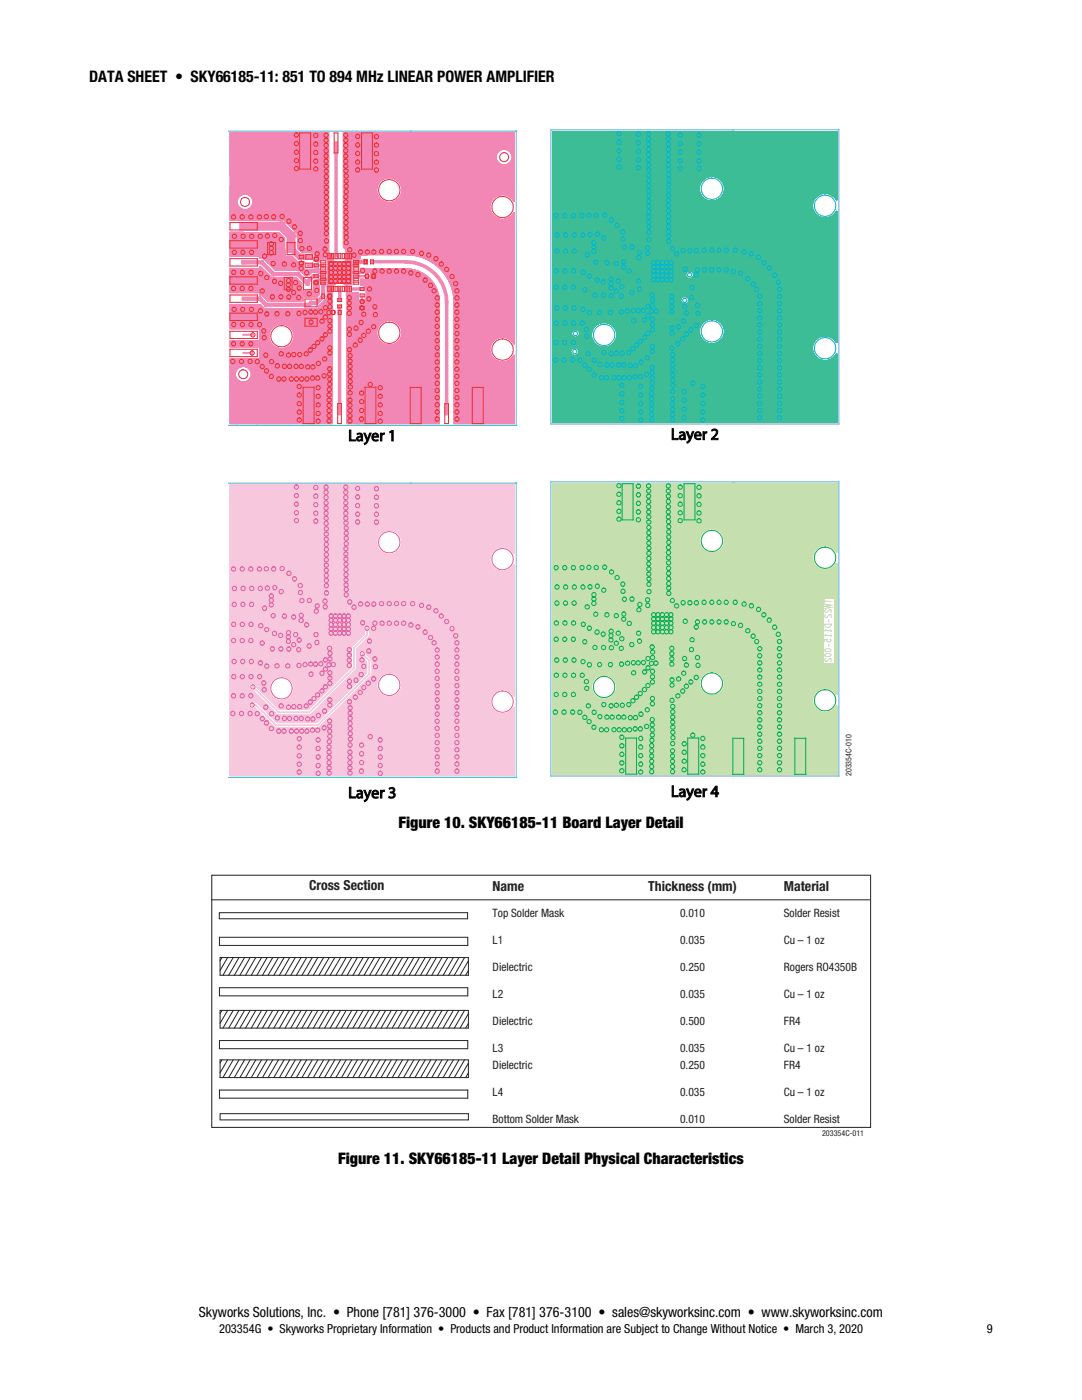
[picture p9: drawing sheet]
<svg xmlns="http://www.w3.org/2000/svg" width="216mm" height="279mm" viewBox="0 0 216 279" stroke-linecap="round" stroke-linejoin="round" font-family="sans-serif">
<defs><g id="words">
<g font-size="3.2">
<text x="17.8" y="16.4">DATA SHEET • SKY66185-11: 851 TO 894 MHz LINEAR POWER AMPLIFIER</text>
<text x="79.5" y="165.3">Figure 10. SKY66185-11 Board Layer Detail</text>
<text x="67.5" y="232.3">Figure 11. SKY66185-11 Layer Detail Physical Characteristics</text>
</g>
<g font-size="2.8" fill="#211f1f">
<text x="61.7" y="177.7">Cross Section</text>
<text x="98.3" y="177.7">Name</text>
<text x="129.4" y="177.7">Thickness (mm)</text>
<text x="156.4" y="177.7">Material</text>
</g>
<text font-size="2.8" x="39.7" y="262.8">Skyworks Solutions, Inc. • Phone [781] 376-3000 • Fax [781] 376-3100 • sales@skyworksinc.com • www.skyworksinc.com</text>
<g font-size="2.5">
<text x="43.7" y="266.1">203354G • Skyworks Proprietary Information • Products and Product Information are Subject to Change Without Notice • March 3, 2020</text>
<text x="196.9" y="266.1">9</text>
</g>
<g font-size="2.3" fill="#211f1f">
<text x="98.3" y="183.1">Top Solder Mask</text>
<text x="135.7" y="183.1">0.010</text>
<text x="156.4" y="183.1">Solder Resist</text>
<text x="98.3" y="188.5">L1</text>
<text x="135.7" y="188.5">0.035</text>
<text x="156.4" y="188.5">Cu – 1 oz</text>
<text x="98.3" y="193.8">Dielectric</text>
<text x="135.7" y="193.8">0.250</text>
<text x="156.4" y="193.8">Rogers RO4350B</text>
<text x="98.3" y="199.2">L2</text>
<text x="135.7" y="199.2">0.035</text>
<text x="156.4" y="199.2">Cu – 1 oz</text>
<text x="98.3" y="204.5">Dielectric</text>
<text x="98.3" y="209.9">L3</text>
<text x="135.7" y="209.9">0.035</text>
<text x="135.7" y="204.5">0.500</text>
<text x="156.4" y="209.9">Cu – 1 oz</text>
<text x="156.4" y="204.5">FR4</text>
<text x="98.3" y="213.4">Dielectric</text>
<text x="135.7" y="213.4">0.250</text>
<text x="156.4" y="213.4">FR4</text>
<text x="98.3" y="218.8">L4</text>
<text x="135.7" y="218.8">0.035</text>
<text x="156.4" y="218.8">Cu – 1 oz</text>
<text x="98.3" y="224.1">Bottom Solder Mask</text>
<text x="135.7" y="224.1">0.010</text>
<text x="156.4" y="224.1">Solder Resist</text>
</g>
<text font-size="1.6" fill="#231f20" x="169.9" y="154.9" transform="rotate(-90 169.9 154.9)">203354C-010</text>
<text font-size="1.6" fill="#211f1f" x="164" y="226.7">203354C-011</text>
</g></defs>
<g fill="none" stroke="#f286b5" stroke-width=".2">
<path d="M45.9 26.5v17.4M45.9 37.2v6.7h2.5M46 26.5v17.4M46.1 26.5v17.4M46.2 26.5v17.4M46.3 26.5v17.4M46.4 26.5v17.4M46.4 26.5l.1 17.4M46.5 26.5v17.4M46.6 26.5v17.4M46.7 26.5v17.4M46.8 26.5v17.4"/>
<path d="M46.9 26.5v17.4M47 26.5v17.4M47.1 26.5v17.4M47.1 26.5l.1 17.4M47.2 26.5v17.4M47.3 26.5v17.4M47.4 26.5l-.1 13.5M47.4 26.5v13.3M47.4 26.5v13.2M47.5 26.5v13.1M47.5 26.5v13M47.6 26.5v12.9"/>
<path d="M47.7 26.5v12.8M47.7 26.5v12.7M47.8 26.5v12.7M47.9 26.5v12.6M47.9 26.5v12.5M48 26.5v12.5M48 26.5l.1 12.5M48.1 26.5v12.4M48.2 26.5v12.4M48.3 26.5v12.4M48.3 26.5v12.3M48.4 26.5v12.3"/>
<path d="M48.5 26.5v12.3M48.6 26.5v12.3M48.7 26.5v12.2M48.7 26.5l.1 12.2M48.8 26.5v12.2M48.9 26.5v12.2M49 26.5v12.2M49.1 26.5v12.2M49.1 26.5v12.3M49.2 26.5v12.3M49.3 26.5v12.3M49.4 26.5v12.3"/>
<path d="M49.4 26.5l.1 12.3M49.5 26.5v12.3M49.6 26.5v12.4M49.7 26.5v12.5M49.8 26.5v12.5M49.9 26.5v12.6M50 26.5v12.7M50.1 26.5v12.7M50.2 26.5v12.8M50.2 26.5v12.9M50.2 26.5v13M50.3 26.5v13.1"/>
<path d="M50.3 26.5l.1 13.2M50.4 26.5v13.3M50.4 26.5v13.4M50.5 26.5v13.7M50.5 26.5v17.4M50.6 26.5v17.4M50.7 26.5v17.4M50.8 26.5v17.4M50.8 26.5l.1 17.4M50.9 26.5v17.4M51 26.5v17.4M51 26.5l.1 17.4"/>
<path d="M51.1 26.5v17.4M51.2 26.5v17.4M51.3 26.5v17.4M51.4 26.5v17.4M51.5 26.5v17.4M51.6 26.5v17.4M51.7 26.5v17.4M51.7 26.5l.1 17.4M51.8 26.5v17.4M51.9 26.5v17.4M52 26.5v17.4M52.1 26.5v17.4"/>
<path d="M52.2 26.5v17.4M52.3 26.5v17.4M52.4 26.5v17.4M52.5 26.5v17.4M52.6 26.5v17.4M52.7 26.5v17.4M52.8 26.5v17.4M52.9 26.5v17.4M53 26.5v17.4M53.1 26.5v17.4M53.2 26.5v17.4M53.3 26.5v17.4"/>
<path d="M53.4 26.5v17.4M53.5 26.5v17.4M53.6 26.5v17.4M53.7 26.5v17.4M53.8 26.5v17.4M53.9 26.5v17.4M54 26.5v17.4M54.1 26.5v17.4M54.2 26.5v17.4M54.3 26.5v17.4M54.4 26.5v17.4M54.5 26.5v17.4"/>
<path d="M54.6 26.5v17.4M54.7 26.5v17.4M54.8 26.5v17.4M54.9 26.5v17.4M55 26.5v17.4M55.1 26.5v17.4M55.2 26.5v17.4M55.3 26.5v17.4M55.4 26.5v17.4M55.5 26.5v17.4M55.6 26.5v17.4M55.7 26.5v17.4"/>
<path d="M55.8 26.5v17.4M55.9 26.5v17.4M56 26.5v17.4M56.1 26.5v17.4M56.2 26.5v17.4M56.3 26.5v17.4M56.4 26.5v17.4M56.5 26.5v17.4M56.6 26.5v17.4M56.7 26.5v17.5M56.8 26.5v17.5M56.8 26.5v17.6"/>
<path d="M56.9 26.5v17.7M57 26.5v17.8M57.1 26.5v17.9M57.2 26.5v17.9M57.2 26.5v18M57.3 26.5v18.1M57.4 26.5v18.2M57.5 26.5v18.2M57.5 26.5v18.3M57.6 26.5v18.4M57.7 26.5v18.4M57.7 26.5v18.5"/>
<path d="M57.8 26.5v18.5M57.8 26.5v18.6M57.9 26.5v18.6M57.9 26.5v18.7M58 26.5v18.8M58.1 26.5v18.9M58.2 26.5v18.9M58.2 26.5v19M58.3 26.5v19.1M58.4 26.5v19.1M58.4 26.5v19.2M58.5 26.5v19.2"/>
<path d="M58.5 26.5v19.3M58.6 26.5v19.3M58.6 26.5v19.4M58.7 26.5v19.5M58.8 26.5v19.5M58.8 26.5v19.6M58.9 26.5v19.7M59 26.5v19.7M59 26.5v19.8M59.1 26.5v19.8M59.1 26.5v19.9M59.2 26.5v19.9"/>
<path d="M59.2 26.5v20M59.3 26.5v20M59.3 26.5v20.1M59.4 26.5v23M59.4 26.5v23.1M59.5 26.5v23.1M59.5 26.5v23.2M59.6 26.5v23.3M59.7 26.5v23.3M59.7 26.5v23.4M59.8 26.5v23.4M59.8 26.5v23.5"/>
<path d="M59.9 26.5v23.5M60 26.5v23.6M60 26.5v23.7M60.1 26.5v23.7M60.1 26.5v23.8M60.2 26.5v23.8M60.3 26.5v23.8M60.4 26.5v23.8M60.5 26.5v23.8M60.6 26.5v23.8M60.7 26.5v23.8M60.8 26.5v23.8"/>
<path d="M60.9 26.5v23.8M61 26.5v23.8M61.1 26.5v23.8M61.2 26.5v23.8M61.3 26.5v23.8M61.4 26.5v23.8M61.5 26.5v23.8M61.6 26.5v23.8M61.6 26.5v23.8h-1.4M61.7 26.5v23.8M61.8 26.5v23.8M61.9 26.5v23.8"/>
<path d="M62 26.5v23.8M62 26.5v23.9M62.1 26.5v23.9M62.2 26.5v23.9M62.3 26.5v23.9M62.4 26.5v23.9M62.5 26.5v23.9M62.6 26.5v23.9M62.7 26.5v23.9M62.7 26.5v25.7h.4M62.7 26.5v25.7M62.8 26.5v25.7"/>
<path d="M62.9 26.5v25.7M63 26.5v25.7M63.1 26.5l-.1 25.7M63.1 26.5v25.7M63.2 26.5v25.7M63.3 26.5v25.7M63.4 26.5v25.7M63.5 26.5v25.8M63.6 26.5v25.8M63.6 26.5v25.7M63.7 26.5v25.2M63.8 26.5v25.2"/>
<path d="M63.9 26.5v25.2M64 26.5v25.2M64.1 26.5v25.2M64.2 26.5v25.2M64.3 26.5v25.2M64.4 26.5v25.2M64.5 26.5v25.2M64.6 26.5v25.2M64.7 26.5v25.2M64.8 26.5v25.2M64.9 26.5v25.2M65 26.5v25.2"/>
<path d="M65.1 26.5v25.2M65.2 26.5v25.2M65.3 26.5v25.2M65.4 26.5v58M65.5 26.5v58M65.6 26.5v58M65.6 26.5h-19.7v8.5M65.6 26.5v5.1M68.5 26.5v22.8M68.6 26.5v22.9M68.6 26.5v23M68.7 26.5v23"/>
<path d="M68.8 26.5v23.1M68.9 26.5v23.1M68.9 26.5v23.2M68.9 26.5v23.3M69 26.5v23.3M69 26.5v30.3M69.1 26.5v30.9M69.1 26.5v31.5M69.2 26.5v31.6M69.2 26.5l.1 58M69.3 26.5v58M69.4 26.5v30.3"/>
<path d="M69.5 26.5v30.3M69.6 26.5v30.3M69.7 26.5v30.3M69.8 26.5v30.3M69.9 26.5v30.3M70 26.5v30.3M70.1 26.5v30.3M70.2 26.5v30.3M70.3 26.5v25.2M70.4 26.5v25.2M70.4 26.5l.1 25.2M70.5 26.5v25.2"/>
<path d="M70.6 26.5v25.2M70.7 26.5v25.2M70.8 26.5v25.2M70.9 26.5v25.2M71 26.5v25.2M71.1 26.5v25.2M71.1 26.5l.1 25.2M71.2 26.5v25.2M71.3 26.5v25.2M71.3 26.5l.1 25.2M71.4 26.5v25.2M71.5 26.5v25.2"/>
<path d="M71.6 26.5v25.2M71.7 26.5v25.2M71.7 26.5v25.1M71.8 26.5v25.1M71.9 26.5v25.1l-.2 .1M71.9 26.5v24.4M72 26.5v24.4M72 26.5l.1 24.4M72.1 26.5v24.4M72.2 26.5v24.4M72.3 26.5v24.4M72.4 26.5v24.4"/>
<path d="M72.5 26.5v24.4M72.6 26.5v24.4M72.7 26.5v24.4M72.8 26.5v24.4M72.9 26.5v24.4l.2-.1M72.9 26.5v24.4h-1M73 26.5v24.4M73 26.5v24.3M73.1 26.5v24.4M73.2 26.5v24.4M73.2 26.5v24.3M73.3 26.5v24.3"/>
<path d="M73.4 26.5v24.3M73.5 26.5v24.3M73.6 26.5v24.3M73.7 26.5v24.3M73.8 26.5v24.3M73.9 26.5v24.3M74 26.5v24.3M74.1 26.5v24.3M74.2 26.5v24.3M74.3 26.5v24.3M74.4 26.5v24.3M74.5 26.5v24.3"/>
<path d="M74.6 26.5v24.3M74.7 26.5v24.3M74.8 26.5v24.3M74.9 26.5v24.3M75 26.5v24.3M75.1 26.5v24.3M75.2 26.5v24.3M75.2 26.5v11.1M75.2 38.3v12.5M75.3 26.5v10.9M75.3 38.5v12.3M75.3 26.5v10.5"/>
<path d="M75.3 38.8v12M75.4 26.5v10.4M75.4 39v11.8M75.4 26.5v10.3M75.5 26.5v10.3M75.5 39.1v11.7M75.5 26.5v10.2M75.5 39.2v11.6M75.6 26.5v10.1M75.6 39.3v11.5M75.6 26.5v10M75.6 39.4v11.4"/>
<path d="M75.7 26.5v9.9M75.7 39.4v11.4M75.7 39.5v11.3M75.8 26.5v9.8M75.8 39.6v11.2M75.9 26.5v9.7M75.9 39.6v11.2M75.9 39.7v11.1M76 26.5v9.6M76 39.8v11M76.1 26.5v9.5M76.1 39.9v10.9"/>
<path d="M76.2 26.5v9.5M76.2 39.9v10.9M76.2 26.5v9.4M76.2 40v10.8M76.3 26.5v9.4M76.4 26.5v9.3M76.5 26.5v9.2M76.6 26.5v9.2M76.7 26.5v9.2M76.7 26.5v9.1M76.8 26.5v9.1M76.9 26.5v9.1"/>
<path d="M77 26.5v9M77.1 26.5v9M77.2 26.5v9M77.3 26.5v9M77.4 26.5v9M77.5 26.5v9M77.6 26.5v9M77.7 26.5v9M77.8 26.5v9M77.9 26.5v9M78 26.5v9M78 26.5l.1 9"/>
<path d="M78.1 26.5v9M78.2 26.5v9M78.3 26.5v9M78.4 26.5v9M78.4 26.5v9.1M78.5 26.5v9.1M78.6 26.5v9.1M78.7 26.5v9.2M78.8 26.5v9.2M78.9 26.5v9.2M78.9 26.5v9.3M78.9 26.5l.1 9.3"/>
<path d="M79 26.5v9.4M79.1 26.5v9.4M79.1 40v10.8M79.2 26.5v9.4M79.2 40v10.8M79.2 26.5v9.5M79.2 39.9v10.9M79.3 26.5v9.5M79.3 39.9v10.9M79.3 26.5v9.6M79.3 39.8v11M79.4 26.5v9.6"/>
<path d="M79.4 39.8v11M79.4 39.7v11.1M79.4 26.5v9.7M79.5 26.5v9.7M79.5 39.7v11.1M79.5 39.6v11.2M79.6 26.5v9.8M79.6 39.6v11.2M79.6 39.5v11.3M79.7 26.5v10M79.7 39.4v11.4M79.8 26.5v10.1"/>
<path d="M79.8 39.3v11.5M79.9 26.5v10.2M79.9 39.2v11.6M79.9 26.5v10.4M79.9 39v11.8M80 26.5v10.5M80 38.9v11.9M80 38.8v12M80.1 26.5v10.7M80.1 38.7v12.1M80.1 26.5v10.9M80.1 38.5v12.3"/>
<path d="M80.2 26.5v11.2M80.2 38.2v12.6M80.2 26.5v24.3M80.3 26.5v24.3M80.4 26.5v24.3M80.5 26.5v24.3M80.6 26.5v24.3M80.7 26.5v24.3M80.8 26.5v24.3M80.9 26.5v24.3M81 26.5v24.3M81.1 26.5v24.3"/>
<path d="M81.2 26.5v24.3M81.3 26.5v24.3M81.4 26.5v24.3M81.5 26.5v24.3M81.6 26.5v24.3M81.7 26.5v24.3M81.8 26.5v24.3M81.9 26.5v24.3M81.9 26.5v24.4M82 26.5v24.4M82.1 26.5v24.4M82.2 26.5v24.4"/>
<path d="M82.3 26.5v24.4M82.3 26.5h.1M82.4 26.5v24.4M82.5 26.5v24.4M82.6 26.5v24.5M82.7 26.5v24.5M82.8 26.5v24.5M82.9 26.5v24.5M83 26.5v24.5M83 26.5v24.6M83.1 26.5v24.6M83.2 26.5v24.6"/>
<path d="M83.3 26.5v24.6M83.3 26.5l.1 24.6M83.4 26.5v24.6M83.5 26.5v24.6M83.6 26.5v24.7M83.7 26.5v24.7M83.8 26.5v24.7M83.9 26.5v24.8M84 26.5v24.8M84.1 26.5v24.8M84.2 26.5v24.8M84.2 26.5v24.9"/>
<path d="M84.3 26.5v24.9M84.4 26.5v24.9M84.4 26.5v25M84.5 26.5v25M84.6 26.5v25M84.7 26.5v25M84.7 26.5v25.1M84.8 26.5v25.1M84.9 26.5v25.1M84.9 26.5l.1 25.2M85 26.5v25.2M85.1 26.5v25.2"/>
<path d="M85.2 26.5v25.3M85.3 26.5v25.3M85.3 26.5v25.4M85.4 26.5v25.4M85.5 26.5v25.4M85.6 26.5v25.4M85.7 26.5v25.5M85.8 26.5v25.6M85.9 26.5v25.7M86 26.5v25.7M86.1 26.5v25.8M86.1 26.5l.1 25.8"/>
<path d="M86.2 26.5v25.8M86.2 26.5v25.9M86.3 26.5v25.9M86.4 26.5v26M86.5 26.5v26M86.5 26.5v26.1M86.6 26.5v26.1M86.7 26.5v26.1M86.7 26.5v26.2M86.8 26.5v26.3M86.9 26.5v26.3M86.9 26.5v26.4"/>
<path d="M87 26.5v26.4M87 26.5l.1 26.5M87.1 26.5v26.5M87.2 26.5v26.5M87.2 26.5v26.6M87.3 26.5v26.7M87.4 26.5v26.7M87.4 26.5v26.8M87.5 26.5v26.8M87.6 26.5v26.9M87.6 26.5v27M87.7 26.5v27"/>
<path d="M87.7 26.5l.1 27.1M87.8 26.5v27.1M87.8 26.5v27.2M87.9 26.5v27.2M87.9 26.5v27.3M88 26.5v27.4M88.1 26.5v27.4M88.1 26.5v27.5M88.2 26.5v27.6M88.3 26.5v27.6M88.3 26.5v27.7M88.4 26.5v27.8"/>
<path d="M88.4 26.5l.1 27.9M88.5 26.5v27.9M88.6 26.5v28.1M88.7 26.5v28.2M88.8 26.5v28.2M88.8 26.5v28.3M88.9 26.5v28.5M89 26.5v28.5M89 26.5v28.6M89 26.5v28.7M89.1 26.5v28.7M89.1 26.5l.1 28.8"/>
<path d="M89.2 26.5v28.9M89.2 26.5v29M89.3 26.5v29.1M89.3 26.5l.1 29.2M89.4 26.5v29.3M89.5 26.5v29.4M89.5 26.5v29.5M89.6 26.5v29.7M89.7 26.5v29.8M89.7 26.5v29.9M89.8 26.5v30M89.8 26.5l.1 30.2"/>
<path d="M89.9 26.5v30.3M89.9 26.5v30.4M90 26.5v30.5M90.1 26.5v30.8M90.1 26.5v30.9M90.1 26.5v31M90.2 26.5v31.1M90.2 26.5v31.2M90.3 26.5v31.7M90.4 26.5v31.8M90.4 26.5v32M90.4 26.5v32.2"/>
<path d="M90.5 26.5v32.7M90.6 26.5v33.1M90.6 26.5v58M90.7 26.5v58M90.8 26.5v58M90.9 26.5v58M91 26.5v58M91.1 26.5v58M91.2 26.5v58M91.3 26.5v58M91.4 26.5v58M91.5 26.5v58"/>
<path d="M91.6 26.5v58M91.7 26.5v58M91.8 26.5v58M91.9 26.5v58M92 26.5v58M92.1 26.5v58M92.2 26.5v58M92.3 26.5v58M92.4 26.5v58M92.5 26.5v58M92.6 26.5v58M92.7 26.5v58"/>
<path d="M92.8 26.5v58M92.9 26.5v58M93 26.5v58M93.1 26.5v58M93.2 26.5v58M93.3 26.5v58M93.4 26.5v58M93.5 26.5v58M93.6 26.5v58M93.7 26.5v58M93.8 26.5v58M93.9 26.5v58"/>
<path d="M94 26.5v58M94.1 26.5v58M94.2 26.5v58M94.3 26.5v58M94.4 26.5v58M94.5 26.5v58M94.6 26.5v58M94.7 26.5v58M94.8 26.5v58M94.9 26.5v58M95 26.5v58M95.1 26.5v58"/>
<path d="M95.2 26.5v58M95.3 26.5v58M95.4 26.5v58M95.5 26.5v58M95.6 26.5v58M95.7 26.5v58M95.8 26.5v58M95.9 26.5v58M96 26.5v58M96.1 26.5v58M96.2 26.5v58M96.3 26.5v58"/>
<path d="M96.4 26.5v58M96.5 26.5v58M96.6 26.5v58M96.7 26.5v58M96.8 26.5v58M96.9 26.5v58M97 26.5v58M97.1 26.5v58M97.2 26.5v58M97.3 26.5v58M97.4 26.5v58M97.5 26.5v58"/>
<path d="M97.6 26.5v58M97.7 26.5v58M97.8 26.5v14.6M97.8 26.5v14.3M97.9 26.5v14.2M97.9 26.5v14M98 26.5v13.8M98 26.5v13.7M98.1 26.5v13.6M98.2 26.5v13.4M98.3 26.5v13.4M98.3 26.5v13.3"/>
<path d="M98.4 26.5l-.1 13.2M98.4 26.5v13.1M98.5 26.5v13.1M98.5 26.5v13M98.6 26.5v13M98.6 26.5v12.9M98.7 26.5v12.9M98.8 26.5v12.8M98.9 26.5v12.7M99 26.5v12.7M99 26.5v4.7M99 31.5v7.7"/>
<path d="M99 26.5v4.5M99 31.7l.1 7.4M99.1 26.5v4.3M99.1 32v7.1M99.2 26.5v4.2M99.2 32v7.1M99.2 26.5v4.1M99.2 32.1v6.9M99.3 32.2v6.8M99.3 26.5v4.1M99.3 26.5v3.9M99.3 32.3v6.7"/>
<path d="M99.4 26.5v3.9M99.4 32.4v6.6M99.4 26.5v3.8M99.5 26.5v3.8M99.5 32.4v6.6M99.5 26.5v3.7M99.5 32.5v6.5M99.6 26.5v3.7M99.6 32.6v6.3M99.6 26.5v3.6M99.7 26.5v3.6M99.7 32.6v6.3"/>
<path d="M99.7 26.5v3.5M99.8 32.7l-.1 6.2M99.8 26.5v3.5M99.8 32.7v6.2M99.9 26.5v3.5M99.9 32.8v6.1M99.9 32.8v6M100 32.8v6M100 26.5v3.4M100.1 26.5v3.4M100.1 32.8v6M100.2 26.5v3.3"/>
<path d="M100.2 32.8v6M100.2 32.9v5.9M100.3 26.5v3.3M100.3 32.9v5.9M100.4 26.5v3.3M100.4 32.9v5.9M100.5 26.5v3.3M100.5 32.9v5.9M100.6 26.5v3.3M100.6 32.9v5.9M100.7 26.5l-.1 3.3M100.7 32.9v6"/>
<path d="M100.7 26.5v3.3M100.8 26.5v3.3M100.8 32.9v6M100.9 26.5v3.3M100.9 32.9v6M101 26.5v3.3M101 32.9v6M101 32.8v6.2M101.1 26.5v3.3M101.1 32.8v6.2M101.1 26.5v3.4M101.2 26.5v3.4"/>
<path d="M101.2 32.8v6.2M101.3 26.5v3.5M101.3 32.8v6.2M101.3 26.5l.1 3.5M101.3 32.7v6.4M101.4 26.5v3.5M101.4 32.7v6.4M101.5 26.5v3.5M101.5 32.7v6.4M101.5 26.5v3.6M101.5 32.6v6.5M101.5 32.6v6.6"/>
<path d="M101.6 26.5v3.7M101.6 32.5v6.7M101.7 26.5v3.7M101.7 32.5v6.7M101.7 32.4v6.9M101.8 26.5v3.8M101.8 32.4v6.9M101.8 26.5v3.9M101.8 32.4v7M101.9 26.5v3.9M101.9 32.3v7.1M101.9 26.5v4"/>
<path d="M101.9 32.2v7.2M102 26.5v4M102 32.2v7.2M102 26.5v4.1M102 32.1v7.4M102 26.5l.1 4.3M102.1 31.9v7.7M102.1 26.5v4.4M102.1 31.8v7.8M102.2 26.5v4.6M102.2 31.6v8.1M102.2 26.5v13.2"/>
<path d="M102.3 26.5v13.3M102.3 26.5v13.4M102.4 26.5v13.5M102.5 26.5v13.6M102.5 26.5v13.7M102.6 26.5v13.7v-13.7M45.9 46.4v4.7M45.9 53.6v4.8M46 46.4v4.7M46 53.6v4.8M46.1 46.4v4.7M46.1 53.6v4.8"/>
<path d="M46.2 46.4v4.7M46.2 53.6v4.8M46.3 46.4v4.7M46.3 53.6v4.8M46.4 46.4v4.7M46.4 53.6v4.8M46.4 46.4l.1 4.7M46.4 53.6l.1 4.8M46.5 46.4v4.7M46.5 53.6v4.8M46.6 46.4v4.7M46.6 53.6v4.8"/>
<path d="M46.7 46.4v4.7M46.7 53.6v4.8M46.8 46.4v4.7M46.8 53.6v4.8M46.9 46.4v4.7M46.9 53.6v4.8M47 46.4v4.7M47 53.6v4.8M47.1 46.4v4.7M47.1 53.6v4.8M47.1 46.4l.1 4.7M47.1 53.6l.1 4.8"/>
<path d="M47.2 46.4v4.7M47.2 53.6v4.8M47.3 46.4v4.7M47.3 53.6v4.8M47.3 40.6v3.3M47.4 40.8v3.1M47.4 46.4v4.7M47.4 53.6v4.8M47.4 40.9v3M47.5 41v2.9M47.5 46.4v4.7M47.5 53.6v4.8"/>
<path d="M47.5 41.1v2.8M47.6 41.2v2.7M47.6 46.4v4.7M47.6 53.6v4.8M47.7 41.3v2.6M47.7 46.4v4.7M47.7 53.6v4.8M47.7 41.4v2.5M47.8 41.4v2.5M47.8 46.4v4.7M47.8 53.6v4.8M47.9 41.5v2.4"/>
<path d="M47.9 46.4v4.7M47.9 53.6v4.8M48 41.6v2.3M48 46.4v4.7M48 53.6v4.8M48 41.6l.1 2.3M48 46.4l.1 4.7M48 53.6l.1 4.8M48.1 41.6v2.3M48.1 46.4v4.7M48.1 53.6v4.8M48.1 41.7v2.2"/>
<path d="M48.2 41.7v2.2M48.2 46.4v4.7M48.2 53.6v4.8M48.3 41.7v2.2M48.3 46.4v4.7M48.3 53.6v4.8M48.3 41.8v2.1M48.4 41.8v2.1h.2M48.4 53.6v4.8M48.4 41.8v2.1M48.4 46.4v4.7M48.4 46.4h.1"/>
<path d="M48.4 43.9h.1M48.4 46.4h-2.5v4.7h5.9M48.5 41.8v2.1M48.5 46.4v4.7M48.5 53.6v4.8M48.6 41.8v2.1M48.6 46.4v4.7M48.6 53.6v4.8M48.6 51.1v-4.7h-.2v4.7M48.6 41.8v2.1h8l2.7 2.7v2.9l.9 .8M48.7 41.8v2.1M48.7 46.4v4.7"/>
<path d="M48.7 53.6v4.8M48.7 41.8l.1 2.1M48.7 46.4l.1 4.7M48.7 53.6l.1 4.8M48.8 41.8v2.1M48.8 46.4v4.7M48.8 53.6v4.8M48.9 41.8v2.1M48.9 46.4v4.7M48.9 53.6v4.8M49 41.8v2.1M49 46.4v4.7"/>
<path d="M49 53.6v4.8M49.1 41.8v2.1M49.1 46.4v4.7M49.1 53.6v4.8M49.2 41.8v2.1M49.2 46.4v4.7M49.2 53.6v4.8M49.3 41.8v2.1M49.3 46.4v4.7M49.3 53.6v4.8M49.4 41.8v2.1M49.4 46.4v4.7"/>
<path d="M49.4 53.6v4.8M49.5 41.8v2.1M49.5 46.4v4.7M49.5 53.6v4.8M49.5 41.7v2.2M49.6 41.7v2.2M49.6 46.4v4.7M49.6 53.6v4.8M49.7 41.6v2.3M49.7 46.4v4.7M49.7 53.6v4.8M49.8 41.6v2.3"/>
<path d="M49.8 46.4v4.7M49.8 53.6v4.8M49.9 46.4v4.7M49.9 53.6v4.8M49.9 41.5v2.4M49.9 41.4v2.5M50 41.4v2.5M50 46.4v4.7M50 53.6v4.8M50.1 41.4v2.5M50.1 46.4v4.7M50.1 53.6v4.8"/>
<path d="M50.1 46.4l.1 4.7M50.1 53.6l.1 4.8M50.2 41.2v2.7M50.2 46.4v4.7M50.2 53.6v4.8M50.2 41.1v2.8M50.3 41v2.9M50.3 46.4v4.7M50.3 53.6v4.8M50.3 46.4l.1 4.7M50.3 53.6l.1 4.8M50.4 40.9v3"/>
<path d="M50.4 40.8v3.1M50.4 46.4v4.7M50.4 53.6v4.8M50.4 40.6v3.3M50.5 40.4v3.5M50.5 46.4v4.7M50.5 53.6v4.8M50.6 46.4v4.7M50.6 53.6v4.8M50.7 46.4v4.7M50.7 53.6v4.8M50.8 46.4v4.7"/>
<path d="M50.8 53.6v4.8M50.8 46.4l.1 4.7M50.8 53.6l.1 4.8M50.9 46.4v4.7M50.9 53.6v4.8M51 46.4v4.7M51 53.6v4.8M51 46.4l.1 4.7M51 53.6l.1 4.8M51.1 46.4v4.7M51.1 53.6v4.8M51.2 46.4v4.7"/>
<path d="M51.2 53.6v4.8M51.3 46.4v4.7M51.3 53.6v4.8M51.4 46.4v4.7M51.4 53.6v4.8M51.5 46.4v4.7M51.5 53.6v4.8M51.6 46.4v4.7M51.6 53.6v4.8M51.7 46.4v4.7M51.7 53.6v4.8M51.7 46.4l.1 4.7"/>
<path d="M51.7 53.6l.1 4.8M51.8 46.4v4.7M51.8 53.6v4.8M51.8 46.4v5.2h.8M51.8 53.6h-5.9v4.8h5.9M51.9 46.4v5.2M51.9 53.2v5.6M51.9 53.2l-.1 5.6h.4l1.2 1.3M51.9 53.2l2.4 2.3M52 46.4v5.2M52 53.2v5.6M52 53.3v5.5"/>
<path d="M52.1 46.4v5.2M52.1 53.3v5.5M52.2 46.4v5.2M52.2 53.4v5.4M52.2 53.4v5.5M52.3 46.4v5.2M52.3 53.5v5.4M52.3 53.5v5.5M52.4 46.4v5.2M52.4 53.6v5.4M52.4 53.6l.1 5.5M52.5 46.4v5.2"/>
<path d="M52.5 53.7v5.4M52.5 53.7v5.5M52.6 46.4v5.2M52.6 53.8v5.4M52.6 51.6l2.3 2.3M52.7 46.4v5.3M52.7 53.9v5.4M52.7 46.4v5.4M52.7 54v5.4M52.8 46.4v5.4M52.8 54v5.4M52.9 46.4v5.5"/>
<path d="M52.9 54.1v5.5M52.9 46.4v5.6M52.9 54.2v5.4M53 46.4v5.6M53 54.2v5.4M53 54.2v5.5M53.1 46.4v5.7M53.1 54.3v5.4M53.1 46.4v5.8M53.1 54.3v5.5M53.2 46.4v5.8M53.2 54.4v5.5"/>
<path d="M53.2 54.5v5.4M53.3 46.4v5.9M53.3 54.5v5.4M53.4 46.4v6M53.4 54.6v5.4M53.4 54.6v5.5M53.5 46.4v6.1M53.5 54.7v5.4M53.6 46.4v6.2M53.6 54.8v5.3M53.7 46.4v6.3M53.7 54.9v5.2"/>
<path d="M53.8 46.4v6.4M53.8 55v5.1M53.9 46.4v6.4M53.9 55.1v5M53.9 46.4v6.5M54 46.4v6.6M54 55.2v4.9M54 46.4v6.7M54.1 46.4v6.7M54.1 55.3v4.8M54.2 46.4v6.8M54.2 55.4v4.7"/>
<path d="M54.3 46.4v6.9M54.3 55.5v4.6M54.3 55.5h4.8M54.4 46.4v7M54.4 55.5v4.6M54.5 46.4v7.1M54.5 55.5v4.6M54.6 46.4v7.2M54.6 55.5v4.6M54.7 46.4v7.3M54.7 55.5v4.6M54.8 46.4v7.4"/>
<path d="M54.8 55.5v4.6M54.9 46.4v7.4M54.9 55.5v4.6M54.9 46.4v7.5M54.9 53.9h4.9M55 46.4v7.5M55 55.5v4.6M55.1 46.4v7.5M55.1 55.5v4.6M55.2 46.4v7.5M55.2 55.5v4.6M55.3 46.4v7.5"/>
<path d="M55.3 55.5v4.6M55.4 46.4v7.5M55.4 55.5v4.6M55.5 46.4v7.5M55.5 55.5v4.6M55.6 46.4v7.5M55.6 55.5v4.6M55.6 46.4h-7v4.7M55.6 46.4l1.2 1.2 .1 3.6M55.6 46.5v7.4M55.7 46.5v7.4M55.7 55.5v4.6"/>
<path d="M55.8 46.6v7.3M55.8 55.5v4.6M55.9 46.7v7.2M55.9 55.5v4.6M56 46.8v7.1M56 55.5v4.6M56.1 46.9v7M56.1 55.5v4.6M56.2 47v6.9M56.2 55.5v4.6M56.3 47.1v6.8M56.3 55.5v4.6"/>
<path d="M56.4 47.2v6.7M56.4 55.5v4.6M56.5 47.3v6.6M56.5 55.5v4.6M56.6 47.3v6.6M56.6 55.5v4.6M56.6 47.4v6.5M56.7 47.5v6.4M56.7 55.5v4.6M56.8 47.6v6.3M56.8 55.5v4.6M56.9 49.9v4"/>
<path d="M56.9 55.5v4.6M56.9 51.2v2.7M56.9 51.2h1.4M57 51.2v2.7M57 55.5v4.6M57.1 51.2v2.7M57.1 55.5v4.6M57.2 51.2v2.7M57.2 55.5v4.6M57.3 51.2v2.7M57.3 55.5v4.6M57.4 51.2v2.7"/>
<path d="M57.4 55.5v4.6M57.5 51.2v2.7M57.5 55.5v4.6M57.6 51.2v2.7M57.6 55.5v4.6M57.7 51.2v2.7M57.7 55.5v4.6M57.8 51.2v2.7M57.8 55.5v4.6M57.9 51.2v2.7M57.9 55.5v4.6M58 51.2v2.7"/>
<path d="M58 55.5v4.6M58.1 51.2v2.7M58.1 55.5v4.6M58.2 51.2v2.7M58.2 55.5v4.6M58.3 51.2v2.7M58.3 55.5v4.6M58.3 51.2l1 1M58.4 51.3v2.6M58.4 55.5v4.6M58.5 51.3v2.6M58.5 55.5v4.6"/>
<path d="M58.5 51.4v2.5M58.6 51.5v2.4M58.6 55.5v4.6M58.7 55.5l-.1 4.6M58.7 51.6v2.3M58.7 55.5v4.6M58.8 51.6v2.3M58.8 55.5v4.6M58.8 51.7v2.2M58.9 51.7v2.2M58.9 55.5v4.6M59 51.9v2"/>
<path d="M59 55.5v4.6M59.1 51.9v2M59.1 55.5v4.6M59.1 55.5l1.1 1.1M59.2 52v1.9M59.2 55.5v4.6M59.2 52.1v1.8M59.3 52.1v1.8M59.3 55.6v4.5M59.3 52.2v1.7M59.3 55.7v4.4M59.3 52.2l.1 1.7"/>
<path d="M59.3 55.7l.1 4.4M59.3 52.2h1M59.4 52.2v1.7M59.4 55.8v4.3M59.5 52.2v1.7M59.5 55.8v4.3M59.5 55.9v4.2M59.6 52.2v1.7M59.6 55.9v4.2M59.7 52.2v1.7M59.7 56v4.1M59.7 56.1v4"/>
<path d="M59.8 52.2v1.7M59.8 56.1v4M59.8 53.9l1.1 1.1M59.9 52.2v1.8M59.9 56.2v3.9M60 52.2v1.9M60 56.3v3.8M60 52.2l.1 2M60 56.4l.1 3.7M60.1 52.2v2M60.1 56.5v3.6M60.2 52.2v2.1"/>
<path d="M60.2 56.5v3.6M60.2 58.1h2.3M60.2 58.1v2M60.3 52.2v2.2M60.3 52.2h.1M60.3 52.2h.4v2.6M60.3 52.2v2.3M60.3 58.1v2M60.4 52.2v2.3M60.4 58.1v2M60.4 52.2v2.4M60.5 52.2v2.4"/>
<path d="M60.5 58.1v2h-7.1M60.5 59.3h2.7M60.6 52.2v2.5M60.6 58.1v1.2M60.6 52.2v2.6M60.7 52.2v2.6M60.7 58.1v1.2M60.7 53.8h2M60.7 53.8l.1 1.1M60.8 53.8v1.1M60.8 58.1v1.2M60.9 53.8v1.2"/>
<path d="M60.9 58.1v1.2M60.9 55h.6M61 53.8v1.2M61 58.1v1.2M61.1 53.8v1.2M61.1 58.1v1.2M61.2 53.8v1.2M61.2 58.1v1.2M61.3 53.8v1.2M61.3 58.1v1.2M61.4 53.8v1.2M61.4 58.1v1.2"/>
<path d="M61.5 53.8v1.2M61.5 58.1v1.2M61.6 53.8v1.2M61.6 58.1v1.2M61.7 53.8l-.1 1.1M61.7 50.3h.1M61.7 53.8v1M61.7 58.1v1.2M61.8 53.8v1M61.8 58.1v1.2M61.8 53.8v.9M61.8 50.3l.9 .1"/>
<path d="M61.9 53.8v.9M61.9 58.1v1.2M62 53.8v.8M62 58.1v1.2M62 53.8v.7M62.1 53.8v.7M62.1 58.1v1.2M62.2 53.8v.6M62.2 58.1v1.2M62.3 53.8v.5M62.3 58.1v1.2M62.4 53.8v.5"/>
<path d="M62.4 58.1v1.2M62.5 53.8v.5M62.5 58.1v1.2M62.5 56.2v3.1M62.6 53.8v.5M62.6 56.1v3.2M62.7 53.8v.5M62.7 56.1v3.2M62.7 53.7v.6M62.7 56v3.3M62.8 53.7v.6M62.8 55.9v3.4"/>
<path d="M62.9 53.7v.6M62.9 55.9v3.4M62.9 55.9l-.4 .3v3.1M62.9 55.9h.2M63 53.7v.6M63 55.9v3.4M63 53.7v.6h-.8l-.7 .7M63.1 54.4l.4 .1M63.1 53.7v.6M63.1 55.9v3.4M63.1 52.2l.4 .1M63.2 53.7v.6"/>
<path d="M63.2 55.9v3.4M63.2 53.7v.7M63.3 55.9v3.3M63.3 53.7v.7M63.4 53.7v.7M63.4 55.8v3.3M63.4 55.8v3.2M63.5 53.7v.8M63.5 53.7h.1M63.5 52.3h.1M63.5 53.7h-.8v.6M63.5 55.7l-.4 .2"/>
<path d="M63.5 55.7v3.3M63.5 55.7h.3M63.5 54.5h.3M63.5 55.7h.1M63.6 53.7v.8M63.6 55.7v3.3M63.6 55.7v3.2M63.6 55.7v3.1M63.6 54.2h1.8M63.6 57.1h.1M63.6 55.9h1.8M63.6 51.7h1.8"/>
<path d="M63.7 54.2v.3M63.7 55.7v.2M63.7 57.1v1.7M63.7 57.1v1.7l-.5 .5M63.8 54.2v.3h1.6M63.9 54.2v.3M63.9 55.7v.2M64 54.2v.3M64 55.7v.2M64.1 54.2v.3M64.1 55.7v.2M64.2 54.2v.3"/>
<path d="M64.2 55.7v.2M64.3 54.2v.3M64.3 55.7v.2M64.4 54.2v.3M64.4 55.7v.2M64.5 54.2v.3M64.5 55.7v.2M64.6 54.2v.3M64.6 55.7v.2M64.7 54.2v.3M64.7 55.7v.2M64.7 60v24.5"/>
<path d="M64.8 54.2v.3M64.8 55.7v.2M64.8 60v24.5M64.8 59.9v24.6M64.9 54.2v.3M64.9 55.7v.2M64.9 59.9v24.6M65 54.2v.3M65 55.7v.2M65 59.9v24.6M65.1 54.2v.3M65.1 55.7v.2"/>
<path d="M65.1 59.9v24.6M65.2 59.5v25M65.2 54.2v.3M65.2 55.7v.2M65.2 59.4v25.1M65.2 59.2v25.3M65.2 59.1l-.1 .8h-.3l-1.2 1.1v.6h-1.6M65.3 54.2v.3M65.3 55.7v.2M65.4 57.1l-.1 27.4M65.4 55.7h-1.6v.2M65.6 50.1l.2 .7v1.9h2.6"/>
<path d="M65.7 50.5v34M65.7 50.6v33.9M65.7 50.6h.9v1.9h-.9M65.8 50.6v33.9M65.8 52.7v31.8M65.8 50.6v1.9M65.9 52.7v31.8M65.9 50.6v1.9M66 52.7v31.8M66 50.6v1.9M66.1 52.7v31.8M66.1 50.6v1.9"/>
<path d="M66.2 52.7v31.8M66.2 50.6v1.9M66.3 50.6v1.9M66.3 52.7v31.8h-20.4v-12.8h5.9M66.4 52.7v5.7M66.4 50.6v1.9M66.4 52.7v5.5M66.4 52.7v5.3M66.4 58l-.1 .5v21M66.5 50.6v1.9M66.5 52.7v4.9M66.6 52.7v4.1"/>
<path d="M66.7 52.7v4.1M66.8 52.7v4.1M66.8 56.8h-.3v1.1M66.8 56.8a1.31 1.31 0 0 1 2 0M66.9 52.7v4M67 52.7v3.9M67.1 52.7v3.9M67.1 52.7v3.8M67.2 52.7v3.8M67.3 52.7v3.8M67.3 52.7v3.7M67.4 52.7v3.7"/>
<path d="M67.5 52.7v3.7M67.6 52.7v3.6M67.7 52.7v3.6M67.8 52.7v3.6M67.9 52.7v3.6M68 52.7v3.6M68.1 52.7v3.7M68.2 52.7v3.7M68.3 52.7v3.7M68.4 52.2v4.3M68.5 52.2v4.4M68.6 52.2v4.4"/>
<path d="M68.6 52.2v4.5M68.7 52.2v4.5M68.8 52.2v4.6M68.8 56.8h.3M68.9 52.2v4.6M68.9 52.1v4.7M68.9 52v4.8M69 52v4.8M69.1 56.8l.1 1.7M69.2 58.5h.1M69.4 58.5h1.1M69.4 56.8h.8"/>
<path d="M69.4 58.5v26M69.5 58.5v26M69.6 58.5v26M69.7 58.5v26M69.8 58.5v26M69.9 58.5v26M70 58.5v26M70.1 58.5v26M70.2 58.5v26M70.2 52.8h1.3v.3h-1.2v-.3M70.2 54.2h1.7M70.2 54.5h.7"/>
<path d="M70.2 51.7h1.5M70.3 54.2v.3M70.3 58.5v26M70.3 52.8v.3M70.4 52.8v.3M70.4 54.2v.3M70.4 58.5v26M70.4 52.8l.1 .3M70.4 54.2l.1 .3M70.4 58.5l.1 26M70.5 52.8v.3M70.5 54.2v.3"/>
<path d="M70.5 58.4v26.1M70.6 52.8v.3M70.6 54.2v.3M70.6 58.4v26.1M70.7 52.8v.3M70.7 54.2v.3M70.7 58.4v26.1M70.8 52.8v.3M70.8 54.2v.3M70.8 58.4v26.1M70.9 52.8v.3M70.9 54.2v.3"/>
<path d="M70.9 58.4v26.1M70.9 54.5h.1M71 52.8v.3M71 54.2v.3M71 58.4v26.1M71.1 52.8v.3M71.1 54.2v.3M71.1 58.4v26.1M71.1 52.8l.1 .3M71.1 54.2l.1 .3M71.1 58.4l.1 26.1M71.2 54.2v.3h-.3"/>
<path d="M71.2 52.8v.3M71.2 58.4v26.1M71.2 54.2v.3M71.2 54.5h.1M71.3 52.8v.3M71.3 54.2v.3M71.3 58.4v26.1M71.3 52.8l.1 .3M71.3 54.2l.1 .3M71.3 58.4l.1 26.1M71.4 52.8v.3M71.4 54.2v.3"/>
<path d="M71.4 58.4v26.1M71.5 54.2v.3M71.5 58.4v26.1M71.5 59.6h.1M71.5 58.4v1.2M71.5 59.6v-1.2h-1v26.1M71.6 54.2v.3M71.7 54.2v.3M71.8 54.2v.3M71.8 54.2l.1 .3M71.9 54.2v.3M72 53.6v.9"/>
<path d="M72 55.7v1.3M72 57l-.1-1.3h.7v1.3M72 53.6l.1 .9M72 55.7l.1 1.3M72.1 53.6v.9M72.1 55.7v1.3M72.2 53.6v.9M72.2 55.7v1.3M72.2 57h.1M72.2 57h.2M72.3 55.7v1.3h-.3M72.3 53.6v.9"/>
<path d="M72.3 55.7v1.3M72.4 53.6v.9M72.4 55.7v1.3M72.4 57h.2M72.5 53.6v.9M72.5 55.7v1.3M72.6 53.6v.9h-1.4M72.6 55.9h.4M72.6 57h.1M72.6 54.4h.4M72.6 57h.4M72.6 53.6v.8"/>
<path d="M72.6 55.9v1.1M72.7 53.6v.8M72.7 55.9v1.1M72.8 53.6v.8M72.8 55.9v1.1M72.9 53.6v.8M72.9 55.9v1.1M72.9 53.6h-1v.9M72.9 53.6h.1M72.9 53.6l.2 .1M73 53.6v.8M73 55.9v1.1"/>
<path d="M73 59.9v.6M73 59.6v.3M73 54.4h.1M73 55.9h.1M73 59.6h.1M73 53.7v.7M73 55.9v4.2M73.1 53.7v.7M73.1 55.9v28.6M73.1 55.9h.2M73.1 53.7h7.9M73.1 54.4h-.1"/>
<path d="M73.1 54.4h.2M73.2 53.7v.7M73.2 55.9v28.6M73.2 53.7v.6M73.3 53.7v.7M73.3 55.9v28.6M73.3 54.4h.2M73.4 53.7v.7M73.4 55.9v28.6M73.5 54.4h.4v.3M73.5 55.9h-.2M73.5 53.7v.7"/>
<path d="M73.5 55.9v28.6M73.6 53.7v.7M73.6 55.9v28.6M73.7 53.7v.7M73.7 55.9v28.6M73.8 53.7v.7M73.8 55.9v28.6M73.9 53.7v.7M73.9 55.9v28.6M73.9 54.7l.1 .4-.1 .4M73.9 55.5v.4h-.4M73.9 53.7v1.1"/>
<path d="M73.9 55.5v29M74 53.7v1.2M74 55.3v29.2M74 53.7v30.8M74.1 53.7v30.8M74.2 53.7v30.8M74.3 53.7v30.8M74.4 53.7v30.8M74.5 53.7v30.8M74.6 53.7v30.8M74.7 53.7v30.8M74.8 53.7v30.8"/>
<path d="M74.9 53.7v30.8M75 53.7v30.8M75.1 53.7v30.8M75.2 53.7v30.8M75.2 50.8h.1M75.2 53.7v12.3M75.3 53.7v12.1M75.3 53.7v11.8M75.4 53.7v11.7M75.4 53.7v11.6M75.5 53.7v11.6M75.5 53.7v11.5"/>
<path d="M75.6 53.7v11.4M75.6 53.7v11.2M75.7 53.7v11.2M75.8 53.7v11.1M75.8 53.7v11M75.9 53.7v11M76 53.7v10.9M76 53.7v10.8M76.1 53.7v10.8M76.2 53.7v10.8M76.2 53.7v10.7M76.3 40v10.8"/>
<path d="M76.3 53.7v10.6M76.3 40.1v10.7M76.4 40.1v10.7M76.4 53.7v10.6M76.4 53.7v10.5M76.5 40.1v10.7M76.5 53.7v10.5M76.6 40.2v10.6M76.6 53.7v10.5M76.7 40.2v10.6M76.7 53.7v10.4M76.7 40.3v10.5"/>
<path d="M76.8 40.3v10.5M76.8 53.7v10.4M76.9 40.3v10.5M76.9 53.7v10.3M77 40.3v10.5M77 53.7v10.3M77.1 40.3v10.5M77.1 53.7v10.3M77.2 40.4v10.4M77.2 53.7v10.3M77.3 40.4v10.4M77.3 53.7v10.3"/>
<path d="M77.3 53.7v10.2M77.4 40.4v10.4M77.4 53.7v10.2M77.5 40.4v10.4M77.5 53.7v10.2M77.6 40.4v10.4M77.6 53.7v10.2M77.7 40.4v10.4M77.7 53.7v10.2M77.8 40.4v10.4M77.8 53.7v10.2M77.9 40.4v10.4"/>
<path d="M77.9 53.7v10.2M78 40.4v10.4M78 53.7v10.2M78 53.7v10.3M78 53.7l.1 10.3M78 50.8h.1M78.1 40.4v10.4M78.1 53.7v10.3M78.2 40.4v10.4M78.2 53.7v10.3M78.3 53.7v10.3M78.3 40.3v10.5"/>
<path d="M78.4 40.3v10.5M78.4 53.7v10.3M78.5 40.3v10.5M78.5 53.7v10.3M78.6 40.3v10.5M78.6 53.7v10.4M78.6 50.8h.1M78.7 40.2v10.6M78.7 53.7v10.4M78.7 53.7v10.5M78.8 40.2v10.6M78.8 53.7v10.5"/>
<path d="M78.9 40.1v10.7M78.9 53.7v10.5M78.9 53.7l.1 10.6M79 40.1v10.7M79 40v10.8M79 53.7v10.6M79.1 53.7v10.6M79.1 53.7v10.7M79.2 53.7v10.7M79.2 53.7v10.8M79.3 53.7v10.8M79.4 53.7v10.9"/>
<path d="M79.5 53.7v11M79.6 53.7v11M79.6 53.7v11.1M79.6 53.7l.1 11.2M79.7 53.7v11.3M79.8 53.7v11.3M79.8 53.7v11.4M79.9 53.7v11.4M79.9 53.7v11.6M80 53.7v11.7M80 53.7v11.8M80.1 53.7v11.9"/>
<path d="M80.1 53.7v12.2M80.2 53.7v12.4M80.2 53.7v30.8M80.3 53.7v30.8M80.4 53.7v30.8M80.5 53.7v30.8M80.6 53.7v30.8M80.7 53.7v30.8M80.8 53.7v30.8M80.9 53.7v30.8M81 53.7v30.8M81 50.8a9.5 9.5 0 0 1 9.6 9.5v24.2h12.1v-13.6"/>
<path d="M81 53.7h.1M81 50.8h.1M81 50.8h-7.9M81 53.7a6.7 6.7 0 0 1 6.7 6.6M81.1 53.7v30.8M81.2 53.7v30.8M81.3 53.7v30.8M81.4 53.7v30.8M81.5 53.7v30.8M81.6 53.7v30.8M81.7 53.7v30.8M81.8 53.7v30.8"/>
<path d="M81.9 53.7v30.8M82 53.7v30.8M82.1 53.7v30.8M82.2 53.8v30.7M82.3 53.8v30.7M82.4 53.8v30.7M82.5 53.8v30.7M82.6 53.8v30.7M82.6 53.9v30.6M82.7 53.9v30.6M82.8 53.9v30.6M82.9 53.9v30.6"/>
<path d="M83 53.9v30.6M83 54v30.5M83.1 54v30.5M83.2 54v30.5M83.3 54v30.5M83.3 54.1v30.4M83.4 54.1v30.4M83.5 54.1v30.4M83.6 54.2v30.3M83.7 54.2v30.3M83.8 54.3v30.2M83.9 54.3v30.2"/>
<path d="M84 54.3v30.2M84 54.4v30.1M84.1 54.4v30.1M84.2 54.4v30.1M84.2 54.5v30M84.3 54.5v30M84.4 54.6v29.9M84.5 54.6v29.9M84.6 54.7v29.8M84.7 54.7v29.8M84.7 54.8v29.7M84.8 54.8v29.7"/>
<path d="M84.9 54.8v29.7M84.9 54.9v29.6M85 55v29.5M85.1 55v29.5M85.1 55.1v29.4M85.2 55.1v29.4M85.3 55.2v29.3M85.4 55.3v29.2M85.5 55.4v29.1M85.6 55.4v29.1M85.6 55.5v29M85.7 55.6v28.9"/>
<path d="M85.8 55.6v28.9M85.8 55.7v28.8M85.9 55.7v28.8M86 55.8v28.7M86 55.9v28.6M86.1 56v28.5M86.2 56.1v28.4M86.3 56.2v28.3M86.3 56.3v28.2M86.4 56.4v28.1M86.5 56.4v28.1M86.5 56.5v28"/>
<path d="M86.5 56.6v27.9M86.6 56.6v27.9M86.7 56.8v27.7M86.7 56.9v27.6M86.8 56.9v27.6M86.9 57v27.5M86.9 57.1v27.4M86.9 57.2v27.3M87 57.3v27.2M87 57.4v27.1M87.1 57.6v26.9M87.2 57.7v26.8"/>
<path d="M87.2 57.8v26.7M87.3 57.9v26.6M87.4 58.2v26.3M87.4 58.3v26.2M87.4 58.4v26.1M87.5 58.6v25.9M87.6 58.9v25.6M87.6 59v25.5M87.6 59.5v25M87.7 59.9v24.6h-18.5l.1-22M97.8 41.5v28M97.8 41.8v27.5"/>
<path d="M97.9 41.9v27.2M97.9 42.2v26.7M98 42.3v26.5M98 42.4v26.2M98.1 42.5v26.1M98.1 42.6v25.9M98.2 42.7v25.7M98.2 42.7v25.6M98.3 42.8v25.5M98.3 42.8v25.4M98.3 42.9v25.3M98.4 43v25.1"/>
<path d="M98.5 43v25M98.5 43.1v24.9M98.6 43.1v24.9M98.6 43.2v24.7M98.7 43.2v24.6M98.7 43.3v24.5M98.8 43.3v24.5M98.9 43.4v24.3M99 43.4v24.3M99 43.5v24.1M99 43.5l.1 24.1M99.1 43.5v24"/>
<path d="M99.2 43.6v23.9M99.3 43.6v23.9M99.3 43.6v23.8M99.4 43.6v23.8M99.5 43.7v23.7M99.6 43.7v23.7M99.6 43.7v23.6M99.7 43.7v23.6M99.8 43.8l-.1 23.5M99.8 43.8v23.5M99.9 43.8v23.5M100 43.8v23.5"/>
<path d="M100.1 43.8v23.5M100.2 43.8v23.5M100.3 43.8v23.5M100.4 43.8v23.5M100.5 43.8v23.5M100.6 43.8v23.5M100.7 43.8l-.1 23.5M100.7 43.8v23.5M100.8 43.8v23.5M100.9 43.7v23.6M101 43.7v23.7M101.1 43.7v23.7"/>
<path d="M101.1 43.6v23.8M101.2 43.6v23.8M101.2 43.6v23.9M101.3 43.6v23.9M101.4 43.6v23.9M101.4 43.5v24M101.5 43.5v24.1M101.6 43.4v24.3M101.7 43.4v24.3M101.8 43.3v24.5M101.9 43.2v24.6M101.9 43.2v24.7"/>
<path d="M102 43.2v24.7M102 43.1v24.9M102.1 43v25M102.1 43v25.1M102.2 42.9v25.2M102.2 42.9v25.3M102.3 42.8v25.4M102.3 42.7v25.7M102.4 42.7v25.7M102.4 42.6v25.9M102.5 42.5v26.1a2.49 2.49 0 0 0-3.8-.8 2.49 2.49 0 0 0 0 3.9 2.49 2.49 0 0 0 3.8-.7M102.5 42.5h.1"/>
<path d="M102.5 40.2l.2-.1v-13.6h-34.2v22.8l.5 .5v2.2l-.2 .2h-.4v4.3M102.5 40.2a2.5 2.5 0 0 0-3.8-.8 2.5 2.5 0 0 0 0 3.9 2.5 2.5 0 0 0 3.8-.8M102.5 42.5v26.1M102.6 42.5v26.1M102.6 42.5l.1 .1M102.7 42.5v26.1M45.9 60.8v4.8M45.9 68v1.2M45.9 71.7v12.8M46 60.8v4.8M46 68v1.2M46 71.7v12.8"/>
<path d="M46.1 60.8v4.8M46.1 68v1.2M46.1 71.7v12.8M46.2 60.8v4.8M46.2 68v1.2M46.2 71.7v12.8M46.3 60.8v4.8M46.3 68v1.2M46.3 71.7v12.8M46.4 60.8v4.8M46.4 68v1.2M46.4 71.7v12.8"/>
<path d="M46.4 60.8l.1 4.8M46.4 68l.1 1.2M46.4 71.7l.1 12.8M46.5 60.8v4.8M46.5 68v1.2M46.5 71.7v12.8M46.6 60.8v4.8M46.6 68v1.2M46.6 71.7v12.8M46.7 60.8v4.8M46.7 68v1.2M46.7 71.7v12.8"/>
<path d="M46.8 60.8v4.8M46.8 68v1.2M46.8 71.7v12.8M46.9 60.8v4.8M46.9 68v1.2M46.9 71.7v12.8M47 60.8v4.8M47 68v1.2M47 71.7v2.8M47 74.8v9.7M47 71.7v2.6M47 75v9.5"/>
<path d="M47 71.7v2.5M47 75.2v9.3M47.1 60.8v4.8M47.1 68v1.2M47.1 71.7v2.4M47.1 75.3v9.2M47.1 60.8l.1 4.8M47.1 68l.1 1.2M47.1 71.7v2.3M47.1 75.4l.1 9.1M47.2 60.8v4.8M47.2 68v1.2"/>
<path d="M47.2 71.7v2.2M47.2 75.5v9M47.2 71.7v2.1M47.2 75.6v8.9M47.3 60.8v4.8M47.3 68v1.2M47.3 71.7v2M47.3 75.7v8.8M47.4 60.8v4.8M47.4 68v1.2M47.4 71.7v1.9M47.4 75.8v8.7"/>
<path d="M47.5 60.8v4.8M47.5 68v1.2M47.5 71.7v1.8M47.5 75.9v8.6M47.6 60.8v4.8M47.6 68v1.2M47.6 75.9v8.6M47.6 71.7v1.8M47.7 60.8v4.8M47.7 68v1.2M47.7 71.7v1.7M47.7 76v8.5"/>
<path d="M47.7 71.7v1.6M47.7 76.1v8.4M47.8 60.8v4.8M47.8 68v1.2M47.8 71.7v1.6M47.8 76.1v8.4M47.9 60.8v4.8M47.9 68v1.2M47.9 71.7v1.5M47.9 76.1v8.4M48 60.8v4.8M48 68v1.2"/>
<path d="M48 71.7v1.5M48 76.1v8.4M48 60.8l.1 4.8M48 68l.1 1.2M48 71.7l.1 1.5M48 76.2l.1 8.3M48.1 60.8v4.8M48.1 68v1.2M48.1 71.7v1.5M48.1 76.2v8.3M48.2 60.8v4.8M48.2 68v1.2"/>
<path d="M48.2 71.7v1.5M48.2 76.2v8.3M48.3 60.8v4.8M48.3 68v1.2M48.3 71.7v1.4M48.3 76.2v8.3M48.3 76.3v8.2M48.4 60.8v4.8M48.4 68v1.2M48.4 71.7v1.4M48.4 76.3v8.2M48.5 60.8v4.8"/>
<path d="M48.5 68v1.2M48.5 71.7v1.4M48.5 76.3v8.2M48.6 60.8v4.8M48.6 68v1.2M48.6 71.7v1.4M48.6 76.3v8.2M48.7 60.8v4.8M48.7 68v1.2M48.7 71.7v1.4M48.7 76.3v8.2M48.7 60.8l.1 4.8"/>
<path d="M48.7 68l.1 1.2M48.7 71.7l.1 1.4M48.8 76.2v8.3M48.8 60.8v4.8M48.8 68v1.2M48.8 71.7v1.4M48.9 60.8v4.8M48.9 68v1.2M48.9 71.7v1.4M48.9 76.2v8.3M48.9 71.7v1.5M49 60.8v4.8"/>
<path d="M49 68v1.2M49 71.7v1.5M49 76.2v8.3M49.1 60.8v4.8M49.1 68v1.2M49.1 71.7v1.5M49.1 76.1v8.4M49.2 60.8v4.8M49.2 68v1.2M49.2 71.7v1.6M49.2 76.1v8.4M49.3 60.8v4.8"/>
<path d="M49.3 68v1.2M49.3 71.7v1.6M49.3 76.1v8.4M49.4 60.8v4.8M49.4 68v1.2M49.4 71.7v1.7M49.4 76v8.5M49.5 71.7v1.7M49.5 76l-.1 8.5M49.5 60.8v4.8M49.5 68v1.2M49.5 75.9v8.6"/>
<path d="M49.5 71.7v1.8M49.6 60.8v4.8M49.6 68v1.2M49.6 71.7v1.8M49.6 75.9v8.6M49.6 75.8v8.7M49.7 60.8v4.8M49.7 68v1.2M49.7 71.7v1.9M49.7 75.7v8.8M49.7 71.7v2M49.8 60.8v4.8"/>
<path d="M49.8 68v1.2M49.8 71.7v2M49.8 75.7v8.8M49.8 75.6v8.9M49.9 60.8v4.8M49.9 68v1.2M49.9 71.7v2.2M49.9 75.5v9M49.9 71.7v2.3M49.9 75.4v9.1M50 60.8v4.8M50 68v1.2"/>
<path d="M50 71.7v2.4M50 75.3v9.2M50 75.2v9.3M50.1 60.8v4.8M50.1 68v1.2M50.1 71.7v2.6M50.1 75.1v9.4M50.1 60.8l.1 4.8M50.1 68l.1 1.2M50.1 71.7l.1 12.8M50.2 60.8v4.8M50.2 68v1.2"/>
<path d="M50.2 71.7v12.8M50.3 60.8v4.8M50.3 68v1.2M50.3 71.7v12.8M50.3 60.8l.1 4.8M50.3 68l.1 1.2M50.3 71.7l.1 12.8M50.4 60.8v4.8M50.4 68v1.2M50.4 71.7v12.8M50.5 60.8v4.8M50.5 68v1.2"/>
<path d="M50.5 71.7v12.8M50.6 60.8v4.8M50.6 68v1.2M50.6 71.7v12.8M50.7 60.8v4.8M50.7 68v1.2M50.7 71.7v12.8M50.8 60.8v4.8M50.8 68v1.2M50.8 71.7v12.8M50.8 60.8l.1 4.8M50.8 68l.1 1.2"/>
<path d="M50.8 71.7l.1 12.8M50.9 60.8v4.8M50.9 68v1.2M50.9 71.7v12.8M51 60.8v4.8M51 68v1.2M51 71.7v12.8M51 60.8l.1 4.8M51 68l.1 1.2M51 71.7l.1 12.8M51.1 60.8v4.8M51.1 68v1.2"/>
<path d="M51.1 71.7v12.8M51.2 60.8v4.8M51.2 68v1.2M51.2 71.7v12.8M51.3 60.8v4.8M51.3 68v1.2M51.3 71.7v12.8M51.4 60.8v4.8M51.4 68v1.2M51.4 71.7v12.8M51.5 60.8v4.8M51.5 68v1.2"/>
<path d="M51.5 71.7v12.8M51.6 60.8v4.8M51.6 68v1.2M51.6 71.7v12.8M51.7 60.8v4.8M51.7 68v1.2M51.7 71.7v12.8M51.7 60.8l.1 4.8M51.7 68l.1 1.2M51.7 71.7l.1 12.8M51.8 60.8v4.8M51.8 68v1.2"/>
<path d="M51.8 71.7v12.8M51.8 60.8v23.7M51.8 68h-5.9v1.2h5.9M51.9 60.8v23.7M51.9 60.8l.9 .8M51.9 60.8h-6v4.8h5.9M52 60.8v23.7M52 60.9v23.6M52.1 60.9v23.6M52.1 61v23.5M52.2 61v23.5M52.3 61.2v23.3"/>
<path d="M52.4 61.2v23.3M52.5 61.3v23.2M52.5 61.4v23.1M52.6 61.4v23.1M52.6 61.5v23M52.7 61.5v23M52.7 61.6v22.9M52.8 61.6v22.9M52.8 61.6h9.2M52.9 61.6v22.9M53 61.6v22.9M53.1 61.6v22.9"/>
<path d="M53.2 61.6v22.9M53.3 61.6v22.9M53.4 61.6v22.9M53.5 61.6v22.9M53.6 61.6v22.9M53.7 61.6v5.2M53.7 67.4v17.1M53.7 61.6v5M53.7 67.6v16.9M53.8 61.6v4.9M53.8 67.8v16.7M53.8 67.9v16.6"/>
<path d="M53.8 61.6v4.7M53.9 61.6v4.5M53.9 68.1v16.4M53.9 61.6v4.4M53.9 68.2v16.3M54 61.6v4.3M54 68.3v16.2M54 61.6v4.2M54 68.4v16.1M54.1 61.6v4.1M54.1 68.5v16M54.2 61.6v4"/>
<path d="M54.2 68.6v15.9M54.2 68.7v15.8M54.3 68.7v15.8M54.3 61.6v3.9M54.3 61.6v3.8M54.3 68.8v15.7M54.4 61.6v3.8M54.4 68.9v15.6M54.4 61.6v3.7M54.5 61.6v3.7M54.5 68.9v15.6M54.6 61.6v3.6"/>
<path d="M54.6 69v15.5M54.6 69.1v15.4M54.7 61.6v3.5M54.7 69.1v15.4M54.8 61.6v3.4M54.8 69.2v15.3M54.9 61.6v3.4M54.9 69.2v15.3M54.9 61.6v3.3M55 61.6v3.3M55 69.3v15.2M55.1 61.6v3.3"/>
<path d="M55.1 69.3v15.2M55.2 61.6v3.2M55.2 69.4v15.1M55.3 61.6v3.2M55.3 69.4v15.1M55.3 61.6v3.1M55.3 69.5v15M55.4 61.6v3.1M55.4 69.5v15M55.5 61.6v3.1M55.5 69.5v15M55.6 61.6v3.1"/>
<path d="M55.6 69.5v15M55.7 61.6v3.1M55.7 69.5v15M55.8 61.6v3.1M55.8 69.5v15M55.8 61.6v3M55.9 61.6v3M55.9 69.5v15M55.9 69.6v14.9M56 61.6v3M56 69.6v14.9M56.1 61.6v3"/>
<path d="M56.1 69.6v14.9M56.2 61.6v3M56.2 69.6v14.9M56.3 61.6v3M56.3 69.6v14.9M56.4 61.6v3M56.4 69.6v14.9M56.5 61.6v3M56.5 69.6v14.9M56.6 61.6v3.1M56.6 69.5v15M56.7 61.6v3.1"/>
<path d="M56.7 69.5v15M56.8 61.6v3.1M56.8 69.5v15M56.9 61.6v3.1M56.9 69.5v15M57 61.6v3.1M57 69.5v15M57 61.6v3.2M57 69.4v15.1M57.1 61.6v3.2M57.1 69.4v15.1M57.2 61.6v3.2"/>
<path d="M57.2 69.4v15.1M57.2 69.3v15.2M57.2 61.6v3.3M57.3 61.6v3.3M57.3 69.3v15.2M57.4 61.6v3.3M57.4 69.3v15.2M57.5 61.6v3.3M57.5 69.3v15.2M57.5 61.6v3.4M57.5 69.2v15.3M57.6 61.6v3.4"/>
<path d="M57.6 69.1v15.4M57.6 61.6v3.5M57.7 61.6v3.5M57.7 69.1v15.4M57.8 61.6v3.6M57.8 69v15.5M57.9 61.6v3.7M57.9 68.9v15.6M58 61.6v3.8M58 68.8v15.7M58.1 61.6v3.9M58.1 68.7v15.8"/>
<path d="M58.2 61.6v4M58.2 68.6v15.9M58.2 61.6v4.1M58.2 68.5v16M58.3 61.6v4.2M58.3 68.4v16.1M58.4 61.6v4.3M58.4 68.3v16.2M58.4 61.6v4.4M58.4 68.2v16.3M58.5 61.6v4.5M58.5 68.1v16.4"/>
<path d="M58.5 61.6v4.7M58.5 67.9v16.6M58.6 61.6v4.8M58.6 67.8v16.7M58.6 61.6v4.9M58.6 67.7v16.8M58.7 61.6l-.1 22.9M58.7 61.6v22.9M58.8 61.6v22.9M58.9 61.6v22.9M59 61.6v22.9M59.1 61.6v22.9"/>
<path d="M59.2 61.6v22.9M59.3 61.6v22.9M59.3 61.6l.1 22.9M59.4 61.6v22.9M59.5 61.6v22.9M59.6 61.6v22.9M59.7 61.6v22.9M59.8 61.6v22.9M59.9 61.6v22.9M60 61.6v22.9M60 61.6l.1 22.9M60.1 61.6v22.9"/>
<path d="M60.2 61.6v22.9M60.3 61.6v22.9M60.4 61.6v22.9M60.5 61.6v22.9M60.6 61.6v22.9M60.7 61.6v22.9M60.8 61.6v22.9M60.9 61.6v22.9M61 61.6v22.9M61.1 61.6v22.9M61.2 61.6v22.9M61.3 61.6v22.9"/>
<path d="M61.4 61.6v22.9M61.5 61.6v22.9M61.6 61.6v22.9M61.7 61.6v22.9M61.8 61.6v22.9M61.9 61.6v22.9M62 61.6v22.9M62.1 61.6v22.9M62.2 61.6v22.9M62.3 61.6v22.9M62.4 61.6v22.9M62.5 61.6v22.9"/>
<path d="M62.6 61.6v22.9M62.7 61.6v22.9M62.8 61.6v22.9M62.9 61.6v22.9M63 61.6v22.9M63.1 61.6v22.9M63.2 61.6v22.9M63.3 61.6v22.9M63.4 61.6v22.9M63.5 61.6v22.9M63.6 61.6v22.9M63.6 61v23.5"/>
<path d="M63.7 61v23.5M63.8 61v23.5M63.8 60.9v23.6M63.9 60.9v23.6M63.9 60.8v23.7M64 60.7v23.8M64.1 60.7v23.8M64.1 60.6v23.9M64.2 60.5v24M64.3 60.4v24.1M64.4 60.3v24.2M64.5 60.3v24.2"/>
<path d="M64.5 60.2v24.3M64.5 60.1v24.4M64.6 60.1v24.4M71.5 60.8h.3M71.5 60.8v23.7M71.6 60.8v23.7M71.7 60.8v23.7M71.8 60.8v23.7M71.8 60.8l.1 23.7M71.8 60.8l.3 .1M71.8 60.8h.1M71.9 60.9v23.6"/>
<path d="M72 60.9v23.6M72 60.9l.1 23.6M72.1 60.9v23.6M72.1 61h.3M72.2 60.9v23.6M72.3 60.9v23.6M72.3 61v23.5M72.4 61v23.5M72.5 61v23.5M72.5 60.9v23.6M72.6 60.9v23.6M72.7 60.9v23.6"/>
<path d="M72.7 60.8v23.7M72.7 60.8h.3M72.7 60.8h.1M72.7 60.8l-.3 .2M72.8 60.8v23.7M72.9 60.8v23.7M73 60.5v24M73 60.5h.1M73 60.3v24.2M75.2 66.8v17.7M75.3 67v17.5M75.3 67.3v17.2"/>
<path d="M75.4 67.4v17.1M75.4 67.5v17M75.5 67.5v17M75.5 67.6v16.9M75.6 67.8v16.7M75.6 67.9v16.6M75.7 67.9v16.6M75.7 68v16.5M75.8 68v16.5M75.8 68.1v16.4M75.9 68.1v16.4M75.9 68.2v16.3"/>
<path d="M76 68.2v16.3M76 68.3v16.2M76.1 68.3v16.2M76.1 68.4v16.1M76.2 68.4v16.1M76.3 68.5v16M76.4 68.5v16M76.4 68.6v15.9M76.5 68.6v15.9M76.6 68.6v15.9M76.6 68.7v15.8M76.7 68.7v15.8"/>
<path d="M76.8 68.7v15.8M76.9 68.8v15.7M77 68.8v15.7M77.1 68.8v15.7M77.1 68.9v15.6M77.2 68.9v15.6M77.3 68.9v15.6M77.4 68.9v15.6M77.5 68.9v15.6M77.6 68.9v15.6M77.7 68.9v15.6M77.8 68.9v15.6"/>
<path d="M77.9 68.9v15.6M78 68.9v15.6M78.1 68.9v15.6M78.2 68.9v15.6M78.3 68.8v15.7M78.4 68.8v15.7M78.5 68.8v15.7M78.6 68.7v15.8M78.7 68.7v15.8M78.7 68.6v15.9M78.8 68.6v15.9M78.9 68.6v15.9"/>
<path d="M79 68.5v16M79.1 68.5v16M79.1 68.4v16.1M79.2 68.4v16.1M79.3 68.3v16.2M79.4 68.2v16.3M79.5 68.2v16.3M79.5 68.1v16.4M79.6 68.1v16.4M79.6 68v16.5M79.7 67.9v16.6M79.7 67.8v16.7"/>
<path d="M79.8 67.8v16.7M79.9 67.7v16.8M79.9 67.5v17M80 67.4v17.1M80 67.3v17.2M80.1 67.2v17.3M80.1 66.9v17.6M80.2 66.7v17.8M87.7 60.3h.1M97.8 70v14.5M97.8 70.2v14.3M97.9 70.4v14.1"/>
<path d="M97.9 70.6v13.9M98 70.7v13.8M98 70.9v13.6M98.1 70.9v13.6M98.1 71v13.5M98.2 71.1v13.4M98.2 71.2v13.3M98.3 71.2v13.3M98.3 71.3v13.2M98.3 71.4v13.1M98.4 71.5v13M98.5 71.5v13"/>
<path d="M98.6 71.6v12.9M98.7 71.7v12.8M98.8 71.7v12.8M98.8 71.8v12.7M98.9 71.8v12.7M98.9 71.9v12.6M99 71.9v12.6M99 71.9l.1 12.6M99.1 72v12.5M99.2 72v12.5M99.3 72v12.5M99.3 72.1v12.4"/>
<path d="M99.4 72.1v12.4M99.5 72.1v12.4M99.6 72.2v12.3M99.7 72.2v12.3M99.8 72.2l-.1 12.3M99.8 72.2v12.3M99.9 72.2v12.3M100 72.2v12.3M100.1 72.2v12.3M100.2 72.2v12.3M100.3 72.2v12.3M100.4 72.2v12.3"/>
<path d="M100.5 72.2v12.3M100.6 72.2v12.3M100.7 72.2l-.1 12.3M100.7 72.2v12.3M100.8 72.2v12.3M100.9 72.2v12.3M100.9 72.1v12.4M101 72.1v12.4M101.1 72.1v12.4M101.2 72.1v12.4M101.3 72v12.5M101.4 72v12.5"/>
<path d="M101.5 71.9v12.6M101.6 71.8v12.7M101.7 71.8v12.7M101.8 71.8v12.7M101.8 71.7v12.8M101.9 71.7v12.8M102 71.6v12.9M102 71.5v13M102.1 71.5v13M102.2 71.4v13.1M102.2 71.3v13.2M102.3 71.3v13.2"/>
<path d="M102.3 71.2v13.3M102.4 71.1v13.4M102.5 71v13.5M102.5 68.6h.1M102.5 70.9v13.6M102.5 70.9h.1M102.5 70.9v.1M102.6 70.9v13.6M102.6 70.9l.1 .1M102.7 68.5l-.1 .1"/>
<circle cx="77.7" cy="37.9" r="2.49"/>
<circle cx="100.6" cy="31.4" r="1.57"/>
<circle cx="48.9" cy="40.3" r="1.56"/>
<circle cx="48.5" cy="74.7" r="1.56"/>
<circle cx="56.2" cy="67.1" r="2.49"/>
<circle cx="77.7" cy="66.4" r="2.49"/>
</g>
<path d="M67.1 28.5v21.6M67.8 58.5v1.4M70.1 57.7h2.2M74.2 52.2h6.8M67.8 61.2v21.3M89.1 60.3v22.2" fill="none" stroke="#f286b5" stroke-width=".69"/>
<path d="M69.9 57.7h.2M72.3 59v1.2M48.6 66.8h1.9M48.6 70.4h1.7" fill="none" stroke="#f286b5" stroke-width=".37"/>
<path d="M48.6 52.4h3.6l2.4 2.3h4.9l1.9 1.9v-.3l1.1-1.2h.6M48.6 45.1h.1M61.7 53h1.4M64.5 56.8v2.3l-1.3 1.4h-1.1l-.4 .3h-8.6l-1.2-1.2h-3.3" fill="none" stroke="#f286b5" stroke-width=".86"/>
<path d="M81 52.3a8 8 0 0 1 8.1 8" fill="none" stroke="#f286b5" stroke-width=".73"/>
<g fill="none" stroke="#f286b5" stroke-width=".41">
<path d="M63.1 55.1h1.4M63.1 53h1.4M64.5 55.8h1.3l.3 .3-.4 .4v1.2M64.5 56.5v.3M64.5 54.4h1.6M66.4 51.1v1.3l-.3 .3M66.9 56.1l-.5 .6v1M67.1 50.1v1M69.2 51.1v1l-.5 .6M69.5 54.4h1.6M69.5 56.1l-.3 .3v2.5l.5 .5M70.7 50.9l-.2 .2h-.6"/>
<path d="M71.1 53h-1l-.6 .5"/>
</g>
<path d="M67.8 57.7v.8M71.1 55.1h2.1" fill="none" stroke="#f286b5" stroke-width=".49"/>
<path d="M48.6 45.1h7.5l2 2v2.5" fill="none" stroke="#f286b5" stroke-width="1.8"/>
<path d="M58.1 49.6l1.7 1.7h1.9" fill="none" stroke="#f286b5" stroke-width="1.2"/>
<g fill="none" stroke="#ee2c2f" stroke-width=".2">
<path d="M65 40.8a.44 .44 0 0 0 .6-.4 .44 .44 0 0 0-.6-.4 .44 .44 0 0 0-.2 .7l.2 .1M65.9 54.8h.3M65.9 54.8a.42 .42 0 0 0-.2 .7 .42 .42 0 0 0 .7 0 .42 .42 0 0 0-.2-.7M66.2 54.8a.43 .43 0 0 0 .2-.7 .43 .43 0 0 0-.7 0 .43 .43 0 0 0 .2 .7M66.8 54.8h.3M66.8 54.8a.42 .42 0 0 0-.2 .7 .42 .42 0 0 0 .7 0 .42 .42 0 0 0-.2-.7M67.1 54.8a.43 .43 0 0 0 .2-.7 .43 .43 0 0 0-.7 0 .43 .43 0 0 0 .2 .7M67.7 54.8h.2M67.7 54.8a.42 .42 0 0 0-.2 .7 .42 .42 0 0 0 .6 0 .42 .42 0 0 0-.2-.7M67.9 54.8a.43 .43 0 0 0 .2-.7 .43 .43 0 0 0-.7 0 .43 .43 0 0 0 .3 .7M67.9 54.8h-.2M68.5 54.8h.3"/>
<path d="M68.5 54.8a.42 .42 0 0 0-.2 .7 .42 .42 0 0 0 .7 0 .42 .42 0 0 0-.2-.7M68.8 54.8a.43 .43 0 0 0 .2-.7 .43 .43 0 0 0-.7 0 .43 .43 0 0 0 .2 .7M69.4 54.8h.2M69.4 54.8a.42 .42 0 0 0-.2 .7 .42 .42 0 0 0 .6 0 .42 .42 0 0 0-.2-.7M69.6 54.8a.43 .43 0 0 0 .3-.4 .43 .43 0 0 0-.3-.4h-.2a.43 .43 0 0 0-.3 .4 .43 .43 0 0 0 .3 .4M69.6 54.8h-.2"/>
<circle cx="59.1" cy="28.6" r=".43"/>
<circle cx="59.1" cy="32.1" r=".43"/>
<circle cx="59.1" cy="30.3" r=".43"/>
<circle cx="59.1" cy="33.6" r=".42"/>
<circle cx="59.1" cy="26.9" r=".42"/>
<circle cx="63" cy="30.4" r=".43"/>
<circle cx="63" cy="32.2" r=".43"/>
<circle cx="63" cy="33.7" r=".43"/>
<circle cx="63" cy="28.8" r=".43"/>
<circle cx="63" cy="27" r=".43"/>
<circle cx="65.1" cy="31.1" r=".43"/>
<circle cx="65.1" cy="28" r=".43"/>
<circle cx="65.1" cy="29" r=".43"/>
<circle cx="65.1" cy="32.2" r=".43"/>
<circle cx="65.1" cy="33.2" r=".43"/>
<circle cx="65.1" cy="30.1" r=".43"/>
<circle cx="65.1" cy="27" r=".43"/>
<circle cx="65.1" cy="34.2" r=".42"/>
<circle cx="65.1" cy="35.2" r=".43"/>
<circle cx="65.1" cy="36.3" r=".43"/>
<circle cx="65.1" cy="38.4" r=".43"/>
<circle cx="65.1" cy="39.4" r=".43"/>
<circle cx="65.1" cy="37.3" r=".43"/>
<circle cx="69" cy="31.1" r=".43"/>
<circle cx="69" cy="28" r=".43"/>
<circle cx="69" cy="33.1" r=".43"/>
<circle cx="69" cy="32.2" r=".43"/>
<circle cx="69" cy="29" r=".43"/>
<circle cx="69" cy="30.1" r=".43"/>
<circle cx="69" cy="27" r=".43"/>
<circle cx="69" cy="39.2" r=".42"/>
<circle cx="69" cy="34.1" r=".43"/>
<circle cx="69.1" cy="37.2" r=".43"/>
<circle cx="69.1" cy="35.1" r=".43"/>
<circle cx="69.1" cy="38.2" r=".43"/>
<circle cx="69.1" cy="36.1" r=".43"/>
<circle cx="71.4" cy="27.2" r=".43"/>
<circle cx="71.4" cy="32.3" r=".43"/>
<circle cx="71.4" cy="28.9" r=".43"/>
<circle cx="71.4" cy="30.6" r=".43"/>
<circle cx="71.4" cy="33.9" r=".42"/>
<circle cx="75.1" cy="33.9" r=".43"/>
<circle cx="75.1" cy="27.2" r=".43"/>
<circle cx="75.1" cy="29" r=".43"/>
<circle cx="75.1" cy="32.4" r=".43"/>
<circle cx="75.1" cy="30.7" r=".43"/>
<circle cx="46.6" cy="57.6" r=".43"/>
<circle cx="46.6" cy="43.3" r=".43"/>
<circle cx="46.6" cy="54.3" r=".43"/>
<circle cx="46.8" cy="50.4" r=".42"/>
<circle cx="46.8" cy="47.2" r=".43"/>
<circle cx="48.3" cy="57.6" r=".43"/>
<circle cx="48.3" cy="43.3" r=".43"/>
<circle cx="48.4" cy="54.3" r=".43"/>
<circle cx="48.5" cy="50.4" r=".42"/>
<circle cx="48.5" cy="47.2" r=".43"/>
<circle cx="50.1" cy="57.6" r=".43"/>
<circle cx="50.1" cy="43.3" r=".43"/>
<circle cx="50.1" cy="54.3" r=".43"/>
<circle cx="50.2" cy="50.4" r=".42"/>
<circle cx="50.2" cy="47.2" r=".43"/>
<circle cx="51.8" cy="43.3" r=".44"/>
<circle cx="52" cy="47.2" r=".43"/>
<circle cx="52" cy="54.6" r=".43"/>
<circle cx="52.3" cy="58.1" r=".43"/>
<circle cx="52.8" cy="51.1" r=".43"/>
<circle cx="53.1" cy="43.2" r=".43"/>
<circle cx="53.2" cy="55.4" r=".43"/>
<circle cx="53.4" cy="47.1" r=".42"/>
<circle cx="54.1" cy="50.4" r=".43"/>
<circle cx="54.1" cy="49.5" r=".42"/>
<circle cx="54.1" cy="48.7" r=".44"/>
<circle cx="54.4" cy="59.2" r=".43"/>
<circle cx="54.5" cy="52.6" r=".43"/>
<circle cx="54.6" cy="43.3" r=".43"/>
<circle cx="54.8" cy="56.1" r=".43"/>
<circle cx="54.8" cy="47" r=".43"/>
<circle cx="56" cy="56.5" r=".43"/>
<circle cx="56.1" cy="59.2" r=".42"/>
<circle cx="56.1" cy="47.8" r=".43"/>
<circle cx="56.3" cy="43.2" r=".43"/>
<circle cx="56.8" cy="52.7" r=".43"/>
<circle cx="57.5" cy="56.9" r=".43"/>
<circle cx="57.5" cy="57.7" r=".42"/>
<circle cx="57.6" cy="56" r=".43"/>
<circle cx="57.6" cy="59.3" r=".43"/>
<circle cx="57.7" cy="44.1" r=".43"/>
<circle cx="58.6" cy="52.9" r=".43"/>
<circle cx="58.6" cy="58.4" r=".42"/>
<circle cx="58.8" cy="45.3" r=".42"/>
<circle cx="59" cy="56.4" r=".43"/>
<circle cx="59.6" cy="59.4" r=".43"/>
<circle cx="59.7" cy="57.5" r=".43"/>
<circle cx="59.9" cy="46.6" r=".43"/>
<circle cx="59.9" cy="48" r=".43"/>
<circle cx="60.1" cy="53.6" r=".44"/>
<circle cx="60.1" cy="52.5" r=".43"/>
<circle cx="60.2" cy="49.6" r=".43"/>
<circle cx="61.2" cy="54.4" r=".43"/>
<circle cx="61.7" cy="58.7" r=".44"/>
<circle cx="61.8" cy="49.6" r=".43"/>
<circle cx="63.1" cy="56.4" r=".43"/>
<circle cx="63.1" cy="51.7" r=".42"/>
<circle cx="63.2" cy="58" r=".43"/>
<circle cx="63.3" cy="50.6" r=".43"/>
<circle cx="64.9" cy="49.7" r=".43"/>
<circle cx="64.9" cy="50.8" r=".43"/>
<circle cx="65.1" cy="42.5" r=".43"/>
<circle cx="65.1" cy="41.4" r=".43"/>
<circle cx="65.1" cy="44.6" r=".43"/>
<circle cx="65.1" cy="45.6" r=".43"/>
<circle cx="65.1" cy="46.6" r=".43"/>
<circle cx="65.1" cy="43.5" r=".43"/>
<circle cx="65.2" cy="48.1" r=".43"/>
<circle cx="65.8" cy="59.1" r=".43"/>
<circle cx="66.1" cy="56.1" r=".43"/>
<circle cx="66.1" cy="53.5" r=".43"/>
<circle cx="66.1" cy="52.7" r=".42"/>
<circle cx="66.9" cy="53.5" r=".43"/>
<circle cx="66.9" cy="56.1" r=".43"/>
<circle cx="66.9" cy="52.7" r=".42"/>
<circle cx="67.8" cy="56.1" r=".43"/>
<circle cx="67.8" cy="53.5" r=".43"/>
<circle cx="67.8" cy="52.7" r=".42"/>
<circle cx="68.6" cy="53.5" r=".43"/>
<circle cx="68.6" cy="56.1" r=".43"/>
<circle cx="68.7" cy="52.7" r=".42"/>
<circle cx="69" cy="40.3" r=".43"/>
<circle cx="69" cy="41.3" r=".42"/>
<circle cx="69" cy="43.4" r=".43"/>
<circle cx="69.1" cy="42.3" r=".43"/>
<circle cx="69.1" cy="45.5" r=".43"/>
<circle cx="69.1" cy="44.4" r=".43"/>
<circle cx="69.1" cy="46.4" r=".42"/>
<circle cx="69.1" cy="48.4" r=".43"/>
<circle cx="69.1" cy="47.4" r=".43"/>
<circle cx="69.5" cy="52.7" r=".43"/>
<circle cx="69.5" cy="53.5" r=".43"/>
<circle cx="69.5" cy="56.1" r=".43"/>
<circle cx="69.7" cy="59.4" r=".43"/>
<circle cx="69.8" cy="49.9" r=".43"/>
<circle cx="70.7" cy="50.9" r=".43"/>
<circle cx="71.9" cy="50.3" r=".42"/>
<circle cx="72.4" cy="54" r=".43"/>
<circle cx="73.2" cy="55.1" r=".43"/>
<circle cx="73.3" cy="50.3" r=".44"/>
<circle cx="73.6" cy="59.6" r=".43"/>
<circle cx="73.7" cy="57.7" r=".43"/>
<circle cx="74.6" cy="55.1" r=".42"/>
<circle cx="74.6" cy="50.3" r=".43"/>
<circle cx="74.8" cy="54.1" r=".42"/>
<circle cx="76.1" cy="50.2" r=".43"/>
<circle cx="76.2" cy="54.1" r=".43"/>
<circle cx="77.7" cy="54.1" r=".43"/>
<circle cx="77.7" cy="50.2" r=".43"/>
<circle cx="79.1" cy="50.2" r=".42"/>
<circle cx="79.1" cy="54.1" r=".42"/>
<circle cx="80.5" cy="50.2" r=".43"/>
<circle cx="80.5" cy="54.1" r=".43"/>
<circle cx="82" cy="54.5" r=".43"/>
<circle cx="82.3" cy="50.2" r=".43"/>
<circle cx="83.4" cy="54.8" r=".43"/>
<circle cx="84.1" cy="50.6" r=".42"/>
<circle cx="84.8" cy="55.9" r=".43"/>
<circle cx="85.5" cy="50.9" r=".43"/>
<circle cx="85.9" cy="57" r=".43"/>
<circle cx="86.6" cy="58" r=".43"/>
<circle cx="87" cy="51.6" r=".42"/>
<circle cx="87.2" cy="59.4" r=".42"/>
<circle cx="88" cy="52.7" r=".43"/>
<circle cx="89.1" cy="53.8" r=".44"/>
<circle cx="90.2" cy="55.2" r=".43"/>
<circle cx="90.9" cy="56.6" r=".43"/>
<circle cx="91.2" cy="58" r=".43"/>
<circle cx="91.2" cy="59.4" r=".42"/>
<circle cx="46.5" cy="72.1" r=".43"/>
<circle cx="46.6" cy="68.6" r=".43"/>
<circle cx="46.7" cy="64.8" r=".43"/>
<circle cx="46.7" cy="61.8" r=".44"/>
<circle cx="48.2" cy="72.1" r=".43"/>
<circle cx="48.3" cy="68.6" r=".43"/>
<circle cx="48.4" cy="64.8" r=".44"/>
<circle cx="48.4" cy="61.7" r=".43"/>
<circle cx="49.9" cy="72.1" r=".43"/>
<circle cx="50.1" cy="68.6" r=".43"/>
<circle cx="50.1" cy="64.8" r=".44"/>
<circle cx="50.1" cy="61.7" r=".43"/>
<circle cx="50.3" cy="70.4" r=".42"/>
<circle cx="50.5" cy="66.8" r=".43"/>
<circle cx="51.3" cy="72.2" r=".43"/>
<circle cx="51.8" cy="64.8" r=".43"/>
<circle cx="52" cy="62" r=".43"/>
<circle cx="52.3" cy="73.1" r=".43"/>
<circle cx="52.6" cy="66" r=".43"/>
<circle cx="52.7" cy="67.4" r=".43"/>
<circle cx="53.1" cy="70.9" r=".43"/>
<circle cx="53.2" cy="74" r=".43"/>
<circle cx="53.3" cy="62.7" r=".43"/>
<circle cx="54.2" cy="75.1" r=".43"/>
<circle cx="54.2" cy="72.2" r=".43"/>
<circle cx="55.3" cy="62.6" r=".43"/>
<circle cx="55.3" cy="73" r=".43"/>
<circle cx="55.6" cy="75.6" r=".43"/>
<circle cx="56.1" cy="70.6" r=".44"/>
<circle cx="56.7" cy="75.6" r=".43"/>
<circle cx="56.8" cy="73.1" r=".43"/>
<circle cx="57.4" cy="62.6" r=".43"/>
<circle cx="57.6" cy="70.9" r=".43"/>
<circle cx="57.8" cy="73.1" r=".43"/>
<circle cx="58.1" cy="75.6" r=".43"/>
<circle cx="58.6" cy="70.8" r=".43"/>
<circle cx="59.1" cy="73.1" r=".43"/>
<circle cx="59.2" cy="75.6" r=".43"/>
<circle cx="59.7" cy="62.5" r=".43"/>
<circle cx="59.7" cy="78.9" r=".43"/>
<circle cx="59.7" cy="77.1" r=".43"/>
<circle cx="59.8" cy="70.8" r=".43"/>
<circle cx="60.1" cy="73.1" r=".43"/>
<circle cx="60.2" cy="75.6" r=".44"/>
<circle cx="60.9" cy="62.4" r=".43"/>
<circle cx="61.1" cy="70.6" r=".43"/>
<circle cx="61.3" cy="75.6" r=".43"/>
<circle cx="61.4" cy="73.2" r=".44"/>
<circle cx="61.9" cy="69.9" r=".43"/>
<circle cx="62" cy="62.2" r=".42"/>
<circle cx="62.1" cy="64.3" r=".43"/>
<circle cx="62.4" cy="75.4" r=".43"/>
<circle cx="62.5" cy="73.2" r=".43"/>
<circle cx="62.6" cy="69.1" r=".43"/>
<circle cx="63" cy="62.3" r=".43"/>
<circle cx="63.4" cy="68.4" r=".43"/>
<circle cx="63.4" cy="75.4" r=".42"/>
<circle cx="63.5" cy="79.1" r=".43"/>
<circle cx="63.5" cy="77.4" r=".43"/>
<circle cx="63.5" cy="72.5" r=".43"/>
<circle cx="64" cy="62.2" r=".42"/>
<circle cx="64.2" cy="67.6" r=".43"/>
<circle cx="64.3" cy="64.1" r=".43"/>
<circle cx="64.7" cy="75" r=".43"/>
<circle cx="64.8" cy="71.6" r=".43"/>
<circle cx="64.9" cy="66.8" r=".42"/>
<circle cx="64.9" cy="61.4" r=".44"/>
<circle cx="64.9" cy="63.3" r=".43"/>
<circle cx="65.7" cy="62.4" r=".43"/>
<circle cx="65.7" cy="78.8" r=".44"/>
<circle cx="65.7" cy="79.8" r=".43"/>
<circle cx="65.7" cy="77.7" r=".42"/>
<circle cx="65.8" cy="74.7" r=".43"/>
<circle cx="65.8" cy="73.6" r=".42"/>
<circle cx="65.8" cy="75.6" r=".43"/>
<circle cx="65.8" cy="70.4" r=".43"/>
<circle cx="65.8" cy="76.7" r=".43"/>
<circle cx="65.8" cy="65" r=".43"/>
<circle cx="65.8" cy="64" r=".43"/>
<circle cx="65.8" cy="69.4" r=".43"/>
<circle cx="65.8" cy="66.1" r=".42"/>
<circle cx="65.8" cy="60.1" r=".43"/>
<circle cx="65.9" cy="61.2" r=".43"/>
<circle cx="66.5" cy="62.4" r=".43"/>
<circle cx="69.7" cy="62.5" r=".44"/>
<circle cx="69.7" cy="61.5" r=".44"/>
<circle cx="69.7" cy="60.5" r=".43"/>
<circle cx="69.7" cy="65.7" r=".43"/>
<circle cx="69.7" cy="66.7" r=".42"/>
<circle cx="69.7" cy="69.8" r=".43"/>
<circle cx="69.8" cy="79.8" r=".43"/>
<circle cx="69.9" cy="78.4" r=".44"/>
<circle cx="69.9" cy="73.1" r=".43"/>
<circle cx="69.9" cy="72.1" r=".43"/>
<circle cx="69.9" cy="75.1" r=".43"/>
<circle cx="69.9" cy="71" r=".43"/>
<circle cx="69.9" cy="74.1" r=".43"/>
<circle cx="69.9" cy="76.1" r=".42"/>
<circle cx="69.9" cy="77.2" r=".43"/>
<circle cx="70.9" cy="68.9" r=".43"/>
<circle cx="71.1" cy="65.5" r=".43"/>
<circle cx="71.9" cy="67.9" r=".43"/>
<circle cx="72.1" cy="64.4" r=".43"/>
<circle cx="72.2" cy="78.4" r=".43"/>
<circle cx="72.2" cy="61.4" r=".43"/>
<circle cx="72.3" cy="60.2" r=".44"/>
<circle cx="72.6" cy="67" r=".43"/>
<circle cx="72.6" cy="62.7" r=".43"/>
<circle cx="73.5" cy="66.1" r=".43"/>
<circle cx="73.9" cy="76.7" r=".44"/>
<circle cx="74.6" cy="65.2" r=".43"/>
<circle cx="74.8" cy="61.2" r=".43"/>
<circle cx="74.9" cy="62.8" r=".43"/>
<circle cx="75.9" cy="79.1" r=".43"/>
<circle cx="75.9" cy="77.4" r=".43"/>
<circle cx="87.2" cy="66.5" r=".43"/>
<circle cx="87.2" cy="65.1" r=".43"/>
<circle cx="87.2" cy="70.8" r=".43"/>
<circle cx="87.2" cy="73.7" r=".43"/>
<circle cx="87.2" cy="72.3" r=".43"/>
<circle cx="87.2" cy="75.1" r=".43"/>
<circle cx="87.2" cy="69.4" r=".43"/>
<circle cx="87.2" cy="79.3" r=".42"/>
<circle cx="87.2" cy="68" r=".42"/>
<circle cx="87.2" cy="77.9" r=".42"/>
<circle cx="87.2" cy="63.7" r=".42"/>
<circle cx="87.2" cy="60.9" r=".42"/>
<circle cx="87.2" cy="62.3" r=".42"/>
<circle cx="87.2" cy="76.5" r=".42"/>
<circle cx="91.2" cy="73.7" r=".43"/>
<circle cx="91.2" cy="70.8" r=".43"/>
<circle cx="91.2" cy="72.3" r=".43"/>
<circle cx="91.2" cy="66.5" r=".43"/>
<circle cx="91.2" cy="65.1" r=".43"/>
<circle cx="91.2" cy="69.4" r=".43"/>
<circle cx="91.2" cy="75.1" r=".43"/>
<circle cx="91.2" cy="76.5" r=".42"/>
<circle cx="91.2" cy="68" r=".42"/>
<circle cx="91.2" cy="77.9" r=".42"/>
<circle cx="91.2" cy="79.3" r=".42"/>
<circle cx="91.2" cy="63.7" r=".42"/>
<circle cx="91.2" cy="60.9" r=".42"/>
<circle cx="91.2" cy="62.3" r=".42"/>
<circle cx="59.7" cy="83.8" r=".43"/>
<circle cx="59.7" cy="80.6" r=".43"/>
<circle cx="59.7" cy="82.2" r=".42"/>
<circle cx="63.5" cy="82.5" r=".43"/>
<circle cx="63.5" cy="84.1" r=".43"/>
<circle cx="63.5" cy="80.8" r=".43"/>
<circle cx="65.7" cy="82" r=".44"/>
<circle cx="65.7" cy="83" r=".44"/>
<circle cx="65.7" cy="80.9" r=".43"/>
<circle cx="65.7" cy="84" r=".43"/>
<circle cx="69.8" cy="84" r=".43"/>
<circle cx="69.8" cy="80.9" r=".43"/>
<circle cx="69.8" cy="81.9" r=".43"/>
<circle cx="69.8" cy="83" r=".43"/>
<circle cx="72.1" cy="83.6" r=".43"/>
<circle cx="72.2" cy="81.9" r=".43"/>
<circle cx="72.2" cy="80.2" r=".43"/>
<circle cx="75.9" cy="80.8" r=".43"/>
<circle cx="75.9" cy="82.5" r=".43"/>
<circle cx="75.9" cy="84.1" r=".43"/>
<circle cx="87.2" cy="83.6" r=".42"/>
<circle cx="87.2" cy="82.2" r=".42"/>
<circle cx="87.2" cy="80.8" r=".42"/>
<circle cx="91.2" cy="80.8" r=".42"/>
<circle cx="91.2" cy="83.6" r=".42"/>
<circle cx="91.2" cy="82.2" r=".42"/>
</g>
<path d="M45.5 26.2h57.5v58.7h-.1M81.9 26.2h.1M102.9 26.2h.1M45.5 84.9h57.4M102.9 84.9h.1" fill="none" stroke="#58aade" stroke-width=".2"/>
<g fill="none" stroke="#ee2d37" stroke-width=".2">
<path d="M59.8 26.5h2.2v7.2h-2.2zM66.7 26.5h.7v4h-.7zM72.1 26.5h2.2v7.2h-2.2zM45.9 48h5.4v1.5h-5.4zM45.9 51.6h5.4v1.5h-5.4zM45.9 55.2h5.4v1.5h-5.4zM45.9 58.9h5.4v1.4h-5.4zM45.9 44.4h5.4v1.5h-5.4zM53.4 48.4h1.6v2.4h-1.6zM56.7 55.4h1.6v2.4h-1.6zM57.3 48.4h1.6v2.4h-1.6zM59.7 51h.8v.5h-.8z"/>
<path d="M59.7 52.3h.8v.5h-.8zM60.6 55.4h1.6v2.4h-1.6zM60.9 59.7h2.4v1.5h-2.4zM61 52.5h1.3v.9h-1.3zM61 50.8h1.3v.9h-1.3zM62.7 54.8h.8v.6h-.8zM62.7 56.1h.8v.6h-.8zM62.7 51.4h.8v.5h-.8zM62.7 52.7h.8v.6h-.8zM64 52h1v.5h-1zM64 52.8h1v.4h-1zM64 53.5h1v.4h-1z"/>
<path d="M64 54.2h1v.4h-1zM64 54.9h1v.4h-1zM64 55.6h1v.4h-1zM64 56.3h1v.4h-1zM64.2 58.7h.6v.8h-.6zM65.4 50.6h.5v1h-.5zM65.4 57.2h.5v.9h-.5zM65.5 58.7h.6v.8h-.6zM65.6 52.2h4.4v4.4h-4.4zM66.2 50.6h.4v1h-.4zM66.2 57.2h.4v.9h-.4zM66.8 57.2h.5v.9h-.5z"/>
<path d="M66.8 50.6h.5v1h-.5zM67.4 59.6h.8v.6h-.8zM67.6 50.6h.4v1h-.4zM67.6 57.2h.4v.9h-.4zM68.3 57.2h.4v.9h-.4zM68.3 50.6h.4v1h-.4zM69 50.6h.4v1h-.4zM69 57.2h.4v.9h-.4zM69.7 50.6h.4v1h-.4zM69.7 57.2h.4v.9h-.4zM70.6 53.5h1v.4h-1zM70.6 54.2h1v.4h-1z"/>
<path d="M70.6 54.9h1v.4h-1zM70.6 55.6h1v.4h-1zM70.6 56.3h1v.4h-1zM70.6 52.8h1v.4h-1zM71.9 59.9h.7v.6h-.7zM71.9 57.4h.8v.6h-.8zM71.9 58.7h.8v.5h-.8zM73 54.7h.5v.8h-.5zM73.9 51.9h.6v.7h-.6zM74.2 54.7h.6v.8h-.6zM45.9 62.5h5.4v1.5h-5.4zM45.9 66.1h5.4v1.4h-5.4z"/>
<path d="M45.9 69.7h5.4v1.5h-5.4zM60.5 77.3h2.2v7.2h-2.2zM60.9 63.5h2.4v1.6h-2.4zM66.2 62h.6v.7h-.6zM67.4 60.9h.8v.5h-.8zM67.5 62h.6v.7h-.6zM71.9 61.2h.7v.6h-.7zM72.8 77.3h2.2v7.2h-2.2zM81.9 77.3h2.1v7.2h-2.1zM94.2 77.3h2.2v7.2h-2.2zM67.4 80.5h.7v4h-.7zM88.8 80.6h.7v3.9h-.7z"/>
<circle cx="77.7" cy="38" r="2.14"/>
<circle cx="100.6" cy="31.4" r=".91"/>
<circle cx="48.9" cy="40.3" r=".91"/>
<circle cx="100.3" cy="41.3" r="2.14"/>
<circle cx="48.5" cy="74.7" r=".91"/>
<circle cx="56.2" cy="67.1" r="2.14"/>
<circle cx="77.7" cy="66.4" r="2.14"/>
<circle cx="100.3" cy="69.8" r="2.14"/>
</g>
<path d="M72 52.2h1" fill="none" stroke="#ee2c2f" stroke-width=".69"/>
<path d="M72 51.9h1v.7h-1z" fill="#f286b5"/>
<path d="M72 51.9h1v.7h-1z" fill="none" stroke="#f286b5" stroke-width=".2"/>
<path d="M71.1 52.2h.9" fill="none" stroke="#ee2c2f" stroke-width=".41"/>
<path d="M71.1 52h.9v.5h-.9z" fill="#f286b5"/>
<path d="M71.1 52h.9v.5h-.9z" fill="none" stroke="#f286b5" stroke-width=".2"/>
<path d="M70.6 52h1v.5h-1zM72.7 51.9h.5v.7h-.5z" fill="none" stroke="#ee2c2f" stroke-width=".2"/>
<path d="M70.6 52h1v.5h-1zM72.7 51.9h.5v.7h-.5z" fill="none" stroke="#ee2d37" stroke-width=".2"/>
<g fill="none" stroke="#3cbd95" stroke-width=".2">
<path d="M110.3 26.3v57.9M110.3 26.2v58M110.3 26.2h56.7M110.4 26.2v58M110.5 26.2v58M110.6 26.2v58M110.7 26.2v58M110.8 26.2v58M110.9 26.2v58M111 26.2v58M111.1 26.2v58M111.2 26.2v58"/>
<path d="M111.3 26.2v58M111.4 26.2v58M111.5 26.2v58M111.6 26.2v58M111.7 26.2v58M111.8 26.2v58M111.9 26.2v58M112 26.2v58M112.1 26.2v58M112.2 26.2v58M112.3 26.2v58M112.4 26.2v58"/>
<path d="M112.5 26.2v58M112.6 26.2v58M112.7 26.2v58M112.8 26.2v58M112.9 26.2v58M113 26.2v58M113.1 26.2v58M113.2 26.2v58M113.3 26.2v58M113.4 26.2v58M113.5 26.2v58M113.6 26.2v58"/>
<path d="M113.7 26.2v58M113.8 26.2v58M113.9 26.2v58M113.9 26.2v43.8M114 26.2v43.7M114 26.2v43.6M114.1 26.2v40M114.2 26.2v39.9M114.3 26.2v39.8M114.4 26.2v39.7M114.5 26.2v39.7M114.5 26.2v39.6"/>
<path d="M114.6 26.2v39.6M114.7 26.2v39.6M114.8 26.2v39.6M114.9 26.3v39.5M115 26.3v39.5M115.1 26.3v39.5M115.2 26.3v39.6M115.3 26.3v39.6M115.3 26.2v39.8M115.4 26.2v39.8M115.4 26.2l.1 39.9M115.5 26.2v39.9"/>
<path d="M115.5 26.2v40M115.6 26.2v40.1M115.6 26.2v40.2M115.7 26.2v58M115.8 26.2v58M115.9 26.2v58M116 26.2v58M116.1 26.2v58M116.2 26.2v58M116.3 26.2v58M116.4 26.2v58M116.5 26.2v58"/>
<path d="M116.6 26.2v58M116.7 26.2v58M116.8 26.2v58M116.9 26.2v58M117 26.2v58M117.1 26.2v58M117.2 26.2v58M117.3 26.2v58M117.4 26.2v58M117.5 26.2v58M117.6 26.2v58M117.7 26.2v58"/>
<path d="M117.8 26.2v58M117.9 26.2v58M118 26.2v58M118 26.2v40.3M118.1 26.2v40.1M118.1 26.2v40M118.2 26.2v39.8M118.3 26.2v39.6M118.3 26.2v39.5M118.4 26.2v39.4M118.4 26.2v39.3M118.5 26.2v39.2"/>
<path d="M118.5 26.2v39.1M118.6 26.2v39.1M118.7 26.2v39M118.7 26.2v38.9M118.8 26.2v38.9M118.8 26.2v38.8M118.9 26.2v38.8M118.9 26.2v38.7M119 26.2v38.7M119.1 26.2v38.6M119.2 26.2v38.5M119.3 26.2v38.5"/>
<path d="M119.4 26.2v38.5M119.4 26.2v38.4M119.5 26.2v38.4M119.6 26.2v38.3M119.7 26.2v38.3M119.8 26.2v38.3M119.9 26.2v38.2M120 26.2v38.2M120.1 26.2v38.2M120.2 26.2v38.2M120.3 26.2v38.2M120.3 26.2v38.1"/>
<path d="M120.4 26.2v38.1M120.5 26.2v38.1M120.6 26.2v38.1M120.7 26.2v38.1M120.8 26.2v38.2M120.9 26.2v38.2M121 26.2v38.2M121.1 26.2v38.2M121.2 26.2v38.2M121.3 26.2v38.3M121.4 26.2v38.3M121.5 26.2v38.3"/>
<path d="M121.6 26.2v38.4M121.7 26.2v38.4M121.7 26.2v38.5M121.8 26.2v38.5M121.9 26.2v38.5M122 26.2v38.6M122.1 26.2v38.7M122.2 26.2v38.7M122.2 26.2v38.8M122.3 26.2v38.8M122.3 26.2v38.9M122.3 26.2l.1 38.9"/>
<path d="M122.4 26.2v39M122.5 26.2v39M122.5 26.2v39.1M122.6 26.2v39.1M122.6 26.2v39.2M122.7 26.2v39.4M122.8 26.2v39.5M122.8 26.2v39.6M122.9 26.2v39.7M122.9 26.2v39.8M123 26.2v39.9M123 26.2v40.2"/>
<path d="M123 26.2v58M123.1 26.2v58M123.2 26.2v58M123.3 26.2v58M123.4 26.2v58M123.5 26.2v58M123.6 26.2v58M123.7 26.2v58M123.8 26.2v58M123.9 26.2v58M124 26.2v58M124.1 26.2v58"/>
<path d="M124.2 26.2v58M124.3 26.2v58M124.4 26.2v58M124.5 26.2v58M124.6 26.2v58M124.7 26.2v58M124.8 26.2v58M124.9 26.2v58M125 26.2v58M125.1 26.2v58M125.2 26.2v58M125.3 26.2v58"/>
<path d="M125.4 26.2v58M125.5 26.2v58M125.6 26.2v58M125.7 26.2v58M125.8 26.2v58M125.9 26.2v58M126 26.2v58M126.1 26.2v58M126.2 26.2v58M126.3 26.2v58M126.4 26.2v58M126.5 26.2v58"/>
<path d="M126.6 26.2v58M126.7 26.2v58M126.8 26.2v58M126.9 26.2v58M127 26.2v58M127.1 26.2v58M127.2 26.2v58M127.3 26.2v58M127.4 26.2v58M127.5 26.2v58M127.6 26.2v58M127.7 26.2v58"/>
<path d="M127.8 26.2v58M127.9 26.2v58M128 26.2v58M128.1 26.2v58M128.2 26.2v58M128.3 26.2v58M128.4 26.2v58M128.5 26.2v58M128.6 26.2v58M128.7 26.2v58M128.8 26.2v58M128.9 26.2v58"/>
<path d="M129 26.2v58M129.1 26.2v58M129.2 26.2v58M129.3 26.2v58M129.4 26.2v58M129.5 26.2v58M129.6 26.2v58M129.7 26.2v58M129.8 26.2v58M129.9 26.2v58M130 26.2v58M130.1 26.2v58"/>
<path d="M130.2 26.2v58M130.3 26.2v58M130.4 26.2v58M130.5 26.2v58M130.6 26.2v58M130.7 26.2v58M130.8 26.2v58M130.9 26.2v58M131 26.2v58M131.1 26.2v58M131.2 26.2v58M131.3 26.2v58"/>
<path d="M131.4 26.2v58M131.5 26.2v58M131.6 26.2v58M131.7 26.2v58M131.8 26.2v58M131.9 26.2v58M132 26.2v58M132.1 26.2v58M132.2 26.2v58M132.3 26.2v58M132.4 26.2v58M132.5 26.2v58"/>
<path d="M132.6 26.2v58M132.7 26.2v58M132.8 26.2v58M132.9 26.2v58M133 26.2v58M133.1 26.2v58M133.2 26.2v58M133.3 26.2v58M133.4 26.2v58M133.5 26.2v58M133.6 26.2v58M133.7 26.2v58"/>
<path d="M133.8 26.2v58M133.9 26.2v58M134 26.2v58M134.1 26.2v58M134.2 26.2v58M134.3 26.2v58M134.4 26.2v58M134.5 26.2v58M134.6 26.2v58M134.7 26.2v58M134.8 26.2v58M134.9 26.2v58"/>
<path d="M135 26.2v58M135.1 26.2v58M135.2 26.2v58M135.3 26.2v58M135.4 26.2v58M135.5 26.2v58M135.6 26.2v58M135.7 26.2v58M135.8 26.2v58M135.9 26.2v33.5M135.9 26.2v33.4M136 26.2v33.3"/>
<path d="M136 26.2v33.2M136.1 26.2v33.2M136.1 26.2v33.1M136.2 26.2v33.1M136.2 26.2v33M136.3 26.2v33M136.4 26.2v33M136.5 26.2v33M136.6 26.2v33M136.6 26.2v32.9M136.7 26.2v32.9M136.7 26.2v33"/>
<path d="M136.8 26.2v33M136.8 26.2v28.6M136.9 26.2v28.4M136.9 26.2v28.2M137 26.2v28.2M137.1 26.2v28.1M137.1 26.3v27.9M137.2 26.3v27.9M137.2 26.2v27.9M137.3 26.2v27.9M137.4 26.2v27.9M137.4 26.3v27.8"/>
<path d="M137.5 26.3v27.8M137.6 26.3v27.8M137.7 26.3v27.8M137.8 26.3v27.8M137.9 26.3v27.8M138 26.3v27.8M138.1 26.3v27.9M138.1 26.3v28M138.2 26.3v28M138.2 26.3v28.1M138.3 26.3v28.1M138.3 26.3v28.2"/>
<path d="M138.4 26.3v57.9M138.5 26.3v57.9M138.6 26.3v57.9M138.7 26.3v57.9M138.8 26.3v57.9M138.9 26.3v57.9M139 26.3v57.9M139.1 26.3v57.9M139.2 26.3v57.9M139.3 26.3v57.9M139.4 26.3v57.9M139.5 26.3v57.9"/>
<path d="M139.6 26.3v11M139.6 38.1v27.7M139.6 26.2v10.9M139.6 38.2v27.4M139.7 26.2v10.8M139.7 38.4v27M139.7 26.2v10.5M139.7 38.7v26.4M139.8 26.3v10.3M139.8 38.8v26.3M139.8 26.3v10.2M139.8 38.8v26.2"/>
<path d="M139.9 26.3v10.2M139.9 38.9v26M139.9 26.3v10.1M139.9 39v25.9M140 26.3v10M140 39.1v25.6M140 26.3v9.9M140.1 26.3v9.8M140.1 39.2v25.4M140.2 26.3v9.7M140.2 39.3v25.2M140.2 39.4v25"/>
<path d="M140.3 26.3v9.6M140.3 39.4v25M140.4 26.3v9.6M140.4 39.5v24.8M140.4 26.3v9.4M140.4 39.6v24.6M140.5 26.3v9.4M140.5 39.6v24.6M140.5 39.7v24.5M140.6 26.3v9.4M140.6 39.7v24.4M140.6 26.3v9.3"/>
<path d="M140.7 26.3v9.3M140.7 39.7v24.4M140.7 26.3v9.2M140.7 39.8v24.2M140.8 26.2v9.3M140.8 39.8v24.2M140.8 39.9v24.1M140.9 26.2v9.3M140.9 39.9v24M141 26.2v9.2M141 39.9v24M141 26.3v9.1"/>
<path d="M141.1 26.3v9.1M141.1 40v23.8M141.1 26.3v9M141.2 26.3v9M141.3 26.2v9.1M141.4 26.2v9.1M141.5 26.2v9.1M141.6 26.2v9.1M141.6 26.3v8.9M141.7 26.3v8.9M141.8 26.3v8.9M141.9 26.3v8.9"/>
<path d="M142 26.3v8.9M142.1 26.3v8.9M142.2 26.3v8.9M142.3 26.3v8.9M142.4 26.3v8.9M142.5 26.3v8.9M142.5 26.3v9M142.6 26.3v9M142.7 26.3v9M142.8 26.3v9M142.9 26.3v9M142.9 26.2v9.1"/>
<path d="M143 26.2v9.2M143 40v23.8M143.1 26.2v9.2M143.1 39.9v24M143.1 26.2v9.3M143.2 26.2v9.3M143.2 39.9v24M143.3 26.2v9.3M143.3 39.9v24.1M143.3 26.3v9.2M143.3 39.8v24.2M143.4 26.2v9.4"/>
<path d="M143.4 39.8v24.2M143.4 39.7v24.4M143.5 26.2v9.4M143.5 39.7v24.4M143.5 26.2v9.5M143.6 26.2v9.5M143.6 39.6v24.6M143.7 26.3v9.5M143.7 39.6v24.7M143.7 39.5v24.8M143.8 26.3v9.6M143.8 39.5v24.8"/>
<path d="M143.8 39.4v25M143.9 26.3v9.7M143.9 39.4v25.1M143.9 39.3v25.2M144 26.3v9.8M144 39.3v25.2M144 39.2v25.4M144 26.3l.1 9.9M144.1 39.1v25.6M144.1 26.3v10M144.1 39v25.8M144.2 26.3v10.1"/>
<path d="M144.2 39v25.8M144.2 38.9v26M144.2 26.3l.1 10.3M144.3 38.8v26.2M144.3 26.3v10.3M144.3 38.7v26.4M144.4 26.3v10.4M144.4 38.6v26.5M144.4 26.3v10.6M144.4 38.5v26.9M144.5 26.3v10.7M144.5 38.3v27.2"/>
<path d="M144.5 26.3v11.1M144.5 38v27.8M144.6 26.3v57.9M144.7 26.3v57.9M144.8 26.3v57.9M144.9 26.3v57.9M145 26.3v57.9M145.1 26.3v57.9M145.2 26.3v57.9M145.3 26.3v57.9M145.4 26.3v57.9M145.5 26.3v57.9"/>
<path d="M145.6 26.3v57.9M145.7 26.3v57.9M145.8 26.3v57.9M145.9 26.3v57.9M146 26.3v57.9M146.1 26.3v57.9M146.2 26.3v57.9M146.3 26.3v57.9M146.4 26.3v57.9M146.5 26.3v57.9M146.6 26.3v57.9M146.6 26.2h.1"/>
<path d="M146.7 26.3v57.9M146.8 26.3v57.9M146.9 26.3v57.9M147 26.3v57.9M147.1 26.3v57.9M147.2 26.3v57.9M147.3 26.3v57.9M147.4 26.3v57.9M147.5 26.3v57.9M147.6 26.3v57.9M147.7 26.3v57.9M147.7 26.2v58"/>
<path d="M147.8 26.2v58M147.9 26.2v58M148 26.2v58M148.1 26.2v58M148.2 26.2v58M148.3 26.2v58M148.4 26.2v58M148.5 26.2v58M148.6 26.2v58M148.7 26.2v58M148.8 26.2v58M148.9 26.2v58"/>
<path d="M149 26.2v58M149.1 26.2v58M149.2 26.2v58M149.3 26.2v58M149.4 26.2v58M149.5 26.2v58M149.6 26.2v58M149.7 26.2v58M149.8 26.2v58M149.9 26.2v58M150 26.2v58M150.1 26.2v58"/>
<path d="M150.2 26.2v58M150.3 26.2v58M150.4 26.2v58M150.5 26.2v58M150.6 26.2v58M150.7 26.2v58M150.8 26.2v58M150.9 26.2v58M151 26.2v58M151.1 26.2v58M151.2 26.2v58M151.3 26.2v58"/>
<path d="M151.4 26.2v58M151.5 26.2v58M151.6 26.2v58M151.7 26.2v58M151.8 26.2v58M151.9 26.2v58M152 26.2v58M152.1 26.2v58M152.2 26.2v58M152.3 26.2v58M152.4 26.2v58M152.5 26.2v58"/>
<path d="M152.6 26.2v58M152.7 26.2v58M152.8 26.2v58M152.9 26.2v58M153 26.2v58M153.1 26.2v58M153.2 26.2v58M153.3 26.2v58M153.4 26.2v58M153.5 26.2v58M153.6 26.2v58M153.7 26.2v58"/>
<path d="M153.8 26.2v58M153.9 26.2v58M154 26.2v58M154.1 26.2v58M154.2 26.2v58M154.3 26.2v58M154.4 26.2v58M154.5 26.2v58M154.6 26.2v58M154.7 26.2v58M154.8 26.2v58M154.9 26.2v58"/>
<path d="M155 26.2v58M155.1 26.2v58M155.2 26.2v58M155.3 26.2v58M155.4 26.2v58M155.5 26.2v58M155.6 26.2v58M155.7 26.2v58M155.8 26.2v58M155.9 26.2v58M156 26.2v58M156.1 26.2v58"/>
<path d="M156.2 26.2v58M156.3 26.2v58M156.4 26.2v58M156.5 26.2v58M156.6 26.2v58M156.7 26.2v58M156.8 26.2v58M156.9 26.2v58M157 26.2v58M157.1 26.2v58M157.2 26.2v58M157.3 26.2v58"/>
<path d="M157.4 26.2v58M157.5 26.2v58M157.6 26.2v58M157.7 26.2v58M157.8 26.2v58M157.9 26.2v58M158 26.2v58M158.1 26.2v58M158.2 26.2v58M158.3 26.2v58M158.4 26.2v58M158.5 26.2v58"/>
<path d="M158.6 26.2v58M158.7 26.2v58M158.8 26.2v58M158.9 26.2v58M159 26.2v58M159.1 26.2v58M159.2 26.2v58M159.3 26.2v58M159.4 26.2v58M159.5 26.2v58M159.6 26.2v58M159.7 26.2v58"/>
<path d="M159.8 26.2v58M159.9 26.2v58M160 26.2v58M160.1 26.2v58M160.2 26.2v58M160.3 26.2v58M160.4 26.2v58M160.5 26.2v58M160.6 26.2v58M160.7 26.2v58M160.8 26.2v58M160.9 26.2v58"/>
<path d="M161 26.2v58M161.1 26.2v58M161.2 26.2v58M161.3 26.2v58M161.4 26.2v58M161.5 26.2v58M161.6 26.2v58M161.7 26.2v58M161.8 26.2v58M161.9 26.2v58M162 26.2v58M162.1 26.2v58"/>
<path d="M162.1 26.2v14.6M162.2 26.2v14.3M162.2 26.2v14.2M162.3 26.2v14.1M162.3 26.2v13.9M162.4 26.2v13.8M162.4 26.2v13.7M162.5 26.2v13.6M162.5 26.2v13.5M162.6 26.2v13.4M162.7 26.2v13.3M162.7 26.2v13.2"/>
<path d="M162.8 26.2v13.1M162.9 26.2v13.1M162.9 26.2v13M163 26.2v13M163.1 26.2v12.9M163.2 26.2v12.8M163.3 26.2v12.8M163.3 26.2v12.7M163.4 26.2v12.7M163.5 26.2v12.6M163.6 26.2v12.6M163.7 26.2v12.6"/>
<path d="M163.7 26.2v12.5M163.8 26.3v12.4M163.9 26.3v12.4M164 26.3v12.3M164.1 26.3v12.3M164.2 26.3v12.3M164.3 26.3v12.3M164.4 26.3v12.3M164.5 26.3v12.3M164.6 26.3v12.3M164.7 26.2v12.3M164.8 26.2v12.3"/>
<path d="M164.9 26.2v12.3M164.9 26.2v12.4M165 26.2v12.4M165.1 26.2v12.4M165.2 26.2v12.4M165.3 26.2v12.4M165.4 26.2v12.5M165.4 26.3v12.4M165.5 26.3v12.4M165.6 26.3v12.5M165.7 26.3v12.5M165.8 26.3v12.5"/>
<path d="M165.9 26.3v12.6M165.9 26.3l.1 12.6M166 26.3v12.7M166.1 26.3v12.7M166.2 26.3v12.8M166.3 26.3v12.9M166.4 26.3v12.9M166.4 26.3l.1 13.1M166.5 26.3v13.1M166.6 26.3v13.1M166.6 26.3v13.2M166.7 26.3v13.3"/>
<path d="M166.7 26.3v13.4M166.8 26.3v13.4M166.8 26.3v13.5M166.9 26.3v13.6M166.9 39.9a2.52 2.52 0 0 0-3.9-.7 2.52 2.52 0 0 0 .1 3.9 2.52 2.52 0 0 0 3.8-.9l.1 .1M166.9 39.9h.1M167 26.3v13.6M167 26.2v.1M167 39.8v.1M167.1 26.3v13.5M136.8 54.9v4.3M136.9 55.1v4.1"/>
<path d="M136.9 55.2v4M137 55.3v3.9M137.1 55.4v3.9M137.1 55.5l.1 3.8M137.2 55.5v3.9M137.3 55.5v3.9M137.3 55.6v3.9M137.4 55.6v4.2M137.4 55.6v28.6M137.5 55.6v28.6M137.6 55.6v28.6M137.7 55.6v28.6"/>
<path d="M137.8 55.6v28.6M137.9 55.6v28.6M138 55.5v28.7M138.1 55.5v28.7M138.1 55.4v28.8M138.2 55.4v28.8M138.2 55.3v28.9M138.3 55.2v29M141.2 40v23.8M141.3 40v23.8M141.3 40.1v23.7M141.4 40.1v23.7"/>
<path d="M141.4 40.1v23.6M141.5 40.1v23.6M141.6 40.1v23.6M141.7 40.1v23.6M141.8 40.1v23.6M141.9 40.1v23.6M142 40.1v23.5M142 40.2v23.4M142.1 40.2v23.4M142.1 40.1v23.5M142.2 40.1v23.5M142.2 40.1v23.6"/>
<path d="M142.3 40.1v23.6M142.4 40.1v23.6M142.5 40.1v23.6M142.6 40.1v23.6M142.7 40.1v23.7M142.8 40.1v23.7M142.9 40v23.8M162.1 41.3v28M162.2 41.5v27.5M162.2 41.7v27.2M162.3 41.8v26.9M162.3 42v26.5"/>
<path d="M162.4 42.1v26.3M162.4 42.2v26.2M162.5 42.3v25.9M162.6 42.5v25.6M162.6 42.5v25.5M162.7 42.6v25.4M162.7 42.6v25.3M162.7 42.7v25.2M162.8 42.8v25M162.9 42.8v24.9M163 42.9v24.8M163 42.9v24.7"/>
<path d="M163.1 43v24.5M163.2 43.1v24.4M163.3 43.2v24.2M163.4 43.2v24.1M163.5 43.2v24.1M163.5 43.3v24M163.6 43.3v23.9M163.7 43.3v23.9M163.7 43.4v23.8M163.8 43.4v23.7M163.9 43.4v23.7M164 43.4v23.7"/>
<path d="M164.1 43.5v23.6M164.2 43.5v23.6M164.2 43.5v23.5M164.3 43.5v23.5M164.4 43.5v23.5M164.5 43.5v23.5M164.6 43.5v23.5M164.7 43.5v23.5M164.8 43.5v23.5M164.9 43.5v23.5M165 43.5v23.5M165.1 43.5v23.6"/>
<path d="M165.2 43.5v23.6M165.3 43.5v23.6M165.3 43.4v23.7M165.4 43.4v23.7M165.5 43.4v23.7M165.5 43.4v23.8M165.6 43.4v23.8M165.6 43.3v23.9M165.7 43.3v23.9M165.7 43.3v24M165.8 43.2v24.1M165.9 43.2v24.1"/>
<path d="M165.9 43.2l.1 24.2M166 43.1v24.3M166.1 43.1v24.4M166.2 43v24.5M166.2 43v24.6M166.3 43v24.6M166.3 42.9v24.7M166.4 42.9v24.8M166.4 42.8v24.9M166.5 42.7v25.1M166.6 42.6v25.3M166.7 42.5v25.5"/>
<path d="M166.7 42.5v25.6M166.8 42.3v25.9M166.9 42.2v26.1M166.9 42.2v26.2M167 42.2v26.1M167.1 42.3v25.9M113.9 70.4v13.8M114 70.5v13.7M114 70.6l.1 13.6M114.1 66.9v2.7M114.1 70.7v13.5M114.2 67v2.6"/>
<path d="M114.2 70.8v13.4M114.2 67v2.5M114.3 67.1v2.4M114.3 70.8v13.4M114.4 67.2v2.2M114.4 70.9v13.3M114.5 67.3v2.1M114.5 70.9v13.3M114.6 67.3v2.1M114.6 70.9v13.3M114.6 71v13.2M114.7 67.3v2.1"/>
<path d="M114.7 71v13.2M114.7 67.3l.1 2.1M114.7 71l.1 13.2M114.8 67.3v2.1M114.8 70.9v13.3M114.9 67.3v2.1M114.9 70.9v13.3M115 70.9v13.3M115 67.3v2.2M115 70.8v13.4M115.1 67.3v2.2M115.1 70.8v13.4"/>
<path d="M115.2 67.3v2.3M115.2 70.8v13.4M115.2 67.2v2.4M115.2 70.7v13.5M115.3 67.2v2.5M115.3 70.7v13.5M115.3 67.1v2.6M115.3 70.6v13.6M115.4 67.1v2.7M115.4 70.5v13.7M115.5 67v3M115.5 70.4v13.8"/>
<path d="M115.5 67v17.2M115.5 66.9v17.3M115.6 66.9v17.3M115.6 66.7v17.5M118 67.1v17.1M118.1 67.3v16.9M118.1 67.5v16.7M118.2 67.6v16.6M118.2 67.7v16.5M118.3 67.9v16.3M118.3 68v16.2M118.4 68v16.2"/>
<path d="M118.4 68.2v16M118.5 68.2v16M118.5 68.3v15.9M118.6 68.4v15.8M118.7 68.4v15.8M118.7 68.6v15.6M118.8 68.6v15.6M118.9 68.6v15.6M118.9 68.7v15.5M119 68.8v15.4M119.1 68.9v15.3M119.2 68.9v15.3"/>
<path d="M119.3 69v15.2M119.4 69v15.2M119.4 69.1v15.1M119.5 69.1v15.1M119.6 69.1v15.1M119.7 69.1v15.1M119.7 69.2v15M119.8 69.2v15M119.9 69.2v15M120 69.3v14.9M120.1 69.3v14.9M120.2 69.3v14.9"/>
<path d="M120.3 69.3v14.9M120.4 69.3v14.9M120.5 69.3v14.9M120.6 69.3v14.9M120.7 69.3v14.9M120.8 69.3v14.9M120.9 69.3v14.9M121 69.3v14.9M121.1 69.3v14.9M121.2 69.2v15M121.3 69.2v15M121.4 69.2v15"/>
<path d="M121.4 69.1v15.1M121.5 69.1v15.1M121.6 69.1v15.1M121.7 69v15.2M121.8 69v15.2M121.9 68.9v15.3M122 68.9v15.3M122 68.8v15.4M122.1 68.8v15.4M122.1 68.7v15.5M122.2 68.7v15.5M122.3 68.6v15.6"/>
<path d="M122.4 68.5v15.7M122.4 68.4v15.8M122.5 68.4v15.8M122.6 68.3v15.9M122.6 68.2v16M122.7 68.1v16.1M122.7 68v16.2M122.8 68v16.2M122.8 67.8v16.4M122.9 67.8v16.4M122.9 67.6v16.6M123 67.5v16.7"/>
<path d="M123 67.2v17M135.9 60.1v24.1M135.9 60.3v23.9M136 60.3v23.9M136 60.5v23.7M136.1 60.5v23.7M136.2 60.5v23.7M136.2 60.6v23.6M136.3 60.6v23.6M136.4 60.7v23.5M136.5 60.7v23.5M136.6 60.7v23.5"/>
<path d="M136.7 60.7v23.5M136.8 60.7v23.5M136.9 60.7v23.5M137 60.6v23.6M137.1 60.6v23.6M137.2 60.5v23.7M137.2 60.4v23.8M137.3 60.4v23.8M137.3 60.3v23.9M137.4 60.1v24.1M139.6 66.5v17.7M139.6 66.7v17.5"/>
<path d="M139.7 66.9v17.3M139.7 67.1v17.1M139.8 67.2v17M139.8 67.3v16.9M139.9 67.3v16.9M139.9 67.4v16.8M140 67.5v16.7M140 67.6v16.6M140.1 67.7v16.5M140.2 67.8v16.4M140.3 67.9v16.3M140.4 68v16.2"/>
<path d="M140.4 68.1v16.1M140.5 68.1v16.1M140.6 68.2v16M140.7 68.2v16M140.7 68.3v15.9M140.8 68.3v15.9M140.9 68.4v15.8M141 68.4v15.8M141.1 68.4v15.8M141.2 68.5v15.7M141.3 68.5v15.7M141.4 68.6v15.6"/>
<path d="M141.5 68.6v15.6M141.6 68.6v15.6M141.7 68.6v15.6M141.8 68.6v15.6M141.9 68.6v15.6M142 68.6v15.6M142.1 68.6v15.6M142.2 68.6v15.6M142.3 68.6v15.6M142.4 68.6v15.6M142.5 68.6v15.6M142.6 68.6v15.6"/>
<path d="M142.7 68.5v15.7M142.8 68.5v15.7M142.9 68.5v15.7M143 68.4v15.8M143.1 68.4v15.8M143.2 68.4v15.8M143.2 68.3v15.9M143.3 68.3v15.9M143.4 68.2l-.1 16M143.4 68.2v16M143.5 68.2v16M143.6 68.1v16.1"/>
<path d="M143.7 68v16.2M143.8 68v16.2M143.8 67.9v16.3M143.9 67.8v16.4M144 67.8v16.4M144 67.7v16.5M144.1 67.6v16.6M144.1 67.5v16.7M144.2 67.5v16.7M144.2 67.4v16.8M144.3 67.3v16.9M144.3 67.2v17"/>
<path d="M144.4 67.1v17.1M144.4 66.9v17.3M144.5 66.8v17.4M144.5 66.4v17.8M162.1 69.7v14.5M162.2 70v14.2M162.2 70.1v14.1M162.3 70.2v14M162.3 70.4v13.8M162.4 70.5v13.7M162.4 70.6v13.6M162.5 70.7v13.5"/>
<path d="M162.5 70.8v13.4M162.6 70.9v13.3M162.6 71v13.2M162.7 71v13.2M162.7 71.1v13.1M162.8 71.2v13M162.9 71.3v12.9M163 71.3v12.9M163 71.4v12.8M163.1 71.4v12.8M163.1 71.5v12.7M163.2 71.5v12.7"/>
<path d="M163.3 71.6v12.6M163.4 71.6v12.6M163.4 71.7v12.5M163.5 71.7v12.5M163.6 71.7v12.5M163.7 71.8v12.4M163.8 71.8v12.4M163.8 71.9v12.3M163.9 71.9v12.3M164 71.9v12.3M164.1 71.9v12.3M164.2 71.9v12.3"/>
<path d="M164.3 71.9v12.3M164.4 72v12.2M164.5 72v12.2M164.6 72v12.2M164.7 72v12.2M164.8 72v12.2M164.9 72v12.2M164.9 71.9v12.3M165 71.9v12.3M165.1 71.9v12.3M165.2 71.9v12.3M165.3 71.9v12.3"/>
<path d="M165.4 71.9v12.3M165.5 71.9v12.3M165.5 71.8v12.4M165.6 71.8v12.4M165.7 71.8v12.4M165.7 71.7v12.5M165.8 71.7v12.5M165.9 71.7v12.5M165.9 71.6v12.6M166 71.6v12.6M166 71.5v12.7M166.1 71.5v12.7"/>
<path d="M166.2 71.5v12.7M166.2 71.4v12.8M166.3 71.4v12.8M166.3 71.3v12.9M166.4 71.3v12.9M166.5 71.2l-.1 13.1M166.5 71.1v13.2M166.6 71.1v13.2M166.7 71v13.3M166.7 70.9v13.4M166.8 70.8v13.5M166.8 70.7v13.6"/>
<path d="M166.9 70.7v13.6M166.9 68.3a2.51 2.51 0 0 0-3.8-.7 2.51 2.51 0 0 0 0 3.8 2.51 2.51 0 0 0 3.8-.7M166.9 68.3h.1M166.9 70.6v.1M166.9 70.6h.1M166.9 70.6v13.7M167 70.6v13.7M167 70.6v.2M167 70.6v13.7l-56.7-.1M167 68.2l-.1 .1M167.1 70.7v13.5"/>
<circle cx="142.1" cy="37.7" r="2.48"/>
<circle cx="136.6" cy="59.9" r=".78"/>
<circle cx="137.6" cy="54.8" r=".77"/>
<circle cx="114.7" cy="70.2" r=".77"/>
<circle cx="114.8" cy="66.6" r=".77"/>
<circle cx="120.6" cy="66.8" r="2.48"/>
<circle cx="142.1" cy="66.2" r="2.48"/>
</g>
<g fill="none" stroke="#00b7d2" stroke-width=".2">
<path d="M140.6 53.4a.43 .43 0 0 1 .5 .5 .43 .43 0 0 1-.7 .3 .43 .43 0 0 1 .1-.7l.1-.1M151.5 73h.1M151.5 73a.42 .42 0 0 0-.2 .6 .42 .42 0 0 0 .6 0 .42 .42 0 0 0-.2-.6h-.1"/>
<circle cx="123.5" cy="26.7" r=".44"/>
<circle cx="123.5" cy="33.4" r=".44"/>
<circle cx="123.5" cy="30.1" r=".43"/>
<circle cx="123.5" cy="28.4" r=".43"/>
<circle cx="123.5" cy="31.8" r=".43"/>
<circle cx="127.4" cy="33.5" r=".43"/>
<circle cx="127.4" cy="31.9" r=".43"/>
<circle cx="127.4" cy="26.8" r=".43"/>
<circle cx="127.4" cy="28.5" r=".43"/>
<circle cx="127.4" cy="30.2" r=".43"/>
<circle cx="129.4" cy="29.8" r=".43"/>
<circle cx="129.4" cy="30.8" r=".43"/>
<circle cx="129.4" cy="26.7" r=".43"/>
<circle cx="129.4" cy="28.8" r=".43"/>
<circle cx="129.4" cy="31.9" r=".43"/>
<circle cx="129.4" cy="27.7" r=".43"/>
<circle cx="129.5" cy="33.9" r=".44"/>
<circle cx="129.5" cy="37.1" r=".43"/>
<circle cx="129.5" cy="32.9" r=".43"/>
<circle cx="129.5" cy="39.1" r=".43"/>
<circle cx="129.5" cy="35" r=".43"/>
<circle cx="129.5" cy="36" r=".43"/>
<circle cx="129.5" cy="38.1" r=".43"/>
<circle cx="133.4" cy="29.8" r=".43"/>
<circle cx="133.4" cy="26.7" r=".43"/>
<circle cx="133.4" cy="30.8" r=".43"/>
<circle cx="133.4" cy="28.8" r=".43"/>
<circle cx="133.4" cy="27.7" r=".43"/>
<circle cx="133.4" cy="31.9" r=".43"/>
<circle cx="133.4" cy="32.9" r=".43"/>
<circle cx="133.4" cy="39" r=".44"/>
<circle cx="133.4" cy="33.8" r=".43"/>
<circle cx="133.4" cy="34.8" r=".43"/>
<circle cx="133.4" cy="35.9" r=".43"/>
<circle cx="133.5" cy="38" r=".43"/>
<circle cx="133.5" cy="36.9" r=".43"/>
<circle cx="135.7" cy="33.6" r=".43"/>
<circle cx="135.7" cy="26.9" r=".43"/>
<circle cx="135.7" cy="28.6" r=".43"/>
<circle cx="135.7" cy="32.1" r=".43"/>
<circle cx="135.7" cy="30.4" r=".43"/>
<circle cx="139.5" cy="28.7" r=".43"/>
<circle cx="139.5" cy="30.4" r=".43"/>
<circle cx="139.5" cy="32.1" r=".43"/>
<circle cx="139.5" cy="27" r=".43"/>
<circle cx="139.5" cy="33.7" r=".43"/>
<circle cx="142.1" cy="37.7" r="2.14"/>
<circle cx="111" cy="57.3" r=".43"/>
<circle cx="111" cy="43" r=".43"/>
<circle cx="111" cy="54.1" r=".43"/>
<circle cx="111.1" cy="50.1" r=".43"/>
<circle cx="111.1" cy="46.9" r=".42"/>
<circle cx="112.7" cy="57.3" r=".43"/>
<circle cx="112.7" cy="43" r=".43"/>
<circle cx="112.7" cy="54.1" r=".43"/>
<circle cx="112.8" cy="50.1" r=".44"/>
<circle cx="112.9" cy="46.9" r=".42"/>
<circle cx="114.4" cy="57.3" r=".43"/>
<circle cx="114.4" cy="43" r=".43"/>
<circle cx="114.5" cy="54.1" r=".43"/>
<circle cx="114.6" cy="50.1" r=".44"/>
<circle cx="114.6" cy="46.9" r=".42"/>
<circle cx="116.1" cy="43" r=".43"/>
<circle cx="116.3" cy="46.9" r=".42"/>
<circle cx="116.4" cy="54.3" r=".43"/>
<circle cx="116.7" cy="57.8" r=".43"/>
<circle cx="117.2" cy="50.8" r=".43"/>
<circle cx="117.5" cy="43" r=".43"/>
<circle cx="117.6" cy="55.1" r=".44"/>
<circle cx="117.7" cy="46.8" r=".43"/>
<circle cx="118.5" cy="49.3" r=".44"/>
<circle cx="118.5" cy="48.4" r=".43"/>
<circle cx="118.5" cy="50.2" r=".43"/>
<circle cx="118.7" cy="59" r=".43"/>
<circle cx="118.9" cy="52.3" r=".43"/>
<circle cx="119" cy="43" r=".43"/>
<circle cx="119.1" cy="55.9" r=".43"/>
<circle cx="119.2" cy="46.7" r=".42"/>
<circle cx="120.4" cy="56.3" r=".43"/>
<circle cx="120.4" cy="59" r=".43"/>
<circle cx="120.5" cy="47.5" r=".44"/>
<circle cx="120.7" cy="42.9" r=".43"/>
<circle cx="121.1" cy="52.4" r=".43"/>
<circle cx="121.9" cy="56.6" r=".43"/>
<circle cx="121.9" cy="57.5" r=".43"/>
<circle cx="121.9" cy="55.7" r=".44"/>
<circle cx="122" cy="59" r=".43"/>
<circle cx="122" cy="43.9" r=".42"/>
<circle cx="123" cy="52.6" r=".43"/>
<circle cx="123" cy="58.1" r=".43"/>
<circle cx="123.1" cy="45" r=".43"/>
<circle cx="123.4" cy="56.1" r=".43"/>
<circle cx="124" cy="59.1" r=".43"/>
<circle cx="124.1" cy="57.2" r=".43"/>
<circle cx="124.3" cy="46.3" r=".43"/>
<circle cx="124.3" cy="47.7" r=".43"/>
<circle cx="124.5" cy="53.3" r=".43"/>
<circle cx="124.5" cy="52.3" r=".42"/>
<circle cx="124.6" cy="49.3" r=".43"/>
<circle cx="125.6" cy="54.1" r=".43"/>
<circle cx="126.1" cy="58.4" r=".43"/>
<circle cx="126.1" cy="49.3" r=".43"/>
<circle cx="127.4" cy="56.1" r=".42"/>
<circle cx="127.5" cy="51.5" r=".44"/>
<circle cx="127.6" cy="57.7" r=".42"/>
<circle cx="127.7" cy="50.4" r=".43"/>
<circle cx="129.2" cy="49.4" r=".43"/>
<circle cx="129.3" cy="50.6" r=".43"/>
<circle cx="129.5" cy="43.3" r=".43"/>
<circle cx="129.5" cy="44.3" r=".43"/>
<circle cx="129.5" cy="45.3" r=".43"/>
<circle cx="129.5" cy="42.2" r=".43"/>
<circle cx="129.5" cy="41.2" r=".43"/>
<circle cx="129.5" cy="40.1" r=".42"/>
<circle cx="129.5" cy="46.3" r=".42"/>
<circle cx="129.5" cy="47.8" r=".43"/>
<circle cx="130.1" cy="58.9" r=".43"/>
<circle cx="130.2" cy="59.9" r=".43"/>
<circle cx="130.4" cy="52.4" r=".44"/>
<circle cx="130.4" cy="54.1" r=".44"/>
<circle cx="130.4" cy="55.8" r=".43"/>
<circle cx="130.4" cy="53.2" r=".43"/>
<circle cx="130.4" cy="55" r=".43"/>
<circle cx="131.3" cy="52.4" r=".43"/>
<circle cx="131.3" cy="54.1" r=".43"/>
<circle cx="131.3" cy="53.2" r=".42"/>
<circle cx="131.3" cy="55" r=".42"/>
<circle cx="131.3" cy="55.8" r=".42"/>
<circle cx="132.2" cy="54.1" r=".44"/>
<circle cx="132.2" cy="52.4" r=".44"/>
<circle cx="132.2" cy="55.8" r=".43"/>
<circle cx="132.2" cy="55" r=".43"/>
<circle cx="132.2" cy="53.2" r=".43"/>
<circle cx="133" cy="54.1" r=".43"/>
<circle cx="133" cy="52.4" r=".43"/>
<circle cx="133" cy="55" r=".42"/>
<circle cx="133" cy="53.2" r=".42"/>
<circle cx="133" cy="55.8" r=".42"/>
<circle cx="133.4" cy="41.1" r=".44"/>
<circle cx="133.4" cy="42" r=".43"/>
<circle cx="133.4" cy="45.2" r=".43"/>
<circle cx="133.4" cy="40" r=".43"/>
<circle cx="133.4" cy="44.1" r=".43"/>
<circle cx="133.4" cy="46.2" r=".43"/>
<circle cx="133.4" cy="43.1" r=".43"/>
<circle cx="133.4" cy="48.2" r=".43"/>
<circle cx="133.4" cy="47.1" r=".43"/>
<circle cx="133.9" cy="52.4" r=".43"/>
<circle cx="133.9" cy="54.1" r=".43"/>
<circle cx="133.9" cy="55.8" r=".42"/>
<circle cx="133.9" cy="53.2" r=".42"/>
<circle cx="133.9" cy="55" r=".42"/>
<circle cx="134.1" cy="59.1" r=".43"/>
<circle cx="134.2" cy="49.6" r=".42"/>
<circle cx="135" cy="50.6" r=".43"/>
<circle cx="136.3" cy="50" r=".43"/>
<circle cx="136.6" cy="59.9" r=".43"/>
<circle cx="136.7" cy="53.7" r=".43"/>
<circle cx="137.6" cy="54.8" r=".42"/>
<circle cx="137.7" cy="50" r=".43"/>
<circle cx="138" cy="59.4" r=".43"/>
<circle cx="138.1" cy="57.4" r=".42"/>
<circle cx="138.9" cy="54.9" r=".44"/>
<circle cx="139" cy="50" r=".42"/>
<circle cx="139.2" cy="53.9" r=".44"/>
<circle cx="140.5" cy="49.9" r=".43"/>
<circle cx="142" cy="49.9" r=".43"/>
<circle cx="142" cy="53.8" r=".43"/>
<circle cx="143.5" cy="49.9" r=".43"/>
<circle cx="143.5" cy="53.8" r=".43"/>
<circle cx="144.9" cy="49.9" r=".43"/>
<circle cx="144.9" cy="53.8" r=".43"/>
<circle cx="146.3" cy="54.2" r=".43"/>
<circle cx="146.7" cy="49.9" r=".43"/>
<circle cx="147.8" cy="54.6" r=".43"/>
<circle cx="148.5" cy="50.3" r=".44"/>
<circle cx="149.2" cy="55.6" r=".43"/>
<circle cx="149.9" cy="50.6" r=".43"/>
<circle cx="150.3" cy="56.7" r=".43"/>
<circle cx="151" cy="57.8" r=".43"/>
<circle cx="151.4" cy="51.4" r=".44"/>
<circle cx="151.6" cy="59.2" r=".44"/>
<circle cx="152.4" cy="52.4" r=".44"/>
<circle cx="153.5" cy="53.5" r=".43"/>
<circle cx="154.6" cy="54.9" r=".43"/>
<circle cx="155.3" cy="56.3" r=".44"/>
<circle cx="155.5" cy="59.2" r=".44"/>
<circle cx="155.5" cy="57.8" r=".44"/>
<circle cx="164.6" cy="41.1" r="2.14"/>
<circle cx="110.8" cy="71.9" r=".43"/>
<circle cx="111" cy="68.3" r=".43"/>
<circle cx="111" cy="64.5" r=".43"/>
<circle cx="111.1" cy="61.5" r=".43"/>
<circle cx="112.6" cy="71.9" r=".43"/>
<circle cx="112.7" cy="68.3" r=".43"/>
<circle cx="112.7" cy="64.5" r=".43"/>
<circle cx="112.8" cy="61.5" r=".43"/>
<circle cx="114.3" cy="71.9" r=".42"/>
<circle cx="114.4" cy="68.3" r=".43"/>
<circle cx="114.5" cy="64.5" r=".43"/>
<circle cx="114.5" cy="61.5" r=".43"/>
<circle cx="114.7" cy="70.2" r=".43"/>
<circle cx="114.8" cy="66.5" r=".43"/>
<circle cx="115.7" cy="71.9" r=".43"/>
<circle cx="116.2" cy="64.5" r=".43"/>
<circle cx="116.3" cy="61.8" r=".43"/>
<circle cx="116.7" cy="72.9" r=".43"/>
<circle cx="117" cy="65.8" r=".43"/>
<circle cx="117.1" cy="67.1" r=".43"/>
<circle cx="117.4" cy="70.6" r=".43"/>
<circle cx="117.5" cy="73.7" r=".42"/>
<circle cx="117.6" cy="62.4" r=".43"/>
<circle cx="118.5" cy="74.9" r=".43"/>
<circle cx="118.6" cy="71.9" r=".43"/>
<circle cx="119.6" cy="62.4" r=".43"/>
<circle cx="119.7" cy="72.7" r=".43"/>
<circle cx="120" cy="75.4" r=".42"/>
<circle cx="120.5" cy="70.3" r=".43"/>
<circle cx="120.5" cy="66.8" r="2.14"/>
<circle cx="121" cy="75.4" r=".42"/>
<circle cx="121.1" cy="72.8" r=".43"/>
<circle cx="121.8" cy="62.4" r=".43"/>
<circle cx="121.9" cy="70.6" r=".43"/>
<circle cx="122.2" cy="72.8" r=".43"/>
<circle cx="122.5" cy="75.4" r=".42"/>
<circle cx="123" cy="70.5" r=".43"/>
<circle cx="123.4" cy="72.8" r=".43"/>
<circle cx="123.6" cy="75.4" r=".43"/>
<circle cx="124" cy="62.3" r=".43"/>
<circle cx="124.1" cy="78.6" r=".44"/>
<circle cx="124.1" cy="76.9" r=".43"/>
<circle cx="124.2" cy="70.5" r=".43"/>
<circle cx="124.5" cy="72.8" r=".42"/>
<circle cx="124.6" cy="75.4" r=".43"/>
<circle cx="125.2" cy="62.1" r=".43"/>
<circle cx="125.5" cy="70.3" r=".43"/>
<circle cx="125.6" cy="75.4" r=".43"/>
<circle cx="125.8" cy="72.9" r=".43"/>
<circle cx="126.3" cy="69.6" r=".43"/>
<circle cx="126.4" cy="62" r=".43"/>
<circle cx="126.4" cy="64" r=".43"/>
<circle cx="126.7" cy="75.2" r=".43"/>
<circle cx="126.8" cy="72.9" r=".43"/>
<circle cx="127" cy="68.9" r=".43"/>
<circle cx="127.3" cy="62" r=".43"/>
<circle cx="127.8" cy="68.1" r=".43"/>
<circle cx="127.8" cy="75.2" r=".43"/>
<circle cx="127.8" cy="78.8" r=".42"/>
<circle cx="127.8" cy="77.1" r=".42"/>
<circle cx="127.9" cy="72.3" r=".43"/>
<circle cx="128.4" cy="62" r=".44"/>
<circle cx="128.6" cy="67.4" r=".43"/>
<circle cx="128.6" cy="63.8" r=".42"/>
<circle cx="129.1" cy="74.7" r=".43"/>
<circle cx="129.2" cy="71.4" r=".42"/>
<circle cx="129.3" cy="66.6" r=".44"/>
<circle cx="129.3" cy="61.1" r=".43"/>
<circle cx="129.3" cy="63" r=".43"/>
<circle cx="130" cy="62.1" r=".43"/>
<circle cx="130" cy="78.5" r=".43"/>
<circle cx="130" cy="79.6" r=".43"/>
<circle cx="130.1" cy="77.5" r=".43"/>
<circle cx="130.2" cy="74.4" r=".43"/>
<circle cx="130.2" cy="70.2" r=".43"/>
<circle cx="130.2" cy="73.4" r=".43"/>
<circle cx="130.2" cy="76.4" r=".43"/>
<circle cx="130.2" cy="75.4" r=".43"/>
<circle cx="130.2" cy="69.1" r=".42"/>
<circle cx="130.2" cy="65.8" r=".44"/>
<circle cx="130.2" cy="63.7" r=".43"/>
<circle cx="130.2" cy="64.8" r=".43"/>
<circle cx="130.2" cy="60.9" r=".42"/>
<circle cx="130.9" cy="62.1" r=".43"/>
<circle cx="134.1" cy="61.2" r=".43"/>
<circle cx="134.1" cy="62.2" r=".43"/>
<circle cx="134.1" cy="60.2" r=".43"/>
<circle cx="134.1" cy="65.4" r=".43"/>
<circle cx="134.1" cy="69.5" r=".43"/>
<circle cx="134.1" cy="66.5" r=".43"/>
<circle cx="134.2" cy="79.6" r=".42"/>
<circle cx="134.2" cy="78.1" r=".43"/>
<circle cx="134.2" cy="70.7" r=".43"/>
<circle cx="134.2" cy="71.8" r=".44"/>
<circle cx="134.2" cy="72.8" r=".43"/>
<circle cx="134.2" cy="73.8" r=".43"/>
<circle cx="134.3" cy="75.9" r=".44"/>
<circle cx="134.3" cy="74.8" r=".43"/>
<circle cx="134.3" cy="76.9" r=".42"/>
<circle cx="135.3" cy="68.6" r=".42"/>
<circle cx="135.4" cy="65.2" r=".43"/>
<circle cx="136.2" cy="67.6" r=".43"/>
<circle cx="136.4" cy="64.1" r=".42"/>
<circle cx="136.5" cy="79.9" r=".43"/>
<circle cx="136.5" cy="78.2" r=".43"/>
<circle cx="136.6" cy="61.2" r=".43"/>
<circle cx="137" cy="62.5" r=".43"/>
<circle cx="137" cy="66.7" r=".43"/>
<circle cx="137.8" cy="65.8" r=".43"/>
<circle cx="138.2" cy="76.5" r=".43"/>
<circle cx="138.9" cy="64.9" r=".43"/>
<circle cx="139.2" cy="60.9" r=".43"/>
<circle cx="139.3" cy="62.5" r=".43"/>
<circle cx="140.3" cy="78.8" r=".43"/>
<circle cx="140.3" cy="77.1" r=".43"/>
<circle cx="142.1" cy="66.1" r="2.14"/>
<circle cx="151.6" cy="76.3" r=".44"/>
<circle cx="151.6" cy="74.8" r=".44"/>
<circle cx="151.6" cy="77.7" r=".44"/>
<circle cx="151.6" cy="79.1" r=".44"/>
<circle cx="151.6" cy="63.5" r=".44"/>
<circle cx="151.6" cy="60.6" r=".44"/>
<circle cx="151.6" cy="62" r=".44"/>
<circle cx="151.6" cy="66.3" r=".43"/>
<circle cx="151.6" cy="69.1" r=".43"/>
<circle cx="151.6" cy="70.6" r=".43"/>
<circle cx="151.6" cy="72" r=".43"/>
<circle cx="151.6" cy="64.9" r=".43"/>
<circle cx="151.6" cy="67.7" r=".43"/>
<circle cx="155.5" cy="77.7" r=".44"/>
<circle cx="155.5" cy="79.1" r=".44"/>
<circle cx="155.5" cy="76.3" r=".44"/>
<circle cx="155.5" cy="62" r=".44"/>
<circle cx="155.5" cy="60.6" r=".44"/>
<circle cx="155.5" cy="74.8" r=".44"/>
<circle cx="155.5" cy="63.5" r=".44"/>
<circle cx="155.6" cy="66.3" r=".43"/>
<circle cx="155.6" cy="69.1" r=".43"/>
<circle cx="155.6" cy="70.6" r=".43"/>
<circle cx="155.6" cy="72" r=".43"/>
<circle cx="155.6" cy="73.4" r=".43"/>
<circle cx="155.6" cy="64.9" r=".43"/>
<circle cx="155.6" cy="67.7" r=".43"/>
<circle cx="164.6" cy="69.5" r="2.15"/>
<circle cx="124.1" cy="82" r=".44"/>
<circle cx="124.1" cy="80.3" r=".44"/>
<circle cx="124.1" cy="83.6" r=".43"/>
<circle cx="127.8" cy="80.5" r=".43"/>
<circle cx="127.8" cy="82.2" r=".42"/>
<circle cx="127.8" cy="83.8" r=".42"/>
<circle cx="130" cy="82.7" r=".43"/>
<circle cx="130.1" cy="80.6" r=".43"/>
<circle cx="130.1" cy="83.7" r=".43"/>
<circle cx="130.1" cy="81.7" r=".43"/>
<circle cx="134.2" cy="81.7" r=".43"/>
<circle cx="134.2" cy="83.7" r=".43"/>
<circle cx="134.2" cy="80.6" r=".43"/>
<circle cx="134.2" cy="82.7" r=".42"/>
<circle cx="136.5" cy="83.4" r=".43"/>
<circle cx="136.5" cy="81.7" r=".43"/>
<circle cx="140.2" cy="80.5" r=".44"/>
<circle cx="140.3" cy="82.2" r=".43"/>
<circle cx="140.3" cy="83.8" r=".43"/>
<circle cx="151.6" cy="83.4" r=".44"/>
<circle cx="151.6" cy="80.5" r=".44"/>
<circle cx="151.6" cy="82" r=".44"/>
<circle cx="155.5" cy="83.4" r=".44"/>
<circle cx="155.5" cy="80.5" r=".44"/>
<circle cx="155.5" cy="82" r=".44"/>
</g>
<path d="M109.9 25.9h57.5v58.7h-57.5zM45.5 96.4h57.5v58.8h-.1M81.9 96.4h.1M102.9 96.4h.1M109.9 96.2h57.5v58.7h-57.5zM146.3 96.2h.1M45.5 155.2h57.4M102.9 155.2h.1" fill="none" stroke="#58aade" stroke-width=".2"/>
<g fill="none" stroke="#f7c8dd" stroke-width=".2">
<path d="M45.9 96.8v58h56.8v-13.6M45.9 96.8v58M45.9 96.8v.1M45.9 96.8h56.8v13.6M46 96.8v58M46.1 96.8v58M46.2 96.8v58M46.3 96.8v58M46.4 96.8v58M46.5 96.8v58M46.6 96.8v58M46.7 96.8v58"/>
<path d="M46.8 96.8v58M46.9 96.8v58M47 96.8v58M47.1 96.8v58M47.2 96.8v58M47.3 96.8v58M47.4 96.8v58M47.5 96.8v58M47.6 96.8v58M47.7 96.8v58M47.8 96.8v58M47.9 96.8v58"/>
<path d="M48 96.8v58M48.1 96.8v58M48.2 96.8v58M48.3 96.8v58M48.4 96.8v58M48.5 96.8v58M48.6 96.8v58M48.7 96.8v58M48.8 96.8v58M48.9 96.8v58M49 96.8v58M49.1 96.8v58"/>
<path d="M49.2 96.8v58M49.3 96.8v58M49.4 96.8v58M49.5 96.8v58M49.6 96.8v43.7M49.7 96.8l-.1 43.5M49.7 96.8v40.1M49.7 96.8v40M49.8 96.8v39.9M49.9 96.8v39.8M49.9 96.8v39.7M50 96.8v39.7"/>
<path d="M50 96.8v39.6M50.1 96.8v39.6M50.2 96.8v39.6M50.2 96.8v39.5M50.3 96.8v39.5M50.4 96.8l-.1 39.5M50.4 96.8v39.5M50.5 96.8v39.5M50.5 96.8l.1 39.5M50.6 96.8v39.5M50.7 96.8v39.5M50.8 96.8v39.6"/>
<path d="M50.9 96.8v39.7M51 96.8v39.7M51 96.8v39.8M51.1 96.8v39.8M51.1 96.8v39.9M51.2 96.8v39.9M51.2 96.8v40.1M51.3 96.8v40.4M51.4 96.8v40.4M51.4 96.8v40.5M51.5 96.8v40.5M51.5 96.8v40.6"/>
<path d="M51.6 96.8v40.7M51.7 96.8v40.7M51.8 96.8v40.8M51.8 96.8v40.9M51.9 96.8v41M52 96.8v41M52 96.8v41.1M52.1 96.8v41.1M52.1 96.8v41.2M52.2 96.8v41.3M52.3 96.8v41.4M52.4 96.8v41.4"/>
<path d="M52.4 96.8v41.5M52.5 96.8v41.5M52.5 96.8v41.6M52.6 96.8v41.7M52.7 96.8v41.7M52.7 96.8v41.8M52.8 96.8v41.8M52.8 96.8v41.9M52.9 96.8v42M53 96.8v42M53 96.8v42.1M53.1 96.8v42.1"/>
<path d="M53.1 96.8v42.2M53.2 96.8v42.3M53.3 96.8v42.4M53.3 96.8l.1 42.4M53.4 96.8v42.4M53.4 96.8v42.5M53.5 96.8v42.5M53.5 96.8v42.6M53.6 96.8v42.7M53.7 96.8v40.3M53.7 96.8v40.1M53.8 96.8v39.9"/>
<path d="M53.8 96.8v39.8M53.9 96.8v39.6M53.9 96.8v39.5M54 96.8v39.4M54 96.8v39.3M54.1 96.8v39.3M54.1 96.8v39.1M54.2 96.8v39.1M54.2 96.8v39M54.3 96.8v39M54.3 96.8v38.8M54.4 96.8v38.8"/>
<path d="M54.5 96.8v38.8M54.5 96.8v38.7M54.6 96.8v38.6M54.7 96.8v38.6M54.8 96.8v38.5M54.9 96.8v38.4M55 96.8v38.4M55.1 96.8v38.3M55.2 96.8v38.3M55.3 96.8v38.2M55.4 96.8v38.2M55.5 96.8v38.2"/>
<path d="M55.6 96.8v38.2M55.7 96.8v38.1M55.8 96.8v38.1M55.9 96.8v38.1M56 96.8v38.1M56.1 96.8v38.1M56.2 96.8v38.1M56.3 96.8v38.1M56.4 96.8v38.1M56.5 96.8v38.1M56.6 96.8v38.1M56.7 96.8v38.1"/>
<path d="M56.8 96.8v38.2M56.9 96.8v38.2M57 96.8v38.2M57 96.8l.1 38.2M57.1 96.8v38.3M57.2 96.8v38.3M57.2 96.8l.1 38.4M57.3 96.8v38.4M57.4 96.8v38.4M57.5 96.8v38.4M57.5 96.8v38.5M57.6 96.8v38.5"/>
<path d="M57.7 96.8v38.6M57.8 96.8v38.6M57.8 96.8v38.7M57.9 96.8v38.8M57.9 96.8l.1 38.8M58 96.8v38.9M58.1 96.8v38.9M58.1 96.8v39M58.2 96.8v39M58.2 96.8v39.2M58.3 96.8v39.2M58.3 96.8v39.3"/>
<path d="M58.4 96.8v39.3M58.4 96.8v39.5M58.5 96.8v39.6M58.5 96.8v39.7M58.6 96.8v39.9M58.6 96.8v40M58.6 96.8l.1 44.8M58.7 96.8v44.8M58.8 96.8v44.8M58.9 96.8v44.8M59 96.8v44.8M59.1 96.8v44.8"/>
<path d="M59.2 96.8v44.8M59.3 96.8v44.8M59.4 96.8v44.8M59.5 96.8v44.8M59.6 96.8v44.8M59.7 96.8v44.8M59.8 96.8v44.8M59.9 96.8v44.8M60 96.8v44.8M60.1 96.8v44.8M60.2 96.8v44.8M60.3 96.8v44.8"/>
<path d="M60.4 96.8v44.8M60.5 96.8v44.8M60.6 96.8v44.8M60.7 96.8v44.8M60.8 96.8v44.8M60.9 96.8v44.8M61 96.8v44.8M61.1 96.8v44.8M61.2 96.8v44.8M61.3 96.8v44.8M61.4 96.8v44.8M61.5 96.8v44.8"/>
<path d="M61.6 96.8v44.8M61.7 96.8l-.1 44.7M61.7 96.8v44.6M61.8 96.8v44.6M61.8 96.8v44.5M61.9 96.8v44.5M62 96.8v44.3M62.1 96.8v44.3M62.2 96.8v44.2M62.2 96.8v44.1M62.3 96.8v44.1M62.3 96.8v44"/>
<path d="M62.4 96.8v43.9M62.5 96.8v43.9M62.5 96.8v43.8M62.6 96.8v43.8M62.7 96.8v43.6M62.8 96.8v43.6M62.9 96.8v43.5M62.9 96.8v43.4M63 96.8v43.3M63.1 96.8l-.1 43.3M63.1 96.8v43.2M63.2 96.8v43.2"/>
<path d="M63.2 96.8v43.1M63.3 96.8v43M63.4 96.8v43M63.4 96.8v42.9M63.5 96.8v42.9M63.6 96.8v42.8M63.6 96.8v42.7M63.7 96.8v42.7M63.8 96.8l-.1 42.6M63.8 96.8v42.5M63.9 96.8v42.5M64 96.8l-.1 42.4"/>
<path d="M64 96.8v42.3M64.1 96.8v42.3M64.1 96.8v42.2M64.2 96.8v42.2M64.3 96.8v42.1M64.3 96.8v42M64.4 96.8v42M64.4 96.8v41.9M64.5 96.8v41.9M64.6 96.8v41.8M64.6 96.8v41.7M64.7 96.8v41.7"/>
<path d="M64.8 96.8v41.6M64.8 96.8v41.5M64.9 96.8v41.5M65 96.8v41.4M65 96.8v41.3M65.1 96.8v41.3M65.1 96.8v41.2M65.2 96.8v41.2M65.2 96.8v41.1M65.3 96.8v41M65.4 96.8l-.1 41M65.4 96.8v41"/>
<path d="M65.5 96.8v40.9M65.5 96.8v40.8M65.6 96.8v40.8M65.7 96.8v40.7M65.7 96.8v40.6M65.8 96.8v40.6M65.9 96.8v40.5M65.9 96.8v40.4M66 96.8v40.4M66.1 96.8l-.1 40.4M66.1 96.8v40.3M66.1 96.8v40.2"/>
<path d="M66.2 96.8v40.2M66.2 96.8v40.1M66.3 96.8v40.1M66.4 96.8v40M66.4 96.8v39.9M66.5 96.8v39.9M66.6 96.8v39.8M66.6 96.8v39.7M66.7 96.8v39.7M66.8 96.8v39.6M66.8 96.8v39.5M66.9 96.8v39.5"/>
<path d="M67 96.8v39.4M67.1 96.8v39.3M67.2 96.8v39.2M67.3 96.8v39.1M67.3 96.8v39M67.4 96.8v39M67.5 96.8l-.1 39M67.5 96.8v38.9M67.5 96.8v38.8M67.6 96.8v38.8M67.7 96.8v38.7M67.7 96.8v38.6"/>
<path d="M67.8 96.8v38.6M67.9 96.8v38.5M68 96.8v38.4M68.1 96.8v38.3M68.2 96.8l-.1 38.3M68.2 96.8v38.2M68.3 96.8v38.1M68.3 96.8v38M68.4 96.8v38M68.4 96.8v37.9M68.5 96.8v37.9M68.6 96.8v37.8"/>
<path d="M68.7 96.8v37.7M68.8 96.8v37.6M68.9 96.8v37.5M68.9 96.8v37.4M69 96.8v37.4M69.1 96.8l-.1 37.4M69.1 96.8v37.3M69.2 96.8v37.2M69.3 96.8v37.1M69.4 96.8v37.1M69.4 96.8v37M69.5 96.8v36.9"/>
<path d="M69.6 96.8l-.1 36.9M69.6 96.8v36.8M69.6 96.8v36.7M69.7 96.8v36.7M69.8 96.8l-.1 36.7M69.8 96.8v36.6M69.9 96.8v36.5M69.9 96.8v36.4M70 96.8v36.4M70.1 96.8v36.3M70.1 96.8v32.3M70.2 96.8v32.2"/>
<path d="M70.3 96.8v32.1M70.3 96.8v32M70.4 96.8v32M70.5 96.8l-.1 32M70.5 96.8v31.9M70.6 96.8v31.8M70.7 96.8v31.7M70.8 96.8v31.6M70.9 96.8v31.6M70.9 96.8v31.4M71 96.8v31.4M71.1 96.8v31.4"/>
<path d="M71.2 96.8l-.1 31.3M71.2 96.8v31.2M71.3 96.8v31.1M71.4 96.8l-.1 31.1M71.4 96.8v31M71.5 96.8v30.9M71.6 96.8v30.9M71.6 96.8v30.7M71.7 96.8v30.7M71.8 96.8v30.7M71.9 96.8l-.1 30.6M71.9 96.8v30.5"/>
<path d="M72 96.8v30.5M72 96.8v30.4M72.1 96.8v30.3M72.2 96.8v30.3M72.2 96.8v30.2M72.3 96.8v30.2M72.3 96.8v30.1M72.4 96.8v30M72.5 96.8v28.5M72.5 96.8v28.3M72.6 96.8v28.2M72.6 96.8v28.1"/>
<path d="M72.7 96.8v28M72.8 96.8v27.9M72.9 96.8v27.9M73 96.8v27.9M73 96.8v27.8M73.1 96.8v27.8M73.2 96.8v27.8M73.3 96.8v27.8M73.4 96.8v27.8M73.5 96.8l-.1 27.8M73.5 96.8v27.8M73.6 96.8v27.8"/>
<path d="M73.6 96.8v27.9M73.7 96.8v27.9M73.7 96.8v28M73.8 96.8v28M73.8 96.8v28.1M73.9 96.8v28.1M73.9 96.8v28.3M74 96.8v28.3M74 96.8v34.7M74.1 96.8v34.7M74.1 96.8v34.8M74.2 96.8v34.8"/>
<path d="M74.2 96.8v58M74.3 96.8v58M74.4 96.8v58M74.5 96.8v58M74.6 96.8v58M74.7 96.8v58M74.8 96.8v58M74.9 96.8v58M75 96.8v58M75.1 96.8v58M75.2 96.8v58M75.2 96.8v11"/>
<path d="M75.3 96.8v10.8M75.3 96.8v10.5M75.4 96.8v10.4M75.4 96.8v10.3M75.5 96.8v10.3M75.5 96.8v10.2M75.6 96.8v10.1M75.6 96.8v10M75.7 96.8v9.9M75.7 96.8v9.8M75.8 96.8v9.8M75.8 96.8v9.7"/>
<path d="M75.9 96.8v9.7M75.9 96.8v9.6M76 96.8v9.6M76 96.8v9.5M76.1 96.8v9.5M76.2 96.8v9.4M76.3 96.8v9.3M76.4 96.8v9.3M76.5 96.8v9.2M76.6 96.8v9.2M76.7 96.8v9.1M76.8 96.8v9.1"/>
<path d="M76.9 96.8v9.1M76.9 96.8v9M77 96.8v9M77.1 96.8v9M77.2 96.8v9M77.3 96.8v9M77.4 96.8v8.9M77.5 96.8v8.9M77.6 96.8v8.9M77.7 96.8v8.9M77.8 96.8v8.9M77.9 96.8v8.9"/>
<path d="M78 96.8v9M78 96.8l.1 9M78.1 96.8v9M78.2 96.8v9M78.3 96.8v9M78.4 96.8v9M78.5 96.8v9M78.5 96.8v9.1M78.6 96.8v9.1M78.7 96.8v9.1M78.7 96.8v9.2M78.8 96.8v9.2"/>
<path d="M78.9 96.8v9.2M78.9 96.8l.1 9.3M79 96.8v9.3M79.1 96.8v9.3M79.1 96.8v9.4M79.2 96.8v9.4M79.3 96.8v9.5M79.4 96.8v9.6M79.5 96.8v9.7M79.6 96.8v9.7M79.6 96.8v9.9M79.6 96.8l.1 9.9"/>
<path d="M79.7 96.8v10M79.8 96.8v10M79.8 96.8v10.1M79.9 96.8v10.1M79.9 96.8v10.3M80 96.8v10.4M80 96.8v10.5M80.1 96.8v10.6M80.1 96.8v10.9M80.2 96.8v11.1M80.2 96.8v58M80.3 96.8v58"/>
<path d="M80.4 96.8v58M80.5 96.8v58M80.6 96.8v58M80.7 96.8v58M80.8 96.8v58M80.9 96.8v58M81 96.8v58M81.1 96.8v58M81.2 96.8v58M81.3 96.8v58M81.4 96.8v58M81.5 96.8v58"/>
<path d="M81.6 96.8v58M81.7 96.8v58M81.8 96.8v58M81.9 96.8v58M82 96.8v58M82.1 96.8v58M82.2 96.8v58M82.3 96.8v58M82.3 96.8h.1M82.4 96.8v58M82.5 96.8v58M82.6 96.8v58"/>
<path d="M82.7 96.8v58M82.8 96.8v58M82.9 96.8v58M83 96.8v58M83.1 96.8v58M83.2 96.8v58M83.3 96.8v58M83.4 96.8v58M83.5 96.8v58M83.6 96.8v58M83.7 96.8v58M83.8 96.8v58"/>
<path d="M83.9 96.8v58M84 96.8v58M84.1 96.8v58M84.2 96.8v58M84.3 96.8v58M84.4 96.8v58M84.5 96.8v58M84.6 96.8v58M84.7 96.8v58M84.8 96.8v58M84.9 96.8v58M85 96.8v58"/>
<path d="M85.1 96.8v58M85.2 96.8v58M85.3 96.8v58M85.4 96.8v58M85.5 96.8v58M85.6 96.8v58M85.7 96.8v58M85.8 96.8v58M85.9 96.8v58M86 96.8v58M86.1 96.8v58M86.2 96.8v58"/>
<path d="M86.3 96.8v58M86.4 96.8v58M86.5 96.8v58M86.6 96.8v58M86.7 96.8v58M86.8 96.8v58M86.9 96.8v58M87 96.8v58M87.1 96.8v58M87.2 96.8v58M87.3 96.8v58M87.4 96.8v58"/>
<path d="M87.5 96.8v58M87.6 96.8v58M87.7 96.8v58M87.8 96.8v58M87.9 96.8v58M88 96.8v58M88.1 96.8v58M88.2 96.8v58M88.3 96.8v58M88.4 96.8v58M88.5 96.8v58M88.6 96.8v58"/>
<path d="M88.7 96.8v58M88.8 96.8v58M88.9 96.8v58M89 96.8v58M89.1 96.8v58M89.2 96.8v58M89.3 96.8v58M89.4 96.8v58M89.5 96.8v58M89.6 96.8v58M89.7 96.8v58M89.8 96.8v58"/>
<path d="M89.9 96.8v58M90 96.8v58M90.1 96.8v58M90.2 96.8v58M90.3 96.8v58M90.4 96.8v58M90.5 96.8v58M90.6 96.8v58M90.7 96.8v58M90.8 96.8v58M90.9 96.8v58M91 96.8v58"/>
<path d="M91.1 96.8v58M91.2 96.8v58M91.3 96.8v58M91.4 96.8v58M91.5 96.8v58M91.6 96.8v58M91.7 96.8v58M91.8 96.8v58M91.9 96.8v58M92 96.8v58M92.1 96.8v58M92.2 96.8v58"/>
<path d="M92.3 96.8v58M92.4 96.8v58M92.5 96.8v58M92.6 96.8v58M92.7 96.8v58M92.8 96.8v58M92.9 96.8v58M93 96.8v58M93.1 96.8v58M93.2 96.8v58M93.3 96.8v58M93.4 96.8v58"/>
<path d="M93.5 96.8v58M93.6 96.8v58M93.7 96.8v58M93.8 96.8v58M93.9 96.8v58M94 96.8v58M94.1 96.8v58M94.2 96.8v58M94.3 96.8v58M94.4 96.8v58M94.5 96.8v58M94.6 96.8v58"/>
<path d="M94.7 96.8v58M94.8 96.8v58M94.9 96.8v58M95 96.8v58M95.1 96.8v58M95.2 96.8v58M95.3 96.8v58M95.4 96.8v58M95.5 96.8v58M95.6 96.8v58M95.7 96.8v58M95.8 96.8v58"/>
<path d="M95.9 96.8v58M96 96.8v58M96.1 96.8v58M96.2 96.8v58M96.3 96.8v58M96.4 96.8v58M96.5 96.8v58M96.6 96.8v58M96.7 96.8v58M96.8 96.8v58M96.9 96.8v58M97 96.8v58"/>
<path d="M97.1 96.8v58M97.2 96.8v58M97.3 96.8v58M97.4 96.8v58M97.5 96.8v58M97.6 96.8v58M97.7 96.8v58M97.8 96.8v14.6M97.8 96.8v14.3M97.9 96.8v14.2M97.9 96.8v14M98 96.8v13.8"/>
<path d="M98 96.8v13.7M98.1 96.8v13.6M98.1 96.8v13.5M98.2 96.8v13.4M98.3 96.8v13.3M98.4 96.8v13.2M98.4 96.8v13.1M98.5 96.8v13.1M98.5 96.8v13M98.6 96.8v13M98.6 96.8v12.9M98.7 96.8v12.9"/>
<path d="M98.7 96.8v12.8M98.8 96.8v12.8M98.9 96.8v12.7M99 96.8v12.7M99 96.8v12.6M99.1 96.8v12.6M99.2 96.8v12.5M99.3 96.8v12.5M99.4 96.8v12.5M99.5 96.8v12.4M99.6 96.8v12.4M99.7 96.8v12.4"/>
<path d="M99.7 96.8v12.3M99.8 96.8v12.3M99.9 96.8v12.3M100 96.8v12.3M100.1 96.8v12.3M100.2 96.8v12.3M100.3 96.8v12.3M100.4 96.8v12.3M100.5 96.8v12.3M100.6 96.8v12.3M100.7 96.8v12.3M100.8 96.8v12.3"/>
<path d="M100.9 96.8v12.4M101 96.8v12.4M101.1 96.8v12.4M101.1 96.8v12.5M101.2 96.8v12.5M101.3 96.8v12.5M101.3 96.8l.1 12.5M101.4 96.8v12.6M101.5 96.8v12.6M101.6 96.8v12.7M101.7 96.8v12.7M101.8 96.8v12.8"/>
<path d="M101.9 96.8v12.9M102 96.8v12.9M102 96.8v13M102 96.8l.1 13.1M102.1 96.8v13.1M102.2 96.8v13.2M102.3 96.8v13.3M102.3 96.8v13.4M102.4 96.8v13.4M102.4 96.8v13.5M102.5 96.8v13.6M102.6 96.8v13.6"/>
<path d="M75.2 108.6v27.7M75.3 108.8v27.3M75.3 109.1v26.7M75.4 109.2v26.5M75.4 109.3v26.3M75.5 109.4v26.1M75.5 109.4v26M75.6 109.5v25.8M75.6 109.7v25.5M75.7 109.7v25.5M75.8 109.8v25.2M75.8 109.9v25.1"/>
<path d="M75.9 109.9v25.1M75.9 109.9v25M76 110v24.9M76 110.1v24.7M76.1 110.1v24.7M76.1 110.2v24.6M76.2 110.2v24.5M76.3 110.3v24.3M76.4 110.3v24.2M76.4 110.4v24.1M76.5 110.4v24.1M76.6 110.4v24.1"/>
<path d="M76.6 110.5v23.9M76.7 110.5v23.9M76.8 110.5v23.8M76.8 110.6v23.7M76.9 110.6v23.7M77 110.6v23.7M77.1 110.6v23.7M77.2 110.6v23.7M77.2 110.6v23.6M77.3 110.7v23.5M77.3 110.7l.1 23.5M77.4 110.7v23.5"/>
<path d="M77.5 110.7v23.5M77.6 110.7v23.5M77.7 110.7v23.5M77.8 110.7v23.5M77.9 110.7v23.5M78 110.7v23.5M78 110.7l.1 23.5M78.1 110.6v23.6M78.2 110.6v23.6M78.2 110.6v23.7M78.3 110.6v23.7M78.4 110.6v23.7"/>
<path d="M78.5 110.6v23.7M78.5 110.6v23.8M78.6 110.6v23.8M78.6 110.5v23.9M78.7 110.5v23.9M78.8 110.4v24M78.8 110.4v24.1M78.9 110.4v24.1M79 110.3v24.2M79 110.3v24.3M79.1 110.3v24.3M79.1 110.2v24.4"/>
<path d="M79.2 110.2v24.5M79.3 110.1v24.7M79.4 110.1v24.7M79.4 110v24.9M79.5 109.9v25.1M79.6 109.9v25.1M79.6 109.8v25.3M79.7 109.7v25.5M79.8 109.6v25.7M79.8 109.5v25.9M79.9 109.5v25.9M79.9 109.3v26.3"/>
<path d="M80 109.2v26.5M80 109.1v26.7M80.1 109v26.9M80.1 108.7v27.5M80.2 108.5v27.9M97.8 111.8v28M97.8 112.1v27.5M97.9 112.2v27.2M97.9 112.4v26.9M98 112.6v26.5M98 112.7v26.2M98.1 112.8v26"/>
<path d="M98.2 113v25.7M98.2 113v25.6M98.3 113v25.5M98.3 113.1v25.4M98.4 113.2v25.2M98.4 113.3v25M98.5 113.3v25M98.6 113.4v24.8M98.7 113.5v24.6M98.8 113.6v24.5M98.8 113.6v24.4M98.9 113.7v24.3"/>
<path d="M98.9 113.7v24.2M99 113.7v24.2M99.1 113.8v24M99.2 113.8v24M99.3 113.9v23.9M99.3 113.9v23.8M99.4 113.9v23.8M99.5 113.9v23.8M99.6 114v23.6M99.7 114v23.6M99.8 114v23.6M99.9 114v23.6"/>
<path d="M99.9 114.1v23.5M100 114.1v23.5M100.1 114.1v23.5M100.2 114.1v23.4M100.3 114.1v23.4M100.4 114.1v23.4M100.4 114.1v23.5M100.5 114.1v23.5M100.6 114.1v23.5M100.7 114v23.6M100.8 114v23.6M100.9 114v23.6"/>
<path d="M101 114v23.6M101 113.9v23.7M101.1 113.9v23.8M101.2 113.9v23.8M101.3 113.9v23.9M101.3 113.8l.1 24M101.4 113.8v24M101.5 113.8v24M101.5 113.7v24.1M101.5 113.7v24.2M101.6 113.7v24.2M101.7 113.7v24.3"/>
<path d="M101.7 113.6v24.4M101.8 113.6v24.4M101.8 113.5v24.6M101.9 113.5v24.6M102 113.5v24.7M102 113.4v24.9M102.1 113.3v25M102.2 113.2v25.2M102.3 113.1v25.4M102.3 113v25.6M102.4 112.9v25.8M102.5 112.8v26"/>
<path d="M102.5 112.8l.1-.1 .1 .1M102.5 110.4h.1M102.5 110.4a2.5 2.5 0 0 0-3.8-.8 2.5 2.5 0 0 0 0 3.9 2.5 2.5 0 0 0 3.8-.7M102.5 112.7v26.2M102.6 112.7v26.2M102.7 112.8v26.1M102.7 110.4h-.1M49.7 137.3v2.9M49.7 137.4v2.8M49.8 137.5v2.6M49.9 137.6v2.5M49.9 137.7v2.3"/>
<path d="M50 137.7v2.3M50 137.8v2.2M50.1 137.8v2.2M50.1 137.8v2.1M50.2 137.8v2.1M50.3 137.8v2.1M50.4 137.9v2M50.4 137.9h.1M50.5 137.9v2M50.5 137.9h.1M50.5 137.9l4.8 4.8M50.5 137.9l.1 2.1"/>
<path d="M50.6 138v2M50.7 138.1v1.9M50.8 138.1v2M50.8 138.2v1.9M50.9 138.3v1.9M50.9 138.3v1.9h.4l4 4M51 138.3v1.9M51 138.4v1.8M51.1 138.5v1.7M51.2 138.5v1.7M51.2 138.6v1.6M51.2 137.1a.78 .78 0 0 0-.8-.8 .78 .78 0 0 0-.7 .8 .78 .78 0 0 0 .7 .8"/>
<path d="M51.3 138.7v1.5M51.3 137.1l4.5 4.5M51.3 137.1h.1M51.3 138.7v1.6M51.4 138.7v1.6M51.4 138.8v1.5M51.5 138.8v1.6M51.5 138.9v1.6M51.6 139v1.5M51.6 139v1.6M51.7 139.1v1.5M51.7 139.1l.1 1.6"/>
<path d="M51.8 139.2v1.5M51.9 139.2v1.6M51.9 139.3v1.6M52 139.4v1.5M52.1 139.4v1.6M52.1 139.5v1.5M52.2 139.5v1.6M52.2 139.6v1.6M52.3 139.7v1.5M52.3 139.7v1.6M52.4 139.7v1.6M52.4 139.8v1.5"/>
<path d="M52.5 139.8v1.6M52.5 139.9v1.6M52.6 140v1.5M53.7 137.6v1.9M53.7 137.9v1.7M53.8 138v1.6M53.8 138.1v1.6M53.9 138.3v1.4M53.9 138.4v1.4M54 138.6v1.2M54.1 138.7v1.2M54.1 138.8v1.2"/>
<path d="M54.2 138.8v1.2M54.2 138.9v1.1M54.3 138.9v1.2M54.3 139.1v1.1M54.4 139.1v1.1M54.5 139.2v1.1M54.5 139.2v1.2M54.6 139.3v1.2M54.7 139.4v1.1M54.7 139.4v1.2M54.8 139.4v1.2M54.8 139.5v1.2"/>
<path d="M54.9 139.5v1.2M54.9 139.5v1.3M55 139.6v1.2M55 139.6v1.3M55.1 139.6v1.3M55.2 139.6v1.4M55.2 139.7v1.4M55.3 139.7v1.4M55.3 139.7v1.5M55.4 139.7v1.5M55.4 139.7v1.6M55.5 139.8v1.5"/>
<path d="M55.6 139.8v1.6M55.6 139.8v1.7M55.7 139.8v1.7M55.7 139.8v1.8M55.8 139.8v1.8M55.9 139.8v1.8M56 139.8v1.8M56.1 139.8v1.8M56.2 139.8v1.8M56.3 139.8v1.8M56.4 139.8v1.8M56.5 139.8v1.8"/>
<path d="M56.6 139.8v1.8M56.7 139.8v1.8M56.8 139.8v1.8M56.9 139.8v1.8M56.9 139.7v1.9M57 139.7v1.9M57.1 139.7v1.9M57.2 139.6v2M57.2 139.6l.1 2M57.3 139.6v2M57.4 139.6v2M57.4 139.5v2.1"/>
<path d="M57.5 139.5v2.1M57.5 139.4v2.2M57.6 139.4v2.2M57.7 139.4v2.2M57.8 139.3l-.1 2.3M57.8 139.2v2.4M57.9 139.2v2.4M57.9 139.1v2.5M58 139.1v2.5M58 139v2.6M58.1 139v2.6M58.1 138.9v2.7"/>
<path d="M58.2 138.9v2.7M58.2 138.7v2.9M58.3 138.7v2.9M58.4 138.6v3M58.4 138.5v3.1M58.5 138.4v3.2M58.5 138.2v3.4M58.6 138.1v3.5M58.6 137.9v3.7M64.7 140v2.7M64.8 139.9v2.7M64.8 139.8v2.8"/>
<path d="M64.9 139.7v2.8M65 139.7v2.7M65 139.6v2.7M65.1 139.6v2.7M65.2 139.5v2.7M65.2 139.4v2.8M65.2 139.4v2.7M65.3 139.4v2.7M65.4 139.3l-.1 2.7M65.4 139.3v2.7M65.5 139.2v2.7M65.5 139.1v2.8"/>
<path d="M65.6 139.1v2.7M65.7 139v2.7M65.7 138.9v2.7M65.8 138.9v2.7M65.9 138.8v2.8M65.9 138.8v2.7M65.9 138.7v2.8M66 138.7v2.7M66.1 138.6l-.1 2.7M66.1 138.6v2.7M66.1 138.5v2.8M66.2 138.5v2.7"/>
<path d="M66.3 138.3v2.8M66.4 138.3v2.7M66.4 138.3v2.6M66.5 138.2v2.7M66.6 138.1v2.8M66.6 138v2.8M66.6 138v2.7M66.7 138v2.7M66.8 137.9l-.1 2.8M66.8 137.9v2.7M66.8 137.8v2.7M66.9 137.8v2.7"/>
<path d="M66.9 137.7v2.8M67 137.7v2.7M67.1 137.6v2.7M67.1 137.6v2.6M67.2 137.5v2.7M67.3 137.4v2.8M67.3 137.4v2.7M67.3 137.4v2.6M67.4 137.3v2.7M67.5 137.2l-.1 2.8M67.5 137.2v2.7M67.6 137.1v2.7"/>
<path d="M67.6 137v2.8M67.7 137v2.7M67.7 136.9v2.7M67.8 136.9v2.7M67.9 136.7v2.9M68 136.7v2.7M68.1 136.6v2.7M68.2 136.5l-.1 2.8M68.2 136.5v2.7M68.2 136.4v2.8M68.3 136.4v2.7M68.4 136.3l-.1 2.8"/>
<path d="M68.4 136.3v2.7M68.4 136.3v2.6M68.5 136.2v2.7M68.6 136.1v2.8M68.7 136.1v2.6M68.7 136v2.7M68.8 135.9v2.7M68.9 135.8v2.8M68.9 135.8v2.7M68.9 135.7v2.8M68.9 140v14.8M69 135.7v2.7"/>
<path d="M69 139.9v14.9M69.1 135.6l-.1 2.8M69.1 139.8v15M69.1 135.6v2.7M69.2 135.5v2.8M69.2 139.8v15M69.2 135.4v2.8M69.2 139.7v15.1M69.3 135.4v2.7M69.3 139.6v15.2M69.4 135.4v2.6M69.4 139.6v15.2"/>
<path d="M69.4 135.3v2.7M69.4 139.5v15.3M69.5 135.2v2.7M69.5 139.5v15.3M69.6 135.1l-.1 2.8M69.6 139.4l-.1 15.4M69.6 135.1v2.7M69.6 139.3v15.5M69.7 135v2.7M69.7 139.2v15.6M69.8 135l-.1 2.7M69.8 139.1v15.7"/>
<path d="M69.8 134.9v2.7M69.9 134.8v2.8M69.9 139v15.8M69.9 134.8v2.7M70 134.7v2.7M70 138.9v15.9M70.1 134.6v2.7M70.1 138.8v16M70.1 133.1l-8.6 8.5M70.2 134.5v2.8M70.2 138.7v16.1M70.3 134.4v2.8"/>
<path d="M70.3 138.7v16.1M70.3 134.4v2.7M70.3 138.6v16.2M70.4 134.3v2.7M70.4 138.5v16.3M70.5 134.3l-.1 2.7M70.5 134.2v2.7M70.5 138.5v16.3M70.5 134.1v2.8M70.5 138.4v16.4M70.6 134.1v2.7M70.6 138.3v16.5"/>
<path d="M70.7 134v2.7M70.7 138.2v16.6M70.8 133.9v2.7M70.8 138.1v16.7M70.9 133.8v2.8M70.9 138v16.8M70.9 133.8v2.7M71 133.7v2.7M71 137.9v16.9M71.1 133.6v2.7M71.1 137.8v17M71.2 133.6l-.1 2.7"/>
<path d="M71.2 137.8l-.1 17M71.2 137.8v17M71.2 133.5l-9.2 9.2M71.2 129.5v6.7M71.2 137.7v17.1M71.3 129.4v6.7M71.3 137.6v17.2M71.4 129.4l-.1 6.7M71.4 137.6l-.1 17.2M71.4 129.3v6.7M71.4 137.5v17.3M71.5 129.3v6.7"/>
<path d="M71.5 137.4v17.4M71.5 129.2v1M71.5 130.7v5.2M71.6 130.8v5.1M71.6 129.1v1M71.6 137.3v17.5M71.6 129.1v.8M71.6 131v4.8M71.7 129v.9M71.7 131v4.7M71.7 137.2v17.6M71.8 129v.9"/>
<path d="M71.8 131v4.6M71.8 137.2v17.6M71.8 131.1v4.5M71.8 137.1v17.7M71.9 128.9l-.1 .9M71.9 128.8v1M71.9 131.1v4.5M71.9 137.1v17.7M71.9 128.8v.9M71.9 131.2v4.3M71.9 137v17.8M72 128.8v.9"/>
<path d="M72 131.2v4.3M72 137v17.8M72 131.2v4.2M72.1 128.7v1M72.1 136.9v17.9M72.1 128.6v1.1M72.1 131.2v4.1M72.1 136.8v18M72.2 128.6v1.1M72.2 131.2v4.1M72.2 136.8v18M72.2 128.5v1.2"/>
<path d="M72.2 131.2v4M72.2 136.7v18.1M72.3 131.2h.1M72.3 128.4v1.3M72.3 131.2v4M72.3 136.6v18.2M72.3 131.2l.9 .9v2.2M72.3 131.3v3.8M72.4 128.4v1.3M72.4 131.3v3.7M72.4 136.5v18.3M72.4 128.3v1.4"/>
<path d="M72.4 131.4v3.6M72.5 125.5v1.3M72.5 128.3v1.4M72.5 131.4v3.6M72.5 136.5v18.3M72.5 125.6v1.1M72.5 131.5v3.5M72.5 128.2v1.5M72.5 136.4v18.4M72.6 125.8v.8M72.6 128.2v1.5M72.6 131.5v3.4"/>
<path d="M72.6 136.4v18.4M72.6 128.1v1.7M72.6 131.5v3.3M72.6 136.3v18.5M72.7 125.9v.7M72.7 128.1v1.7M72.7 131.6v3.2M72.7 136.3v18.5M72.7 131.7v3M72.7 125.9v.6l-2.6 2.6M72.8 128v1.8M72.8 136.2v18.6"/>
<path d="M72.8 127.9v2M72.8 131.7v2.9M72.8 136.1v18.7M72.8 131.8v2.8M72.9 127.9v2M72.9 131.8v2.8M72.9 136.1v18.7M72.9 127.8v2.2M72.9 131.8v2.7M73 131.9v2.6M73 127.7v2.5M73 135.9v18.9"/>
<path d="M73 127.7v2.6M73 132v2.4M73.1 127.7v2.8M73.1 132v2.3M73.1 135.9v18.9M73.1 130.5l1.1 1.2M73.1 130.5a.79 .79 0 0 0-.8-.8 .79 .79 0 0 0-.8 .7 .79 .79 0 0 0 .8 .8M73.1 127.6v3M73.1 132.1v2.2M73.1 135.8v19M73.2 132.1v2.2M73.2 134.3l-10 9.9"/>
<path d="M73.2 127.5v3.1M73.2 135.8v19M73.2 135.7v19.1M73.3 127.5v3.2M73.3 135.6v19.2M73.3 127.4v3.4M73.4 127.4v3.4M73.4 135.6v19.2M73.5 127.3v3.6M73.5 135.5l-.1 19.3M73.5 135.5v19.3M73.5 127.2v3.8"/>
<path d="M73.5 135.4v19.4M73.6 127.2v3.8M73.6 135.4v19.4M73.6 127.1v3.9M73.6 135.3v19.5M73.7 127.1v4M73.7 135.2v19.6M73.7 127v4.2M73.8 127v4.2M73.8 135.2v19.6M73.8 125.9a.78 .78 0 0 0-.1-1.1 .78 .78 0 0 0-1.1 .1 .78 .78 0 0 0 .1 1.1M73.8 126v1"/>
<path d="M73.8 127l-2.6 2.5v6.8M73.8 125.9v5.3M73.9 125.8v5.5M73.9 135.1v19.7M73.9 125.7v5.7M73.9 135v19.8M74 125.6v5.8M74 135v19.8M74 134.9v19.9M74.1 134.9v19.9M74.1 134.8v20M74.2 134.8v20"/>
<path d="M74.2 134.7l-10.6 10.6M75.2 137v17.8M75.3 137.2v17.6M75.3 137.6v17.2M75.4 137.7v17.1M75.4 137.8v17M75.5 137.8v17M75.5 137.9v16.9M75.6 138v16.8M75.6 138.1v16.7M75.7 138.2v16.6M75.8 138.3v16.5"/>
<path d="M75.9 138.4v16.4M76 138.5v16.3M76 138.6v16.2M76.1 138.6v16.2M76.2 138.7v16.1M76.3 138.7v16.1M76.3 138.8v16M76.4 138.8v16M76.5 138.9v15.9M76.6 138.9v15.9M76.7 138.9v15.9M76.7 139v15.8"/>
<path d="M76.8 139v15.8M76.9 139v15.8M77 139.1v15.7M77.1 139.1v15.7M77.2 139.1v15.7M77.3 139.2v15.6M77.3 139.2l.1 15.6M77.4 139.2v15.6M77.5 139.2v15.6M77.6 139.2v15.6M77.7 139.2v15.6M77.8 139.2v15.6"/>
<path d="M77.9 139.2v15.6M78 139.2v15.6M78 139.2l.1 15.6M78.1 139.2v15.6M78.2 139.1v15.7M78.3 139.1v15.7M78.4 139.1v15.7M78.5 139.1v15.7M78.5 139v15.8M78.6 139v15.8M78.7 139v15.8M78.8 138.9v15.9"/>
<path d="M78.9 138.9v15.9M79 138.8v16M79.1 138.7v16.1M79.2 138.7v16.1M79.3 138.6v16.2M79.3 138.5v16.3M79.4 138.5v16.3M79.5 138.4v16.4M79.6 138.3v16.5M79.7 138.2v16.6M79.7 138.1v16.7M79.8 138.1v16.7"/>
<path d="M79.8 138v16.8M79.9 137.9v16.9M79.9 137.7v17.1M80 137.6v17.2M80.1 137.5v17.3M80.1 137.2v17.6M80.2 137v17.8M102.7 138.8l-.1 .1a2.51 2.51 0 0 0-3.6-1 2.51 2.51 0 0 0-.7 3.6 2.51 2.51 0 0 0 3.8 .3l.4-.6M49.6 140.9v13.9M49.6 141.1v13.7M49.7 141.2v13.6M49.8 141.3v13.5"/>
<path d="M49.9 141.3v13.5M49.9 141.4v13.4M50 141.4v13.4M50.1 141.4v13.4M50.1 141.5v13.3M50.2 141.5v13.3M50.3 141.5v13.3M50.3 141.5h.2M50.4 141.5v13.3M50.5 141.5v13.3M50.6 141.4v13.4M50.7 141.4v13.4"/>
<path d="M50.8 141.3v13.5M50.8 141.3l-.3 .2M50.8 141.3h.1M50.9 141.3h.1M50.9 140.2a.77 .77 0 0 0-1.3 .2 .77 .77 0 0 0 .7 1.1M50.9 140.2h.1M50.9 141.4v13.4M51 141.4v13.4M51.1 141.5v13.3M51.1 141.6v13.2M51.2 141.6v13.2M51.3 141.7v13.1"/>
<path d="M51.3 141.8v13M51.4 141.8v13M51.5 141.9v12.9M51.6 142v12.8M51.6 142.1v12.7M51.7 142.1v12.7M51.8 142.2v12.6M51.9 142.3v12.5M51.9 142.4v12.4M52 142.4v12.4M52 142.5v12.3M52.1 142.5v12.3"/>
<path d="M52.2 142.6v12.2M52.2 142.7v12.1M52.3 142.7v12.1M52.4 142.8v12M52.5 142.9v11.9M52.6 143v11.8M52.6 140v1.6M52.6 143.1v11.7M52.7 140v1.6M52.7 143.1v11.7M52.7 140.1v1.5M52.8 140.1v1.6"/>
<path d="M52.8 143.2v11.6M52.8 140.2v1.5M52.9 140.2v1.6M52.9 143.3v11.5M52.9 140.3v1.6M52.9 143.4v11.4M53 140.4v1.5M53 143.4v11.4M53 143.5v11.3M53.1 140.4v1.6M53.1 143.5v11.3M53.1 140.5v1.5"/>
<path d="M53.2 140.5v1.6M53.2 143.6v11.2M53.2 140.6v1.6M53.2 143.7v11.1M53.3 140.7v1.5M53.3 143.7v11.1M53.3 143.8v11M53.4 140.7v1.6M53.4 143.8v11M53.4 140.8v1.5M53.5 140.8v1.6M53.5 143.9v10.9"/>
<path d="M53.5 140.9v1.5M53.6 140.9v1.6M53.6 144v10.8M53.6 141v1.6M53.6 144.1v10.7M53.7 141v1.6M53.7 144.1v10.7M53.7 141.1v1.5M53.8 141.1v1.6M53.8 144.2v10.6M53.9 141.2v1.6M53.9 144.3v10.5"/>
<path d="M53.9 141.3v1.6M54 141.3v1.6M54 144.4v10.4M54.1 141.4v1.6M54.1 144.5v10.3M54.1 141.5v1.5M54.2 141.5v1.6M54.2 144.6v10.2M54.2 141.6v1.5M54.3 141.6v1.6M54.3 144.6v10.2M54.3 141.7v1.5"/>
<path d="M54.3 144.8v10M54.4 141.7v1.6M54.4 144.8v10M54.4 141.8v1.5M54.5 141.8v1.5M54.5 144.9v9.9M54.5 141.8v1.6M54.6 141.9v1.6M54.6 145v9.8M54.6 142v1.5M54.6 145.1v9.7M54.7 142v1.5"/>
<path d="M54.7 145.1v9.7M54.7 142v1.6M54.8 142.1v1.6M54.8 145.2v9.6M54.8 142.2v1.5M54.9 142.2v1.6M54.9 145.3v9.5M54.9 145.3l-4-4v13.5M54.9 145.3h8.7M55 142.3v1.6M55 145.3v9.5M55 142.4v1.5"/>
<path d="M55.1 142.4v1.6M55.1 145.3v9.5M55.2 142.5v1.6M55.2 145.3v9.5M55.2 142.6v1.6M55.3 142.7v1.5M55.3 145.3v9.5M55.3 144.2h7.9M55.3 142.7h6.7M55.4 142.7v1.5M55.4 145.3v9.5M55.5 142.7v1.5"/>
<path d="M55.5 145.3v9.5M55.6 142.7v1.5M55.6 145.3v9.5M55.7 142.7v1.5M55.7 145.3v9.5M55.8 142.7v1.5M55.8 145.3v9.5M55.8 141.6h5.7M55.9 142.7v1.5M55.9 145.3v9.5M56 142.7v1.5M56 145.3v9.5"/>
<path d="M56.1 142.7v1.5M56.1 145.3v9.5M56.2 142.7v1.5M56.2 145.3v9.5M56.3 142.7v1.5M56.3 145.3v9.5M56.4 142.7v1.5M56.4 145.3v9.5M56.5 142.7v1.5M56.5 145.3v9.5M56.6 142.7v1.5M56.6 145.3v9.5"/>
<path d="M56.7 142.7v1.5M56.7 145.3v9.5M56.8 142.7v1.5M56.8 145.3v9.5M56.9 142.7v1.5M56.9 145.3v9.5M57 142.7v1.5M57 145.3v9.5M57 142.7l.1 1.5M57 145.3l.1 9.5M57.1 142.7v1.5M57.1 145.3v9.5"/>
<path d="M57.2 142.7v1.5M57.2 145.3v9.5M57.2 142.7l.1 1.5M57.2 145.3l.1 9.5M57.3 142.7v1.5M57.3 145.3v9.5M57.4 142.7v1.5M57.4 145.3v9.5M57.5 142.7v1.5M57.5 145.3v9.5M57.6 142.7v1.5M57.6 145.3v9.5"/>
<path d="M57.7 142.7v1.5M57.7 145.3v9.5M57.8 142.7l-.1 1.5M57.8 145.3l-.1 9.5M57.8 142.7v1.5M57.8 145.3v9.5M57.9 142.7v1.5M57.9 145.3v9.5M57.9 142.7l.1 1.5M57.9 145.3l.1 9.5M58 142.6v1.6M58 145.3v9.5"/>
<path d="M58.1 142.6v1.6M58.1 145.3v9.5M58.2 142.7v1.5M58.2 145.3v9.5M58.2 142.6v1.6M58.3 142.6v1.6M58.3 145.3v9.5M58.4 142.6v1.6M58.4 145.3v9.5M58.5 142.6v1.6M58.5 145.3v9.5M58.6 142.6v1.6"/>
<path d="M58.6 145.3v9.5M58.7 142.6v1.6M58.7 145.3v9.5M58.8 142.6v1.6M58.8 145.3v9.5M58.9 142.6v1.6M58.9 145.3v9.5M59 142.6v1.6M59 145.3v9.5M59.1 142.6v1.6M59.1 145.3v9.5M59.2 142.6v1.6"/>
<path d="M59.2 145.3v9.5M59.3 142.7v1.5M59.3 145.3v9.5M59.4 142.7v1.5M59.4 145.3v9.5M59.5 142.7v1.5M59.5 145.3v9.5M59.6 142.7v1.5M59.6 145.3v9.5M59.7 142.7v1.5M59.7 145.3v9.5M59.8 142.7v1.5"/>
<path d="M59.8 145.3v9.5M59.9 142.7v1.5M59.9 145.3v9.5M60 142.7v1.5M60 145.3v9.5M60.1 142.7v1.5M60.1 145.3v9.5M60.2 142.7v1.5M60.2 145.3v9.5M60.3 142.7v1.5M60.3 145.3v9.5M60.4 142.7v1.5"/>
<path d="M60.4 145.3v9.5M60.5 142.7v1.5M60.5 145.3v9.5M60.6 142.7v1.5M60.6 145.3v9.5M60.7 142.7v1.5M60.7 145.3v9.5M60.8 142.7v1.5M60.8 145.3v9.5M60.9 142.7v1.5M60.9 145.3v9.5M61 142.7v1.5"/>
<path d="M61 145.3v9.5M61.1 142.7v1.5M61.1 145.3v9.5M61.2 142.7v1.5M61.2 145.3v9.5M61.3 142.7v1.5M61.3 145.3v9.5M61.4 142.7v1.5M61.4 145.3v9.5M61.5 142.7v1.5M61.5 145.3v9.5M61.6 142.7v1.5"/>
<path d="M61.6 145.3v9.5M61.6 145.3l.1 9.5M61.7 142.7l-.1 1.5M61.7 142.7v1.5M61.7 145.3v9.5M61.8 142.7v1.5M61.8 145.3v9.5M61.9 142.7v1.5M61.9 145.3v9.5M62 142.7v1.5M62 145.3v9.5M62 142.6v1.6"/>
<path d="M62.1 145.3v9.5M62.1 142.5v1.7M62.2 142.5v1.7M62.2 145.3v9.5M62.2 142.4v1.8M62.3 142.4v1.8M62.3 145.3v9.5M62.3 142.3v1.9M62.4 142.3v1.9M62.4 142.2v2M62.4 145.3v9.5M62.5 142.2v2"/>
<path d="M62.5 145.3v9.5M62.5 142.1v2.1M62.6 142v2.2M62.6 145.3v9.5M62.7 142v2.2M62.7 145.3v9.5M62.7 141.9v2.3M62.8 141.8v2.4M62.8 145.3v9.5M62.9 141.8v2.4M62.9 145.3v9.5M62.9 141.7v2.5"/>
<path d="M63 141.7v2.5M63 145.3v9.5M63.1 141.6l-.1 2.6M63.1 145.3l-.1 9.5M63.1 141.5v2.7M63.1 145.3v9.5M63.2 141.5v2.7M63.2 145.3v9.5M63.3 141.3l-.1 2.9M63.3 141.3v2.7M63.3 145.3v9.5M63.4 141.3v2.7"/>
<path d="M63.4 145.3v9.5M63.4 141.3v2.6M63.4 141.2v2.7M63.5 145.3v9.5M63.5 141.1v2.8M63.6 141.1v2.7M63.6 145.3v9.5M63.6 141v2.7M63.6 145.2v9.6M63.7 141v2.7M63.7 145.2v9.6M63.7 145.1v9.7"/>
<path d="M63.8 140.9l-.1 2.7M63.8 140.9v2.6M63.8 145.1v9.7M63.9 140.8v2.7M63.9 145v9.8M63.9 140.7v2.8M64 140.7l-.1 2.7M64 144.9l-.1 9.9M64 140.7v2.6M64 144.8v10M64.1 140.6v2.7M64.1 144.8v10"/>
<path d="M64.1 140.5v2.7M64.2 140.4v2.8M64.2 144.6v10.2M64.3 140.4v2.7M64.3 144.6v10.2M64.3 140.3v2.7M64.3 144.5v10.3M64.4 140.3v2.7M64.4 144.5v10.3M64.5 140.2l-.1 2.7M64.5 144.4v10.4M64.5 140.2v2.7"/>
<path d="M64.6 140.1v2.8M64.6 144.3v10.5M64.6 140v2.8M64.7 140l-.1 2.7M64.7 144.2v10.6M64.8 144.1v10.7M64.8 144v10.8M64.9 144v10.8M65 143.9v10.9M65 143.8v11M65.1 143.8v11M65.2 143.7v11.1"/>
<path d="M65.2 143.6v11.2M65.3 143.6v11.2M65.4 143.5v11.3M65.5 143.4v11.4M65.5 143.3v11.5M65.6 143.3v11.5M65.7 143.2v11.6M65.7 143.1v11.7M65.8 143.1v11.7M65.9 143.1v11.7M65.9 143v11.8M65.9 142.9v11.9"/>
<path d="M66 142.9v11.9M66.1 142.8l-.1 12M66.1 142.8v12M66.1 142.7v12.1M66.2 142.7v12.1M66.3 142.6v12.2M66.4 142.5v12.3M66.4 142.4v12.4M66.5 142.4v12.4M66.6 142.4v12.4M66.6 142.3v12.5M66.6 142.2v12.6"/>
<path d="M66.7 142.2v12.6M66.8 142.1v12.7M66.9 142v12.8M67 141.9v12.9M67.1 141.8v13M67.2 141.7v13.1M67.3 141.6v13.2M67.4 141.5v13.3M67.5 141.4v13.4M67.6 141.3v13.5M67.7 141.2v13.6M67.7 141.1v13.7"/>
<path d="M67.8 141.1v13.7M67.9 141v13.8M68 140.9v13.9M68.1 140.8v14M68.2 140.7v14.1M68.3 140.6v14.2M68.4 140.5l-.1 14.3M68.4 140.5v14.3M68.5 140.5v14.3M68.5 140.4v14.4M68.6 140.3v14.5M68.7 140.2v14.6"/>
<path d="M68.8 140.1v14.7M68.9 140.1v14.7M97.8 140.2v14.6M97.8 140.5v14.3M97.9 140.7v14.1M97.9 140.8v14M98 141v13.8M98 141.1v13.7M98.1 141.2v13.6M98.1 141.3v13.5M98.2 141.4v13.4M98.3 141.5v13.3"/>
<path d="M98.3 141.6v13.2M98.4 141.6v13.2M98.4 141.7v13.1M98.5 141.8v13M98.6 141.8v13M98.6 141.9v12.9M98.7 142v12.8M98.8 142v12.8M98.9 142.1v12.7M99 142.1v12.7M99 142.2v12.6M99.1 142.2v12.6"/>
<path d="M99.2 142.2v12.6M99.2 142.3v12.5M99.3 142.3v12.5M99.4 142.4v12.4M99.5 142.4v12.4M99.6 142.4v12.4M99.7 142.5v12.3M99.8 142.5v12.3M99.9 142.5v12.3M100 142.5v12.3M100.1 142.5v12.3M100.2 142.5v12.3"/>
<path d="M100.3 142.5v12.3M100.4 142.5v12.3M100.5 142.5v12.3M100.6 142.5v12.3M100.7 142.5v12.3M100.8 142.4v12.4M100.9 142.4v12.4M101 142.4v12.4M101.1 142.4v12.4M101.2 142.4v12.4M101.2 142.3v12.5M101.3 142.3v12.5"/>
<path d="M101.4 142.2l-.1 12.6M101.4 142.2v12.6M101.5 142.2v12.6M101.6 142.1v12.7M101.7 142.1v12.7M101.7 142v12.8M101.8 142v12.8M101.9 142v12.8M101.9 141.9v12.9M102 141.9v12.9M102 141.8v13M102.1 141.8v13"/>
<path d="M102.1 141.7v13.1M102.2 141.7v13.1M102.2 141.6v13.2M102.3 141.5v13.3M102.3 141.4v13.4M102.4 141.4v13.4M102.4 141.3v13.5M102.5 141.3v13.5M102.5 141.2v13.6M102.5 141.2h.1M102.6 141.2v13.6M102.6 141.2l.1 .1"/>
<circle cx="77.7" cy="108.2" r="2.48"/>
<circle cx="56.2" cy="137.4" r="2.48"/>
<circle cx="77.7" cy="136.7" r="2.48"/>
</g>
<path d="M72.3 130.5l1.4 1.4v2.6l-10.3 10.2h-8.3l-4.1-4h-.7M73.2 125.4v1.3l-2.6 2.6v4l-8.8 8.8h-6.2l-5.1-5" fill="none" stroke="#f7c8dd" stroke-width=".37"/>
<g fill="none" stroke="#df56a0" stroke-width=".2">
<path d="M68.9 118.1a.44 .44 0 0 1-.2-.7 .44 .44 0 0 1 .7 0 .44 .44 0 0 1-.2 .7h-.3"/>
<circle cx="59.1" cy="98.9" r=".42"/>
<circle cx="59.1" cy="97.2" r=".42"/>
<circle cx="63" cy="97.3" r=".43"/>
<circle cx="63" cy="99" r=".43"/>
<circle cx="65.1" cy="97.2" r=".43"/>
<circle cx="65.1" cy="98.3" r=".43"/>
<circle cx="65.1" cy="99.3" r=".43"/>
<circle cx="69" cy="98.3" r=".43"/>
<circle cx="69" cy="97.2" r=".43"/>
<circle cx="69" cy="99.3" r=".43"/>
<circle cx="71.4" cy="99.2" r=".42"/>
<circle cx="71.4" cy="97.5" r=".42"/>
<circle cx="75.1" cy="97.5" r=".43"/>
<circle cx="75.1" cy="99.2" r=".43"/>
<circle cx="46.6" cy="113.5" r=".43"/>
<circle cx="46.8" cy="117.4" r=".43"/>
<circle cx="48.3" cy="113.5" r=".43"/>
<circle cx="48.5" cy="117.4" r=".43"/>
<circle cx="50.1" cy="113.5" r=".43"/>
<circle cx="50.2" cy="117.4" r=".43"/>
<circle cx="51.8" cy="113.6" r=".44"/>
<circle cx="52" cy="117.4" r=".43"/>
<circle cx="53.1" cy="113.5" r=".43"/>
<circle cx="53.3" cy="117.4" r=".43"/>
<circle cx="54.1" cy="119.8" r=".43"/>
<circle cx="54.2" cy="118.9" r=".43"/>
<circle cx="54.6" cy="113.5" r=".43"/>
<circle cx="54.8" cy="117.3" r=".43"/>
<circle cx="56.1" cy="118" r=".43"/>
<circle cx="56.3" cy="113.5" r=".43"/>
<circle cx="57.6" cy="114.4" r=".43"/>
<circle cx="58.8" cy="115.5" r=".42"/>
<circle cx="59.1" cy="102.3" r=".43"/>
<circle cx="59.1" cy="103.9" r=".42"/>
<circle cx="59.1" cy="100.6" r=".42"/>
<circle cx="59.9" cy="116.8" r=".43"/>
<circle cx="59.9" cy="118.3" r=".43"/>
<circle cx="60.2" cy="119.9" r=".43"/>
<circle cx="61.8" cy="119.8" r=".43"/>
<circle cx="63" cy="104" r=".43"/>
<circle cx="63" cy="102.4" r=".43"/>
<circle cx="63" cy="100.7" r=".43"/>
<circle cx="64.9" cy="120" r=".43"/>
<circle cx="65.1" cy="101.4" r=".43"/>
<circle cx="65.1" cy="100.4" r=".43"/>
<circle cx="65.1" cy="102.4" r=".43"/>
<circle cx="65.1" cy="104.4" r=".42"/>
<circle cx="65.1" cy="103.4" r=".42"/>
<circle cx="65.1" cy="110.7" r=".43"/>
<circle cx="65.1" cy="113.8" r=".43"/>
<circle cx="65.1" cy="108.6" r=".43"/>
<circle cx="65.1" cy="114.8" r=".43"/>
<circle cx="65.1" cy="116.9" r=".43"/>
<circle cx="65.1" cy="109.6" r=".43"/>
<circle cx="65.1" cy="112.8" r=".43"/>
<circle cx="65.1" cy="115.8" r=".43"/>
<circle cx="65.1" cy="105.5" r=".43"/>
<circle cx="65.1" cy="106.6" r=".43"/>
<circle cx="65.1" cy="111.7" r=".43"/>
<circle cx="65.1" cy="107.6" r=".43"/>
<circle cx="65.1" cy="118.3" r=".43"/>
<circle cx="69" cy="101.4" r=".43"/>
<circle cx="69" cy="109.5" r=".43"/>
<circle cx="69" cy="102.4" r=".43"/>
<circle cx="69" cy="100.4" r=".43"/>
<circle cx="69" cy="103.4" r=".43"/>
<circle cx="69" cy="110.5" r=".42"/>
<circle cx="69" cy="111.6" r=".42"/>
<circle cx="69" cy="112.6" r=".43"/>
<circle cx="69" cy="115.7" r=".43"/>
<circle cx="69" cy="104.4" r=".43"/>
<circle cx="69.1" cy="116.7" r=".43"/>
<circle cx="69.1" cy="114.7" r=".43"/>
<circle cx="69.1" cy="113.7" r=".43"/>
<circle cx="69.1" cy="106.4" r=".43"/>
<circle cx="69.1" cy="108.5" r=".43"/>
<circle cx="69.1" cy="105.4" r=".43"/>
<circle cx="69.1" cy="118.7" r=".43"/>
<circle cx="69.1" cy="107.4" r=".43"/>
<circle cx="71.4" cy="100.9" r=".42"/>
<circle cx="71.4" cy="104.2" r=".42"/>
<circle cx="71.4" cy="102.6" r=".42"/>
<circle cx="75.1" cy="104.2" r=".43"/>
<circle cx="75.1" cy="100.9" r=".43"/>
<circle cx="75.1" cy="102.6" r=".43"/>
<circle cx="77.7" cy="108.2" r="2.14"/>
<circle cx="100.3" cy="111.6" r="2.14"/>
<circle cx="46.6" cy="138.9" r=".43"/>
<circle cx="46.6" cy="127.8" r=".43"/>
<circle cx="46.6" cy="135" r=".43"/>
<circle cx="46.6" cy="124.6" r=".43"/>
<circle cx="46.7" cy="132" r=".44"/>
<circle cx="46.8" cy="120.6" r=".42"/>
<circle cx="48.3" cy="138.9" r=".43"/>
<circle cx="48.3" cy="127.8" r=".43"/>
<circle cx="48.4" cy="135" r=".43"/>
<circle cx="48.4" cy="124.6" r=".43"/>
<circle cx="48.4" cy="132" r=".43"/>
<circle cx="48.5" cy="120.6" r=".42"/>
<circle cx="50.1" cy="138.9" r=".43"/>
<circle cx="50.1" cy="127.8" r=".43"/>
<circle cx="50.1" cy="135" r=".43"/>
<circle cx="50.1" cy="124.6" r=".43"/>
<circle cx="50.1" cy="132" r=".43"/>
<circle cx="50.2" cy="120.6" r=".42"/>
<circle cx="50.5" cy="137.1" r=".43"/>
<circle cx="51.8" cy="135" r=".42"/>
<circle cx="52" cy="132.3" r=".42"/>
<circle cx="52" cy="124.9" r=".43"/>
<circle cx="52.3" cy="128.3" r=".43"/>
<circle cx="52.6" cy="136.3" r=".43"/>
<circle cx="52.7" cy="137.6" r=".43"/>
<circle cx="52.8" cy="121.4" r=".43"/>
<circle cx="53.2" cy="125.6" r=".43"/>
<circle cx="53.2" cy="132.9" r=".44"/>
<circle cx="54.1" cy="120.7" r=".42"/>
<circle cx="54.4" cy="129.5" r=".43"/>
<circle cx="54.5" cy="122.8" r=".42"/>
<circle cx="54.8" cy="126.4" r=".43"/>
<circle cx="55.3" cy="132.9" r=".43"/>
<circle cx="56" cy="126.8" r=".43"/>
<circle cx="56.1" cy="129.5" r=".42"/>
<circle cx="56.2" cy="137.4" r="2.14"/>
<circle cx="56.7" cy="123" r=".43"/>
<circle cx="57.4" cy="132.9" r=".44"/>
<circle cx="57.5" cy="127.1" r=".43"/>
<circle cx="57.5" cy="128" r=".42"/>
<circle cx="57.6" cy="126.3" r=".43"/>
<circle cx="57.6" cy="129.5" r=".42"/>
<circle cx="58.6" cy="128.6" r=".42"/>
<circle cx="58.6" cy="123.1" r=".42"/>
<circle cx="59" cy="126.6" r=".43"/>
<circle cx="59.6" cy="129.7" r=".43"/>
<circle cx="59.7" cy="132.8" r=".43"/>
<circle cx="59.7" cy="127.7" r=".42"/>
<circle cx="60.1" cy="122.8" r=".43"/>
<circle cx="60.1" cy="123.8" r=".43"/>
<circle cx="60.9" cy="132.6" r=".42"/>
<circle cx="61.2" cy="124.7" r=".42"/>
<circle cx="61.7" cy="128.9" r=".44"/>
<circle cx="62" cy="132.5" r=".43"/>
<circle cx="62.1" cy="134.5" r=".43"/>
<circle cx="62.7" cy="139.4" r=".43"/>
<circle cx="63" cy="132.5" r=".43"/>
<circle cx="63.1" cy="126.6" r=".43"/>
<circle cx="63.1" cy="122" r=".42"/>
<circle cx="63.2" cy="128.2" r=".43"/>
<circle cx="63.3" cy="120.9" r=".43"/>
<circle cx="63.4" cy="138.7" r=".43"/>
<circle cx="64" cy="132.5" r=".43"/>
<circle cx="64.2" cy="137.9" r=".43"/>
<circle cx="64.3" cy="134.4" r=".43"/>
<circle cx="64.9" cy="121.1" r=".43"/>
<circle cx="64.9" cy="137.1" r=".42"/>
<circle cx="64.9" cy="133.6" r=".44"/>
<circle cx="64.9" cy="131.7" r=".43"/>
<circle cx="65.6" cy="132.7" r=".43"/>
<circle cx="65.8" cy="129.4" r=".43"/>
<circle cx="65.8" cy="139.7" r=".43"/>
<circle cx="65.8" cy="136.4" r=".43"/>
<circle cx="65.8" cy="135.3" r=".42"/>
<circle cx="65.8" cy="134.3" r=".42"/>
<circle cx="65.8" cy="131.5" r=".43"/>
<circle cx="65.8" cy="130.4" r=".43"/>
<circle cx="66.1" cy="125.5" r=".42"/>
<circle cx="66.1" cy="126.3" r=".42"/>
<circle cx="66.1" cy="123.8" r=".42"/>
<circle cx="66.1" cy="122.9" r=".42"/>
<circle cx="66.1" cy="124.6" r=".42"/>
<circle cx="66.5" cy="132.6" r=".43"/>
<circle cx="66.9" cy="125.5" r=".42"/>
<circle cx="66.9" cy="126.3" r=".42"/>
<circle cx="66.9" cy="124.6" r=".42"/>
<circle cx="66.9" cy="122.9" r=".42"/>
<circle cx="66.9" cy="123.8" r=".42"/>
<circle cx="67.8" cy="122.9" r=".42"/>
<circle cx="67.8" cy="124.6" r=".42"/>
<circle cx="67.8" cy="125.5" r=".42"/>
<circle cx="67.8" cy="126.3" r=".42"/>
<circle cx="67.8" cy="123.8" r=".42"/>
<circle cx="68.7" cy="125.5" r=".42"/>
<circle cx="68.7" cy="126.3" r=".42"/>
<circle cx="68.7" cy="122.9" r=".42"/>
<circle cx="68.7" cy="124.6" r=".42"/>
<circle cx="68.7" cy="123.8" r=".42"/>
<circle cx="69.5" cy="125.5" r=".43"/>
<circle cx="69.5" cy="126.4" r=".43"/>
<circle cx="69.5" cy="122.9" r=".43"/>
<circle cx="69.5" cy="124.6" r=".43"/>
<circle cx="69.5" cy="123.8" r=".43"/>
<circle cx="69.7" cy="130.8" r=".44"/>
<circle cx="69.7" cy="131.8" r=".44"/>
<circle cx="69.7" cy="129.7" r=".43"/>
<circle cx="69.7" cy="132.8" r=".43"/>
<circle cx="69.7" cy="136" r=".42"/>
<circle cx="69.7" cy="137" r=".42"/>
<circle cx="69.8" cy="120.1" r=".43"/>
<circle cx="70.6" cy="121.2" r=".43"/>
<circle cx="70.9" cy="139.1" r=".43"/>
<circle cx="71.1" cy="135.8" r=".43"/>
<circle cx="71.9" cy="138.2" r=".43"/>
<circle cx="71.9" cy="120.5" r=".42"/>
<circle cx="72" cy="134.6" r=".43"/>
<circle cx="72.2" cy="131.7" r=".43"/>
<circle cx="72.3" cy="130.5" r=".44"/>
<circle cx="72.4" cy="124.3" r=".43"/>
<circle cx="72.6" cy="133" r=".43"/>
<circle cx="72.6" cy="137.2" r=".43"/>
<circle cx="73.2" cy="125.4" r=".43"/>
<circle cx="73.3" cy="120.6" r=".44"/>
<circle cx="73.5" cy="136.4" r=".43"/>
<circle cx="73.6" cy="129.9" r=".43"/>
<circle cx="73.7" cy="127.9" r=".43"/>
<circle cx="74.6" cy="125.4" r=".43"/>
<circle cx="74.6" cy="135.5" r=".42"/>
<circle cx="74.6" cy="120.6" r=".43"/>
<circle cx="74.8" cy="124.4" r=".43"/>
<circle cx="74.8" cy="131.5" r=".42"/>
<circle cx="74.9" cy="133.1" r=".43"/>
<circle cx="76.2" cy="120.5" r=".43"/>
<circle cx="76.2" cy="124.4" r=".43"/>
<circle cx="77.7" cy="136.7" r="2.14"/>
<circle cx="77.7" cy="120.5" r=".43"/>
<circle cx="77.7" cy="124.4" r=".43"/>
<circle cx="79.1" cy="120.5" r=".43"/>
<circle cx="79.1" cy="124.4" r=".43"/>
<circle cx="80.5" cy="120.5" r=".43"/>
<circle cx="80.5" cy="124.4" r=".43"/>
<circle cx="82" cy="124.7" r=".43"/>
<circle cx="82.3" cy="120.5" r=".43"/>
<circle cx="83.4" cy="125.1" r=".43"/>
<circle cx="84.1" cy="120.8" r=".42"/>
<circle cx="84.8" cy="126.2" r=".43"/>
<circle cx="85.6" cy="121.2" r=".42"/>
<circle cx="85.9" cy="127.2" r=".43"/>
<circle cx="86.6" cy="128.3" r=".43"/>
<circle cx="87" cy="121.9" r=".43"/>
<circle cx="87.2" cy="131.1" r=".43"/>
<circle cx="87.2" cy="129.7" r=".43"/>
<circle cx="87.2" cy="138.2" r=".42"/>
<circle cx="87.2" cy="136.8" r=".42"/>
<circle cx="87.2" cy="139.7" r=".42"/>
<circle cx="87.2" cy="135.4" r=".42"/>
<circle cx="87.2" cy="134" r=".42"/>
<circle cx="87.2" cy="132.5" r=".42"/>
<circle cx="88" cy="123" r=".43"/>
<circle cx="89.1" cy="124" r=".43"/>
<circle cx="90.2" cy="125.4" r=".43"/>
<circle cx="90.9" cy="126.9" r=".43"/>
<circle cx="91.2" cy="128.3" r=".43"/>
<circle cx="91.2" cy="129.7" r=".43"/>
<circle cx="91.2" cy="131.1" r=".43"/>
<circle cx="91.2" cy="132.5" r=".42"/>
<circle cx="91.2" cy="134" r=".42"/>
<circle cx="91.2" cy="138.2" r=".42"/>
<circle cx="91.2" cy="136.8" r=".42"/>
<circle cx="91.2" cy="139.7" r=".42"/>
<circle cx="91.2" cy="135.4" r=".42"/>
<circle cx="46.5" cy="142.4" r=".43"/>
<circle cx="48.2" cy="142.4" r=".43"/>
<circle cx="49.9" cy="142.4" r=".43"/>
<circle cx="50.3" cy="140.7" r=".43"/>
<circle cx="51.3" cy="142.4" r=".43"/>
<circle cx="52.3" cy="143.4" r=".42"/>
<circle cx="53" cy="141.1" r=".43"/>
<circle cx="53.2" cy="144.3" r=".43"/>
<circle cx="54.1" cy="145.4" r=".44"/>
<circle cx="54.2" cy="142.4" r=".43"/>
<circle cx="55.4" cy="143.3" r=".43"/>
<circle cx="55.6" cy="145.9" r=".43"/>
<circle cx="56.1" cy="140.9" r=".44"/>
<circle cx="56.7" cy="145.9" r=".43"/>
<circle cx="56.7" cy="143.4" r=".43"/>
<circle cx="57.6" cy="141.1" r=".43"/>
<circle cx="57.8" cy="143.4" r=".42"/>
<circle cx="58.1" cy="145.9" r=".43"/>
<circle cx="58.6" cy="141" r=".43"/>
<circle cx="59.1" cy="143.4" r=".43"/>
<circle cx="59.2" cy="145.9" r=".42"/>
<circle cx="59.7" cy="152.5" r=".43"/>
<circle cx="59.7" cy="149.1" r=".43"/>
<circle cx="59.7" cy="150.8" r=".43"/>
<circle cx="59.7" cy="147.4" r=".42"/>
<circle cx="59.7" cy="154.1" r=".42"/>
<circle cx="59.8" cy="141" r=".43"/>
<circle cx="60.1" cy="143.4" r=".43"/>
<circle cx="60.2" cy="145.9" r=".43"/>
<circle cx="61.1" cy="140.9" r=".43"/>
<circle cx="61.3" cy="145.9" r=".43"/>
<circle cx="61.4" cy="143.5" r=".44"/>
<circle cx="61.9" cy="140.1" r=".43"/>
<circle cx="62.4" cy="145.7" r=".43"/>
<circle cx="62.5" cy="143.5" r=".43"/>
<circle cx="63.4" cy="145.7" r=".43"/>
<circle cx="63.5" cy="147.7" r=".43"/>
<circle cx="63.5" cy="149.4" r=".43"/>
<circle cx="63.5" cy="154.3" r=".43"/>
<circle cx="63.5" cy="151.1" r=".43"/>
<circle cx="63.5" cy="152.8" r=".43"/>
<circle cx="63.5" cy="142.8" r=".43"/>
<circle cx="64.7" cy="145.2" r=".42"/>
<circle cx="64.8" cy="141.9" r=".43"/>
<circle cx="65.7" cy="151.2" r=".44"/>
<circle cx="65.7" cy="154.3" r=".44"/>
<circle cx="65.7" cy="149.1" r=".44"/>
<circle cx="65.7" cy="152.2" r=".44"/>
<circle cx="65.7" cy="150.1" r=".43"/>
<circle cx="65.7" cy="153.2" r=".43"/>
<circle cx="65.7" cy="148" r=".43"/>
<circle cx="65.8" cy="144.9" r=".43"/>
<circle cx="65.8" cy="143.9" r=".43"/>
<circle cx="65.8" cy="145.9" r=".43"/>
<circle cx="65.8" cy="140.7" r=".43"/>
<circle cx="65.8" cy="146.9" r=".43"/>
<circle cx="69.7" cy="140" r=".43"/>
<circle cx="69.8" cy="150.1" r=".43"/>
<circle cx="69.8" cy="153.2" r=".43"/>
<circle cx="69.8" cy="152.2" r=".43"/>
<circle cx="69.8" cy="154.3" r=".43"/>
<circle cx="69.8" cy="151.1" r=".43"/>
<circle cx="69.9" cy="148.7" r=".44"/>
<circle cx="69.9" cy="142.3" r=".43"/>
<circle cx="69.9" cy="141.3" r=".43"/>
<circle cx="69.9" cy="146.4" r=".43"/>
<circle cx="69.9" cy="143.4" r=".43"/>
<circle cx="69.9" cy="144.4" r=".43"/>
<circle cx="69.9" cy="145.4" r=".42"/>
<circle cx="69.9" cy="147.5" r=".43"/>
<circle cx="72.1" cy="153.9" r=".43"/>
<circle cx="72.2" cy="152.2" r=".43"/>
<circle cx="72.2" cy="150.4" r=".43"/>
<circle cx="72.2" cy="148.7" r=".43"/>
<circle cx="73.9" cy="147" r=".43"/>
<circle cx="75.9" cy="151.1" r=".43"/>
<circle cx="75.9" cy="152.8" r=".43"/>
<circle cx="75.9" cy="147.7" r=".42"/>
<circle cx="75.9" cy="149.4" r=".42"/>
<circle cx="75.9" cy="154.3" r=".42"/>
<circle cx="87.2" cy="142.5" r=".43"/>
<circle cx="87.2" cy="148.2" r=".43"/>
<circle cx="87.2" cy="146.8" r=".43"/>
<circle cx="87.2" cy="145.4" r=".43"/>
<circle cx="87.2" cy="152.5" r=".43"/>
<circle cx="87.2" cy="143.9" r=".43"/>
<circle cx="87.2" cy="151.1" r=".43"/>
<circle cx="87.2" cy="149.6" r=".43"/>
<circle cx="87.2" cy="141.1" r=".42"/>
<circle cx="87.2" cy="153.9" r=".42"/>
<circle cx="91.2" cy="148.2" r=".43"/>
<circle cx="91.2" cy="146.8" r=".43"/>
<circle cx="91.2" cy="145.4" r=".43"/>
<circle cx="91.2" cy="142.5" r=".43"/>
<circle cx="91.2" cy="151.1" r=".43"/>
<circle cx="91.2" cy="149.6" r=".43"/>
<circle cx="91.2" cy="152.5" r=".43"/>
<circle cx="91.2" cy="143.9" r=".43"/>
<circle cx="91.2" cy="153.9" r=".42"/>
<circle cx="91.2" cy="141.1" r=".42"/>
<circle cx="100.3" cy="140" r="2.15"/>
</g>
<g fill="none" stroke="#c5e0ae" stroke-width=".2">
<path d="M110.3 96.5v58M110.4 96.5v58M110.5 96.5v58M110.6 96.5v58M110.7 96.5v58M110.8 96.5v58M110.9 96.5v58M111 96.5v58M111.1 96.5v58M111.2 96.5v58M111.3 96.5v58M111.4 96.5v58"/>
<path d="M111.5 96.5v58M111.6 96.5v58M111.7 96.5v58M111.8 96.5v58M111.9 96.5v58M112 96.5v58M112.1 96.5v58M112.2 96.5v58M112.3 96.5v58M112.4 96.5v58M112.5 96.5v58M112.6 96.5v58"/>
<path d="M112.7 96.5v58M112.8 96.5v58M112.9 96.5v58M113 96.5v58M113.1 96.5v58M113.2 96.5v58M113.3 96.5v58M113.4 96.5v58M113.5 96.5v58M113.6 96.5v58M113.7 96.5v58M113.8 96.5v58"/>
<path d="M113.9 96.5v58M114 96.5v58M114.1 96.5v58M114.2 96.5v58M114.3 96.5v58M114.4 96.5v58M114.5 96.5v58M114.6 96.5v58M114.7 96.5v58M114.8 96.5v58M114.9 96.5v58M115 96.5v58"/>
<path d="M115.1 96.5v58M115.2 96.5v58M115.3 96.5v58M115.4 96.5v58M115.5 96.5v58M115.6 96.5v58M115.7 96.5v58M115.8 96.5v58M115.9 96.5v58M116 96.5v58M116.1 96.5v58M116.2 96.5v58"/>
<path d="M116.3 96.5v58M116.4 96.5v58M116.5 96.5v58M116.6 96.5v58M116.7 96.5v58M116.8 96.5v58M116.9 96.5v58M117 96.5v58M117.1 96.5v58M117.2 96.5v58M117.3 96.5v58M117.4 96.5v58"/>
<path d="M117.5 96.5v58M117.6 96.5v58M117.7 96.5v58M117.8 96.5v58M117.9 96.5v58M118 96.5v58M118 96.5v40.3M118.1 96.5v40.1M118.1 96.5v39.9M118.2 96.5v39.8M118.2 96.5v39.7M118.3 96.5v39.6"/>
<path d="M118.3 96.5v39.5M118.4 96.5v39.4M118.4 96.5v39.3M118.5 96.5v39.1M118.6 96.5v39.1M118.6 96.5v39M118.7 96.5v39M118.7 96.5v38.9M118.8 96.5v38.8M118.9 96.5v38.7M119 96.5v38.7M119 96.5v38.6"/>
<path d="M119.1 96.5v38.6M119.1 96.5v38.5M119.2 96.5v38.5M119.3 96.5v38.5M119.3 96.5v38.4M119.4 96.5l-.1 38.4M119.4 96.5v38.4M119.5 96.5v38.3M119.6 96.5v38.3M119.7 96.5v38.3M119.8 96.5v38.2M119.9 96.5v38.2"/>
<path d="M120 96.5v38.2M120.1 96.5v38.1M120.2 96.5v38.1M120.3 96.5v38.1M120.4 96.5v38.1M120.5 96.5v38.1M120.6 96.5v38.1M120.7 96.5v38.1M120.8 96.5v38.1M120.9 96.5v38.1M121 96.5v38.1M121 96.5v38.2"/>
<path d="M121.1 96.5v38.2M121.2 96.5v38.2M121.3 96.5v38.2M121.4 96.5v38.3M121.5 96.5v38.3M121.6 96.5v38.3M121.6 96.5v38.4M121.7 96.5v38.4M121.8 96.5v38.4M121.8 96.5v38.5M121.9 96.5v38.5M122 96.5v38.5"/>
<path d="M122 96.5v38.6M122.1 96.5v38.6M122.1 96.5v38.7M122.2 96.5v38.7M122.3 96.5v38.8M122.4 96.5v38.9M122.4 96.5v39M122.5 96.5v39M122.5 96.5v39.1M122.6 96.5v39.1M122.6 96.5v39.2M122.7 96.5v39.3"/>
<path d="M122.7 96.5v39.4M122.8 96.5v39.4M122.8 96.5v39.6M122.9 96.5v39.7M122.9 96.5v39.8M123 96.5v39.9M123 96.5v40.2M123 96.5v58M123.1 96.5v58M123.2 96.5v58M123.3 96.5v58M123.4 96.5v58"/>
<path d="M123.5 96.5v58M123.6 96.5v58M123.7 96.5v58M123.8 96.5v58M123.9 96.5v58M124 96.5v58M124.1 96.5v58M124.2 96.5v58M124.3 96.5v58M124.4 96.5v58M124.5 96.5v58M124.6 96.5v58"/>
<path d="M124.7 96.5v58M124.8 96.5v58M124.9 96.5v58M125 96.5v58M125.1 96.5v58M125.2 96.5v58M125.3 96.5v58M125.4 96.5v58M125.5 96.5v58M125.6 96.5v58M125.7 96.5v58M125.8 96.5v58"/>
<path d="M125.9 96.5v58M126 96.5v58M126.1 96.5v58M126.2 96.5v58M126.3 96.5v58M126.4 96.5v58M126.5 96.5v58M126.6 96.5v58M126.7 96.5v58M126.8 96.5v58M126.9 96.5v58M127 96.5v58"/>
<path d="M127.1 96.5v58M127.2 96.5v58M127.3 96.5v58M127.4 96.5v58M127.5 96.5v58M127.6 96.5v58M127.7 96.5v58M127.8 96.5v58M127.9 96.5v58M128 96.5v58M128.1 96.5v58M128.2 96.5v58"/>
<path d="M128.3 96.5v58M128.4 96.5v58M128.5 96.5v58M128.6 96.5v58M128.7 96.5v58M128.8 96.5v58M128.9 96.5v58M129 96.5v58M129.1 96.5v58M129.2 96.5v58M129.3 96.5v58M129.4 96.5v58"/>
<path d="M129.5 96.5v58M129.6 96.5v58M129.7 96.5v58M129.8 96.5v58M129.9 96.5v58M130 96.5v58M130.1 96.5v58M130.2 96.5v58M130.3 96.5v58M130.4 96.5v58M130.5 96.5v58M130.6 96.5v58"/>
<path d="M130.7 96.5v58M130.8 96.5v58M130.9 96.5v58M131 96.5v58M131.1 96.5v58M131.2 96.5v58M131.3 96.5v58M131.4 96.5v58M131.5 96.5v58M131.6 96.5v58M131.7 96.5v58M131.8 96.5v58"/>
<path d="M131.9 96.5v58M132 96.5v58M132.1 96.5v58M132.2 96.5v58M132.3 96.5v58M132.4 96.5v58M132.5 96.5v58M132.6 96.5v58M132.7 96.5v58M132.8 96.5v58M132.9 96.5v58M133 96.5v58"/>
<path d="M133.1 96.5v58M133.2 96.5v58M133.3 96.5v58M133.4 96.5v58M133.5 96.5v58M133.6 96.5v58M133.7 96.5v58M133.8 96.5v58M133.9 96.5v58M134 96.5v58M134.1 96.5v58M134.2 96.5v58"/>
<path d="M134.3 96.5v58M134.4 96.5v58M134.5 96.5v58M134.6 96.5v58M134.7 96.5v58M134.8 96.5v58M134.9 96.5v58M135 96.5v58M135.1 96.5v58M135.2 96.5v58M135.3 96.5v58M135.4 96.5v58"/>
<path d="M135.5 96.5v58M135.6 96.5v58M135.7 96.5v58M135.8 96.5v58M135.9 96.5v58M136 96.5v58M136.1 96.5v58M136.2 96.5v58M136.3 96.5v58M136.4 96.5v58M136.5 96.5v58M136.6 96.5v58"/>
<path d="M136.7 96.5v58M136.8 96.5v58M136.9 96.5v58M137 96.5v58M137.1 96.5v58M137.2 96.5v58M137.3 96.5v58M137.4 96.5v58M137.5 96.5v58M137.6 96.5v58M137.7 96.5v58M137.8 96.5v58"/>
<path d="M137.9 96.5v58M138 96.5v58M138.1 96.5v58M138.2 96.5v58M138.3 96.5v58M138.4 96.5v58M138.5 96.5v58M138.6 96.5v58M138.7 96.5v58M138.8 96.5v58M138.9 96.5v58M139 96.5v58"/>
<path d="M139.1 96.5v58M139.2 96.5v58M139.3 96.5v58M139.4 96.5v58M139.5 96.5v58M139.6 96.5v11M139.6 96.5v10.9M139.7 96.5v10.7M139.7 96.5v10.4M139.8 96.5v10.4M139.8 96.5v10.3M139.9 96.5v10.2"/>
<path d="M139.9 96.5v10.1M140 96.5v10.1M140 96.5v10M140.1 96.5v9.9M140.2 96.5v9.8M140.2 96.5v9.7M140.3 96.5v9.7M140.4 96.5v9.6M140.4 96.5v9.5M140.5 96.5v9.5M140.6 96.5v9.5M140.6 96.5v9.4"/>
<path d="M140.7 96.5v9.4M140.7 96.5v9.3M140.8 96.5v9.3M140.9 96.5v9.3M140.9 96.5v9.2M141 96.5v9.2M141.1 96.5l-.1 9.2M141.1 96.5v9.1M141.2 96.5v9.1M141.3 96.5v9.1M141.4 96.5v9.1M141.4 96.5v9"/>
<path d="M141.5 96.5v9M141.6 96.5v9M141.7 96.5v9M141.7 96.5l.1 9M141.8 96.5v9M141.9 96.5v9M142 96.5v9M142.1 96.5v9M142.2 96.5v9M142.3 96.5v9M142.4 96.5v9M142.5 96.5v9"/>
<path d="M142.6 96.5v9M142.6 96.5l.1 9M142.7 96.5v9.1M142.8 96.5v9.1M142.9 96.5v9.1M143 96.5v9.1M143.1 96.5v9.2M143.2 96.5v9.2M143.2 96.5v9.3M143.3 96.5v9.3M143.3 96.5l.1 9.3M143.4 96.5v9.4"/>
<path d="M143.5 96.5v9.4M143.6 96.5v9.5M143.7 96.5v9.5M143.7 96.5v9.6M143.8 96.5v9.6M143.8 96.5v9.7M143.9 96.5v9.8M144 96.5v9.8M144 96.5v9.9M144 96.5l.1 10M144.1 96.5v10.1M144.2 96.5v10.1"/>
<path d="M144.2 96.5v10.2M144.3 96.5v10.4M144.4 96.5v10.5M144.4 96.5v10.6M144.5 96.5v10.8M144.5 96.5v11.1M144.6 96.5v58M144.7 96.5v58M144.8 96.5v58M144.9 96.5v58M145 96.5v58M145.1 96.5v58"/>
<path d="M145.2 96.5v58M145.3 96.5v58M145.4 96.5v58M145.5 96.5v58M145.6 96.5v58M145.7 96.5v58M145.8 96.5v58M145.9 96.5v58M146 96.5v58M146.1 96.5v58M146.2 96.5v58M146.3 96.5v58"/>
<path d="M146.4 96.5v58M146.5 96.5v58M146.6 96.5v58M146.6 96.5h.1M146.7 96.5v58M146.8 96.5v58M146.9 96.5v58M147 96.5v58M147.1 96.5v58M147.2 96.5v58M147.3 96.5v58M147.4 96.5v58"/>
<path d="M147.5 96.5v58M147.6 96.5v58M147.7 96.5v58M147.8 96.5v58M147.9 96.5v58M148 96.5v58M148.1 96.5v58M148.2 96.5v58M148.3 96.5v58M148.4 96.5v58M148.5 96.5v58M148.6 96.5v58"/>
<path d="M148.7 96.5v58M148.8 96.5v58M148.9 96.5v58M149 96.5v58M149.1 96.5v58M149.2 96.5v58M149.3 96.5v58M149.4 96.5v58M149.5 96.5v58M149.6 96.5v58M149.7 96.5v58M149.8 96.5v58"/>
<path d="M149.9 96.5v58M150 96.5v58M150.1 96.5v58M150.2 96.5v58M150.3 96.5v58M150.4 96.5v58M150.5 96.5v58M150.6 96.5v58M150.7 96.5v58M150.8 96.5v58M150.9 96.5v58M151 96.5v58"/>
<path d="M151.1 96.5v58M151.2 96.5v58M151.3 96.5v58M151.4 96.5v58M151.5 96.5v58M151.6 96.5v58M151.7 96.5v58M151.8 96.5v58M151.9 96.5v58M152 96.5v58M152.1 96.5v58M152.2 96.5v58"/>
<path d="M152.3 96.5v58M152.4 96.5v58M152.5 96.5v58M152.6 96.5v58M152.7 96.5v58M152.8 96.5v58M152.9 96.5v58M153 96.5v58M153.1 96.5v58M153.2 96.5v58M153.3 96.5v58M153.4 96.5v58"/>
<path d="M153.5 96.5v58M153.6 96.5v58M153.7 96.5v58M153.8 96.5v58M153.9 96.5v58M154 96.5v58M154.1 96.5v58M154.2 96.5v58M154.3 96.5v58M154.4 96.5v58M154.5 96.5v58M154.6 96.5v58"/>
<path d="M154.7 96.5v58M154.8 96.5v58M154.9 96.5v58M155 96.5v58M155.1 96.5v58M155.2 96.5v58M155.3 96.5v58M155.4 96.5v58M155.5 96.5v58M155.6 96.5v58M155.7 96.5v58M155.8 96.5v58"/>
<path d="M155.9 96.5v58M156 96.5v58M156.1 96.5v58M156.2 96.5v58M156.3 96.5v58M156.4 96.5v58M156.5 96.5v58M156.6 96.5v58M156.7 96.5v58M156.8 96.5v58M156.9 96.5v58M157 96.5v58"/>
<path d="M157.1 96.5v58M157.2 96.5v58M157.3 96.5v58M157.4 96.5v58M157.5 96.5v58M157.6 96.5v58M157.7 96.5v58M157.8 96.5v58M157.9 96.5v58M158 96.5v58M158.1 96.5v58M158.2 96.5v58"/>
<path d="M158.3 96.5v58M158.4 96.5v58M158.5 96.5v58M158.6 96.5v58M158.7 96.5v58M158.8 96.5v58M158.9 96.5v58M159 96.5v58M159.1 96.5v58M159.2 96.5v58M159.3 96.5v58M159.4 96.5v58"/>
<path d="M159.5 96.5v58M159.6 96.5v58M159.7 96.5v58M159.8 96.5v58M159.9 96.5v58M160 96.5v58M160.1 96.5v58M160.2 96.5v58M160.3 96.5v58M160.4 96.5v58M160.5 96.5v58M160.6 96.5v58"/>
<path d="M160.7 96.5v58M160.8 96.5v58M160.9 96.5v58M161 96.5v58M161.1 96.5v58M161.2 96.5v58M161.3 96.5v58M161.4 96.5v58M161.5 96.5v58M161.6 96.5v58M161.7 96.5v58M161.8 96.5v58"/>
<path d="M161.9 96.5v58M162 96.5v58M162.1 96.5v58M162.1 96.5v14.6M162.2 96.5v14.3M162.2 96.5v14.2M162.3 96.5v14.1M162.3 96.5v13.9M162.4 96.5v13.8M162.4 96.5v13.7M162.5 96.5v13.6M162.5 96.5v13.5"/>
<path d="M162.6 96.5v13.4M162.6 96.5v13.3M162.7 96.5v13.3M162.7 96.5v13.2M162.8 96.5v13.1M162.9 96.5v13M163 96.5v13M163 96.5v12.9M163.1 96.5v12.9M163.1 96.5v12.8M163.2 96.5v12.8M163.3 96.5v12.7"/>
<path d="M163.4 96.5v12.7M163.4 96.5v12.6M163.5 96.5v12.6M163.6 96.5v12.6M163.7 96.5v12.5M163.8 96.5v12.5M163.9 96.5v12.4M164 96.5v12.4M164.1 96.5v12.4M164.2 96.5v12.4M164.3 96.5v12.4M164.4 96.5v12.4"/>
<path d="M164.5 96.5v12.4M164.5 96.5v12.3M164.6 96.5v12.3M164.7 96.5v12.3M164.8 96.5v12.3M164.8 96.5v12.4M164.9 96.5v12.4M165 96.5v12.4M165.1 96.5v12.3M165.2 96.5v12.4M165.3 96.5v12.4M165.4 96.5v12.4"/>
<path d="M165.5 96.5v12.5M165.6 96.5v12.5M165.7 96.5v12.5M165.7 96.5v12.6M165.8 96.5v12.6M165.9 96.5v12.6M165.9 96.5v12.7M166 96.5v12.7M166 96.5v12.8M166.1 96.5v12.8M166.2 96.5v12.8M166.2 96.5v12.9"/>
<path d="M166.3 96.5v12.9M166.3 96.5v13M166.4 96.5v13M166.5 96.5v13.1M166.5 96.5v13.2M166.6 96.5v13.2M166.6 96.5l.1 13.4M166.7 96.5v13.4M166.8 96.5v13.5M166.8 96.5v13.6M166.9 96.5v13.7M167 96.5v13.7"/>
<path d="M167 96.5h-56.7M167 96.5v.1M167.1 96.5v13.6M139.6 108.3v27.8M139.6 108.5v27.3M139.7 108.6v27.1M139.7 108.9v26.5M139.8 109v26.3M139.8 109.1v26.2M139.9 109.2v26M139.9 109.2v25.9M140 109.3v25.7"/>
<path d="M140 109.4v25.6M140.1 109.5v25.4M140.1 109.5v25.3M140.2 109.6v25.2M140.2 109.7v25M140.3 109.7v25M140.3 109.7v24.9M140.4 109.7v24.9M140.4 109.9v24.6M140.5 109.9v24.6M140.5 109.9v24.5M140.6 109.9v24.5"/>
<path d="M140.6 110v24.3M140.7 110v24.3M140.7 110.1v24.2M140.8 110.1v24.2M140.9 110.2v24M141 110.2v24M141 110.2v23.9M141.1 110.2l-.1 23.9M141.1 110.3v23.8M141.2 110.3v23.8M141.3 110.3v23.8M141.3 110.3v23.7"/>
<path d="M141.4 110.4v23.6M141.5 110.4v23.6M141.6 110.4v23.6M141.6 110.4v23.5M141.7 110.4v23.5M141.7 110.4l.1 23.5M141.8 110.4v23.5M141.9 110.4v23.5M142 110.4v23.5M142.1 110.4v23.5M142.2 110.4v23.5M142.3 110.4v23.5"/>
<path d="M142.4 110.4v23.5M142.5 110.4v23.5M142.5 110.4v23.6M142.6 110.4v23.6M142.6 110.4l.1 23.6M142.7 110.3v23.7M142.8 110.3v23.7M142.9 110.3v23.8M143 110.2v23.9M143.1 110.2v24M143.2 110.2v24M143.3 110.1v24.1"/>
<path d="M143.3 110.1v24.2M143.4 110v24.3M143.4 110v24.4M143.5 110v24.4M143.6 110v24.4M143.6 109.9v24.6M143.7 109.8v24.7M143.7 109.8v24.8M143.8 109.8v24.8M143.8 109.7v25M143.9 109.6v25.1M143.9 109.6v25.2"/>
<path d="M144 109.5v25.3M144.1 109.4v25.6M144.1 109.3v25.7M144.2 109.3v25.8M144.2 109.2v26M144.2 109.1v26.1M144.3 109v26.4M144.4 108.9v26.5M144.4 108.7v26.9M144.5 108.6v27.2M144.5 108.2v27.9M162.1 111.5v28.1"/>
<path d="M162.2 111.8v27.5M162.2 111.9v27.2M162.3 112.1v26.9M162.3 112.3v26.5M162.4 112.4v26.3M162.5 112.6v25.9M162.6 112.7v25.6M162.6 112.8v25.5M162.7 112.8v25.5M162.7 112.9v25.3M162.8 113v25.1M162.9 113.1v24.9"/>
<path d="M163 113.2v24.7M163 113.2v24.6M163.1 113.2v24.6M163.1 113.3v24.5M163.2 113.3v24.5M163.2 113.4v24.3M163.3 113.4v24.3M163.3 113.4v24.2M163.4 113.5v24.1M163.5 113.5v24M163.6 113.6v23.9M163.7 113.6v23.9"/>
<path d="M163.7 113.6v23.8M163.8 113.7v23.7M163.9 113.7v23.7M164 113.7v23.7M164.1 113.7v23.7M164.1 113.7v23.6M164.2 113.8v23.5M164.2 119.3h2.4M164.3 113.8v5.5M164.4 113.8v5.5M164.5 113.8v5.5M164.6 113.8v5.5"/>
<path d="M164.6 119.7v.6M164.7 113.8v5.5M164.8 113.8v5.5M164.9 113.8v5.5M165 113.8v5.5M165.1 113.7v5.6M165.2 113.7v5.6M165.3 113.7v5.6M165.4 113.7v5.6M165.5 113.7v5.6M165.6 113.6v5.7M165.7 113.6v5.7"/>
<path d="M165.7 113.5v5.8M165.8 113.5v5.8M165.9 113.5v5.8M165.9 113.4v5.9M166 113.4v5.9M166.1 113.3v6M166.2 113.3v6M166.2 113.2v6.1M166.3 113.2v6.1M166.4 113.1v6.2M166.5 113l-.1 6.3M166.5 113v6.3"/>
<path d="M166.6 112.9v25.3M166.7 112.8v25.5M166.7 112.7v25.7M166.8 112.6v25.9M166.9 112.5v26.1M166.9 110.2h.1M166.9 112.5h.1M166.9 110.1a2.52 2.52 0 0 0-3.8-.8 2.52 2.52 0 0 0-.1 3.9 2.52 2.52 0 0 0 3.9-.7M167 112.5v26.1M167 112.5v.1M167 110.1v.1M167.1 112.6v25.9"/>
<path d="M118 137.4v17.1M118.1 137.6v16.9M118.1 137.8v16.7M118.2 137.9v16.6M118.2 138v16.5M118.3 138.1v16.4M118.3 138.2v16.3M118.4 138.3v16.2M118.4 138.4v16.1M118.5 138.5v16M118.5 138.6v15.9M118.6 138.6v15.9"/>
<path d="M118.6 138.7v15.8M118.7 138.7v15.8M118.7 138.8v15.7M118.8 138.9v15.6M118.9 138.9v15.6M118.9 139v15.5M119 139v15.5M119 139.1v15.4M119.1 139.1v15.4M119.2 139.2v15.3M119.3 139.2v15.3M119.3 139.3v15.2"/>
<path d="M119.4 139.4v15.1M119.5 139.4v15.1M119.6 139.4v15.1M119.7 139.4v15.1M119.8 139.5v15M119.9 139.5v15M120 139.5v15M120.1 139.6v14.9M120.2 139.6v14.9M120.3 139.6v14.9M120.4 139.6v14.9M120.5 139.6v14.9"/>
<path d="M120.6 139.6v14.9M120.7 139.6v14.9M120.8 139.6v14.9M120.9 139.6v14.9M121 139.6v14.9M121 139.5v15M121.1 139.5v15M121.2 139.5v15M121.3 139.5v15M121.4 139.4v15.1M121.5 139.4v15.1M121.6 139.4v15.1"/>
<path d="M121.7 139.3v15.2M121.8 139.3v15.2M121.8 139.2v15.3M121.9 139.2v15.3M122 139.1v15.4M122.1 139.1v15.4M122.1 139v15.5M122.2 139v15.5M122.2 138.9v15.6M122.3 138.9v15.6M122.4 138.8v15.7M122.4 138.7v15.8"/>
<path d="M122.5 138.7v15.8M122.5 138.6v15.9M122.6 138.6v15.9M122.6 138.5v16M122.7 138.4v16.1M122.7 138.3v16.2M122.8 138.3v16.2M122.8 138.1v16.4M122.9 138v16.5M122.9 137.9v16.6M123 137.8v16.7M123 137.5v17"/>
<path d="M139.6 136.8v17.7M139.6 137v17.5M139.7 137.1v17.4M139.7 137.4v17.1M139.8 137.5v17M139.8 137.6v16.9M139.9 137.6v16.9M139.9 137.7v16.8M140 137.8v16.7M140.1 138v16.5M140.2 138.1v16.4M140.3 138.2v16.3"/>
<path d="M140.4 138.2v16.3M140.4 138.3v16.2M140.5 138.4v16.1M140.6 138.4v16.1M140.6 138.5v16M140.7 138.5v16M140.8 138.5v16M140.8 138.6v15.9M140.9 138.6v15.9M141 138.7v15.8M141.1 138.7l-.1 15.8M141.1 138.7v15.8"/>
<path d="M141.2 138.7v15.8M141.3 138.8v15.7M141.4 138.8v15.7M141.5 138.8v15.7M141.6 138.9v15.6M141.7 138.9v15.6M141.7 138.9l.1 15.6M141.8 138.9v15.6M141.9 138.9v15.6M142 138.9v15.6M142.1 138.9v15.7M142.2 138.9v15.7"/>
<path d="M142.3 138.9v15.7M142.4 138.9v15.7M142.5 138.9v15.7M142.6 138.9v15.7M142.6 138.8v15.8M142.7 138.8v15.8M142.8 138.8v15.8M142.9 138.8v15.8M143 138.8v15.8M143 138.7v15.9M143.1 138.7v15.9M143.2 138.6v16"/>
<path d="M143.3 138.6v16M143.4 138.5v16.1M143.5 138.5v16.1M143.5 138.4v16.2M143.6 138.4v16.2M143.6 138.3v16.3M143.7 138.3v16.3M143.8 138.2v16.4M143.8 138.1v16.5M143.9 138.1v16.5M144 138v16.5M144.1 137.8v16.7"/>
<path d="M144.2 137.7v16.8M144.2 137.6v16.9M144.3 137.5v17M144.4 137.4v17.1M144.4 137.2v17.3M144.5 137.1v17.4M144.5 136.7v17.8M162.1 140v14.5M164.2 132.4h2.4M164.3 132.4v4.9M164.4 132.4v4.9M164.5 132.4v4.9"/>
<path d="M164.6 132.4v4.9M164.6 120.6l1.2 .2-1.2 .2 1.2 .2-1.2 .2M164.6 120h1.2M164.6 124.6h1.2a.64 .64 0 0 1-.6 .6 .64 .64 0 0 1-.6-.6zM164.6 130.6a.7 .7 0 0 1 1.2 .2 .68 .68 0 0 1-1.2-.2zM164.6 129.7a.7 .7 0 0 1 1.2 .2 .69 .69 0 0 1-1.2-.2zM164.7 132.4v4.9M164.8 132.4v4.9M164.8 122.7a.31 .31 0 0 0-.2 .4 .31 .31 0 0 0 .4 .1 .74 .74 0 0 1 .8-.5v.5M164.8 121.7a.31 .31 0 0 0-.2 .4 .31 .31 0 0 0 .4 .1l.4-.4 .4-.1v.5M164.8 131.5l-.2 .2 .2 .3 .6-.5 .4-.1v.6M164.8 126.7l-.2 .1h1.2"/>
<path d="M164.8 125.7l-.2 .2h1.2M164.9 132.4v4.9M165 132.4v4.9M165.1 132.4l-.1 4.9M165.1 132.4v4.9M165.2 132.4v4.9M165.3 132.4v5M165.4 123.8v.3M165.4 132.4v5M165.4 128.6v.4M165.5 132.4v5M165.6 132.4v5"/>
<path d="M165.6 132.4v5.1M165.6 127.5a.36 .36 0 0 1 .1 .5 .36 .36 0 0 1-.5 .1 .36 .36 0 0 1-.1-.5l-.5 .1v.3M165.7 132.4v5.1M165.8 132.4v5.2M165.8 125.7v.3M165.8 126.7v.3M165.9 132.4v5.2M166 132.4v5.3M166.1 132.4v5.4M166.2 132.4v5.4M166.3 132.4v5.5M166.4 132.4v5.5"/>
<path d="M166.4 132.4v5.6M166.4 132.4l.1 5.7M166.5 132.4v5.7M166.9 138.6a2.52 2.52 0 0 0-3.9-.7 2.52 2.52 0 0 0 .1 3.9 2.52 2.52 0 0 0 3.8-.9l.1 .1M166.9 138.6h.1M167 138.5v.1M110.3 154.5h56.7M162.2 140.2v14.3M162.2 140.4v14.1M162.3 140.5v14M162.3 140.7v13.8M162.4 140.8v13.7"/>
<path d="M162.4 140.9v13.6M162.5 141v13.5M162.5 141.1v13.4M162.6 141.2v13.3M162.7 141.3v13.2M162.8 141.5v13M162.9 141.5v13M162.9 141.6v12.9M163 141.6v12.9M163 141.7v12.8M163.1 141.7v12.8M163.1 141.8v12.7"/>
<path d="M163.2 141.8v12.7M163.3 141.8v12.7M163.3 141.9v12.6M163.4 141.9v12.6M163.4 142v12.5M163.5 142v12.5M163.6 142v12.5M163.7 142v12.5M163.7 142.1v12.4M163.8 142.1v12.4M163.9 142.1v12.4M164 142.2v12.3"/>
<path d="M164.1 142.2v12.3M164.2 142.2v12.3M164.3 142.2v12.3M164.4 142.2v12.3M164.5 142.2v12.3M164.6 142.2v12.3M164.7 142.2v12.3M164.8 142.2v12.3M164.9 142.2v12.3M165 142.2v12.3M165.1 142.2l-.1 12.3M165.1 142.2v12.3"/>
<path d="M165.2 142.2v12.3M165.3 142.2v12.3M165.4 142.1v12.4M165.5 142.1v12.4M165.6 142.1v12.4M165.6 142v12.5M165.7 142v12.5M165.8 142v12.5M165.9 141.9v12.6M166 141.8v12.7M166.1 141.8v12.7M166.2 141.8v12.7"/>
<path d="M166.2 141.7v12.8M166.3 141.6v12.9M166.4 141.6v12.9M166.5 141.4l-.1 13.1M166.5 141.4v13.1M166.6 141.3v13.2M166.7 141.2v13.3M166.7 141.1v13.4M166.8 141.1v13.4M166.8 141v13.5M166.9 140.9v13.6M167 140.9v13.6"/>
<path d="M167 154.5h.1M167.1 141v13.5"/>
<circle cx="142.1" cy="108" r="2.49"/>
<circle cx="120.6" cy="137.1" r="2.49"/>
<circle cx="142.1" cy="136.4" r="2.49"/>
</g>
<g fill="none" stroke="#00ac4c" stroke-width=".2">
<path d="M124.2 96.5h2.1v7.3h-2.1zM136.5 96.5h2.2v7.3h-2.2zM124.8 147.3h2.2v7.2h-2.2zM137.2 147.3h2.2v7.2h-2.2zM146.2 147.3h2.2v7.2h-2.2zM158.6 147.3h2.2v7.2h-2.2z"/>
<circle cx="123.5" cy="96.9" r=".44"/>
<circle cx="123.5" cy="98.7" r=".44"/>
<circle cx="127.4" cy="98.7" r=".43"/>
<circle cx="127.4" cy="97" r=".43"/>
<circle cx="129.4" cy="99" r=".43"/>
<circle cx="129.4" cy="98" r=".43"/>
<circle cx="129.4" cy="97" r=".43"/>
<circle cx="133.4" cy="99" r=".43"/>
<circle cx="133.4" cy="98" r=".43"/>
<circle cx="133.4" cy="97" r=".43"/>
<circle cx="135.7" cy="98.9" r=".44"/>
<circle cx="135.7" cy="97.2" r=".44"/>
<circle cx="139.5" cy="98.9" r=".43"/>
<circle cx="139.5" cy="97.3" r=".43"/>
<circle cx="111" cy="113.3" r=".43"/>
<circle cx="111.1" cy="117.1" r=".42"/>
<circle cx="112.7" cy="113.3" r=".43"/>
<circle cx="112.9" cy="117.1" r=".42"/>
<circle cx="114.4" cy="113.3" r=".43"/>
<circle cx="114.6" cy="117.1" r=".42"/>
<circle cx="116.1" cy="113.3" r=".43"/>
<circle cx="116.3" cy="117.1" r=".42"/>
<circle cx="117.5" cy="113.2" r=".43"/>
<circle cx="117.7" cy="117.1" r=".43"/>
<circle cx="118.5" cy="119.6" r=".43"/>
<circle cx="118.5" cy="118.7" r=".43"/>
<circle cx="119" cy="113.3" r=".43"/>
<circle cx="119.2" cy="117" r=".42"/>
<circle cx="120.5" cy="117.8" r=".43"/>
<circle cx="120.7" cy="113.2" r=".42"/>
<circle cx="122" cy="114.2" r=".43"/>
<circle cx="123.1" cy="115.3" r=".44"/>
<circle cx="123.5" cy="100.4" r=".44"/>
<circle cx="123.5" cy="103.6" r=".44"/>
<circle cx="123.5" cy="102" r=".43"/>
<circle cx="124.3" cy="116.6" r=".43"/>
<circle cx="124.3" cy="118" r=".43"/>
<circle cx="124.6" cy="119.6" r=".42"/>
<circle cx="126.1" cy="119.6" r=".43"/>
<circle cx="127.4" cy="100.5" r=".43"/>
<circle cx="127.4" cy="102.2" r=".43"/>
<circle cx="127.4" cy="103.7" r=".43"/>
<circle cx="129.2" cy="119.7" r=".43"/>
<circle cx="129.4" cy="102.2" r=".43"/>
<circle cx="129.4" cy="100.1" r=".43"/>
<circle cx="129.4" cy="101.1" r=".43"/>
<circle cx="129.5" cy="103.2" r=".44"/>
<circle cx="129.5" cy="104.2" r=".44"/>
<circle cx="129.5" cy="105.3" r=".43"/>
<circle cx="129.5" cy="106.3" r=".43"/>
<circle cx="129.5" cy="112.5" r=".43"/>
<circle cx="129.5" cy="107.3" r=".43"/>
<circle cx="129.5" cy="108.4" r=".43"/>
<circle cx="129.5" cy="114.6" r=".43"/>
<circle cx="129.5" cy="113.6" r=".43"/>
<circle cx="129.5" cy="110.4" r=".43"/>
<circle cx="129.5" cy="111.4" r=".43"/>
<circle cx="129.5" cy="116.6" r=".43"/>
<circle cx="129.5" cy="115.6" r=".42"/>
<circle cx="129.5" cy="109.4" r=".42"/>
<circle cx="129.5" cy="118.1" r=".43"/>
<circle cx="133.4" cy="103.1" r=".43"/>
<circle cx="133.4" cy="102.2" r=".43"/>
<circle cx="133.4" cy="100.1" r=".43"/>
<circle cx="133.4" cy="101.1" r=".43"/>
<circle cx="133.4" cy="111.3" r=".44"/>
<circle cx="133.4" cy="110.3" r=".43"/>
<circle cx="133.4" cy="114.4" r=".43"/>
<circle cx="133.4" cy="109.2" r=".43"/>
<circle cx="133.4" cy="112.3" r=".43"/>
<circle cx="133.4" cy="115.5" r=".43"/>
<circle cx="133.4" cy="113.4" r=".43"/>
<circle cx="133.4" cy="104.1" r=".43"/>
<circle cx="133.4" cy="116.5" r=".42"/>
<circle cx="133.4" cy="118.4" r=".43"/>
<circle cx="133.4" cy="108.2" r=".43"/>
<circle cx="133.4" cy="105.1" r=".43"/>
<circle cx="133.4" cy="117.4" r=".43"/>
<circle cx="133.5" cy="106.1" r=".43"/>
<circle cx="133.5" cy="107.2" r=".43"/>
<circle cx="134.2" cy="119.8" r=".42"/>
<circle cx="135.7" cy="103.9" r=".44"/>
<circle cx="135.7" cy="102.4" r=".44"/>
<circle cx="135.7" cy="100.6" r=".44"/>
<circle cx="139.5" cy="100.7" r=".43"/>
<circle cx="139.5" cy="102.4" r=".43"/>
<circle cx="139.5" cy="103.9" r=".43"/>
<circle cx="142" cy="108" r="2.13"/>
<circle cx="164.6" cy="111.3" r="2.15"/>
<circle cx="111" cy="127.6" r=".43"/>
<circle cx="111" cy="138.6" r=".43"/>
<circle cx="111" cy="134.8" r=".43"/>
<circle cx="111" cy="124.3" r=".43"/>
<circle cx="111.1" cy="131.7" r=".43"/>
<circle cx="111.1" cy="120.4" r=".43"/>
<circle cx="112.7" cy="127.6" r=".43"/>
<circle cx="112.7" cy="138.6" r=".43"/>
<circle cx="112.7" cy="134.8" r=".43"/>
<circle cx="112.7" cy="124.3" r=".43"/>
<circle cx="112.8" cy="131.7" r=".43"/>
<circle cx="112.8" cy="120.4" r=".44"/>
<circle cx="114.4" cy="127.6" r=".43"/>
<circle cx="114.4" cy="138.6" r=".43"/>
<circle cx="114.5" cy="134.8" r=".43"/>
<circle cx="114.5" cy="124.3" r=".43"/>
<circle cx="114.5" cy="131.7" r=".43"/>
<circle cx="114.6" cy="120.4" r=".44"/>
<circle cx="116.2" cy="134.8" r=".43"/>
<circle cx="116.4" cy="132" r=".43"/>
<circle cx="116.4" cy="124.6" r=".43"/>
<circle cx="116.7" cy="128.1" r=".42"/>
<circle cx="117" cy="136" r=".43"/>
<circle cx="117.1" cy="137.4" r=".43"/>
<circle cx="117.2" cy="121.1" r=".43"/>
<circle cx="117.6" cy="125.4" r=".43"/>
<circle cx="117.6" cy="132.7" r=".43"/>
<circle cx="118.5" cy="120.4" r=".44"/>
<circle cx="118.7" cy="129.2" r=".43"/>
<circle cx="118.9" cy="122.6" r=".43"/>
<circle cx="119.1" cy="126.1" r=".43"/>
<circle cx="119.6" cy="132.6" r=".42"/>
<circle cx="120.4" cy="126.5" r=".43"/>
<circle cx="120.5" cy="129.2" r=".43"/>
<circle cx="120.5" cy="137.1" r="2.15"/>
<circle cx="121.1" cy="122.7" r=".43"/>
<circle cx="121.8" cy="132.6" r=".43"/>
<circle cx="121.9" cy="126.8" r=".43"/>
<circle cx="121.9" cy="127.7" r=".43"/>
<circle cx="122" cy="126" r=".43"/>
<circle cx="122" cy="129.3" r=".44"/>
<circle cx="123" cy="122.9" r=".43"/>
<circle cx="123" cy="128.4" r=".43"/>
<circle cx="123.4" cy="126.4" r=".43"/>
<circle cx="124" cy="129.4" r=".43"/>
<circle cx="124" cy="132.5" r=".43"/>
<circle cx="124.1" cy="127.5" r=".44"/>
<circle cx="124.5" cy="123.6" r=".43"/>
<circle cx="124.5" cy="122.5" r=".42"/>
<circle cx="125.2" cy="132.4" r=".44"/>
<circle cx="125.6" cy="124.4" r=".44"/>
<circle cx="126.1" cy="128.6" r=".43"/>
<circle cx="126.3" cy="139.9" r=".43"/>
<circle cx="126.4" cy="132.2" r=".43"/>
<circle cx="126.4" cy="134.3" r=".43"/>
<circle cx="127" cy="139.1" r=".43"/>
<circle cx="127.3" cy="132.3" r=".43"/>
<circle cx="127.4" cy="126.4" r=".43"/>
<circle cx="127.5" cy="121.7" r=".44"/>
<circle cx="127.6" cy="128" r=".42"/>
<circle cx="127.7" cy="120.6" r=".43"/>
<circle cx="127.8" cy="138.4" r=".43"/>
<circle cx="128.4" cy="132.2" r=".43"/>
<circle cx="128.6" cy="137.6" r=".43"/>
<circle cx="128.6" cy="134.1" r=".42"/>
<circle cx="129.3" cy="120.8" r=".43"/>
<circle cx="129.3" cy="136.8" r=".44"/>
<circle cx="129.3" cy="133.3" r=".43"/>
<circle cx="129.3" cy="131.4" r=".43"/>
<circle cx="130" cy="132.4" r=".43"/>
<circle cx="130.1" cy="129.1" r=".43"/>
<circle cx="130.2" cy="139.4" r=".43"/>
<circle cx="130.2" cy="136.1" r=".44"/>
<circle cx="130.2" cy="135.1" r=".44"/>
<circle cx="130.2" cy="134" r=".43"/>
<circle cx="130.2" cy="130.1" r=".43"/>
<circle cx="130.2" cy="131.2" r=".43"/>
<circle cx="130.4" cy="125.3" r=".44"/>
<circle cx="130.4" cy="123.5" r=".44"/>
<circle cx="130.4" cy="122.7" r=".44"/>
<circle cx="130.4" cy="126.1" r=".44"/>
<circle cx="130.4" cy="124.4" r=".44"/>
<circle cx="130.9" cy="132.3" r=".43"/>
<circle cx="131.3" cy="125.2" r=".43"/>
<circle cx="131.3" cy="123.5" r=".43"/>
<circle cx="131.3" cy="122.7" r=".43"/>
<circle cx="131.3" cy="126.1" r=".43"/>
<circle cx="131.3" cy="124.4" r=".43"/>
<circle cx="132.2" cy="125.3" r=".44"/>
<circle cx="132.2" cy="123.5" r=".44"/>
<circle cx="132.2" cy="122.7" r=".44"/>
<circle cx="132.2" cy="126.1" r=".44"/>
<circle cx="132.2" cy="124.4" r=".44"/>
<circle cx="133" cy="125.2" r=".43"/>
<circle cx="133" cy="123.5" r=".43"/>
<circle cx="133" cy="122.7" r=".43"/>
<circle cx="133" cy="126.1" r=".43"/>
<circle cx="133" cy="124.4" r=".43"/>
<circle cx="133.9" cy="125.2" r=".43"/>
<circle cx="133.9" cy="122.7" r=".43"/>
<circle cx="133.9" cy="123.5" r=".43"/>
<circle cx="133.9" cy="126.1" r=".43"/>
<circle cx="133.9" cy="124.4" r=".43"/>
<circle cx="134.1" cy="131.5" r=".43"/>
<circle cx="134.1" cy="132.5" r=".43"/>
<circle cx="134.1" cy="129.4" r=".43"/>
<circle cx="134.1" cy="130.5" r=".43"/>
<circle cx="134.1" cy="135.7" r=".43"/>
<circle cx="134.1" cy="139.8" r=".43"/>
<circle cx="134.1" cy="136.7" r=".43"/>
<circle cx="135" cy="120.9" r=".43"/>
<circle cx="135.3" cy="138.9" r=".43"/>
<circle cx="135.4" cy="135.5" r=".43"/>
<circle cx="136.2" cy="137.9" r=".43"/>
<circle cx="136.3" cy="120.3" r=".43"/>
<circle cx="136.4" cy="134.4" r=".43"/>
<circle cx="136.6" cy="131.4" r=".43"/>
<circle cx="136.7" cy="124" r=".43"/>
<circle cx="137" cy="136.9" r=".43"/>
<circle cx="137" cy="132.7" r=".43"/>
<circle cx="137.7" cy="120.3" r=".43"/>
<circle cx="137.9" cy="136.1" r=".42"/>
<circle cx="138" cy="129.6" r=".43"/>
<circle cx="138.1" cy="127.7" r=".43"/>
<circle cx="138.9" cy="125.1" r=".43"/>
<circle cx="138.9" cy="135.2" r=".43"/>
<circle cx="139" cy="120.3" r=".42"/>
<circle cx="139.2" cy="131.2" r=".44"/>
<circle cx="139.2" cy="124.1" r=".43"/>
<circle cx="139.3" cy="132.8" r=".43"/>
<circle cx="140.5" cy="120.2" r=".43"/>
<circle cx="140.6" cy="124.1" r=".42"/>
<circle cx="142" cy="120.2" r=".42"/>
<circle cx="142" cy="124.1" r=".42"/>
<circle cx="142.1" cy="136.4" r="2.14"/>
<circle cx="143.5" cy="124.1" r=".42"/>
<circle cx="143.5" cy="120.2" r=".42"/>
<circle cx="144.9" cy="120.2" r=".42"/>
<circle cx="144.9" cy="124.1" r=".42"/>
<circle cx="146.3" cy="124.5" r=".43"/>
<circle cx="146.7" cy="120.2" r=".43"/>
<circle cx="147.8" cy="124.8" r=".43"/>
<circle cx="148.5" cy="120.6" r=".44"/>
<circle cx="149.2" cy="125.9" r=".43"/>
<circle cx="149.9" cy="120.9" r=".43"/>
<circle cx="150.3" cy="127" r=".43"/>
<circle cx="151" cy="128" r=".43"/>
<circle cx="151.4" cy="121.6" r=".44"/>
<circle cx="151.6" cy="132.3" r=".44"/>
<circle cx="151.6" cy="130.9" r=".44"/>
<circle cx="151.6" cy="136.6" r=".44"/>
<circle cx="151.6" cy="135.1" r=".44"/>
<circle cx="151.6" cy="133.7" r=".44"/>
<circle cx="151.6" cy="139.4" r=".44"/>
<circle cx="151.6" cy="138" r=".44"/>
<circle cx="151.6" cy="129.5" r=".43"/>
<circle cx="152.4" cy="122.7" r=".43"/>
<circle cx="153.5" cy="123.7" r=".43"/>
<circle cx="154.6" cy="125.2" r=".43"/>
<circle cx="155.3" cy="126.6" r=".43"/>
<circle cx="155.5" cy="136.6" r=".44"/>
<circle cx="155.5" cy="135.1" r=".44"/>
<circle cx="155.5" cy="133.7" r=".44"/>
<circle cx="155.5" cy="132.3" r=".44"/>
<circle cx="155.5" cy="130.9" r=".44"/>
<circle cx="155.5" cy="139.4" r=".44"/>
<circle cx="155.5" cy="138" r=".44"/>
<circle cx="155.6" cy="128" r=".43"/>
<circle cx="155.6" cy="129.5" r=".43"/>
<circle cx="164.6" cy="139.8" r="2.14"/>
<circle cx="110.8" cy="142.1" r=".43"/>
<circle cx="112.6" cy="142.1" r=".43"/>
<circle cx="114.3" cy="142.1" r=".42"/>
<circle cx="115.7" cy="142.2" r=".43"/>
<circle cx="116.7" cy="143.2" r=".44"/>
<circle cx="117.4" cy="140.9" r=".43"/>
<circle cx="117.5" cy="144" r=".43"/>
<circle cx="118.5" cy="145.1" r=".43"/>
<circle cx="118.6" cy="142.2" r=".43"/>
<circle cx="119.7" cy="143" r=".43"/>
<circle cx="120" cy="145.6" r=".43"/>
<circle cx="120.5" cy="140.6" r=".43"/>
<circle cx="121" cy="145.6" r=".43"/>
<circle cx="121.1" cy="143.1" r=".43"/>
<circle cx="121.9" cy="140.8" r=".42"/>
<circle cx="122.2" cy="143.1" r=".44"/>
<circle cx="122.5" cy="145.6" r=".43"/>
<circle cx="123" cy="140.8" r=".43"/>
<circle cx="123.4" cy="143.1" r=".43"/>
<circle cx="123.5" cy="145.7" r=".44"/>
<circle cx="124.1" cy="153.8" r=".44"/>
<circle cx="124.1" cy="152.3" r=".43"/>
<circle cx="124.1" cy="148.8" r=".43"/>
<circle cx="124.1" cy="150.5" r=".43"/>
<circle cx="124.1" cy="147.1" r=".43"/>
<circle cx="124.2" cy="140.8" r=".43"/>
<circle cx="124.5" cy="143.1" r=".43"/>
<circle cx="124.6" cy="145.6" r=".43"/>
<circle cx="125.5" cy="140.6" r=".42"/>
<circle cx="125.6" cy="145.6" r=".43"/>
<circle cx="125.8" cy="143.2" r=".43"/>
<circle cx="126.7" cy="145.5" r=".42"/>
<circle cx="126.8" cy="143.2" r=".43"/>
<circle cx="127.8" cy="145.5" r=".43"/>
<circle cx="127.8" cy="154.1" r=".43"/>
<circle cx="127.8" cy="152.5" r=".42"/>
<circle cx="127.8" cy="150.8" r=".42"/>
<circle cx="127.8" cy="147.4" r=".42"/>
<circle cx="127.8" cy="149.1" r=".43"/>
<circle cx="127.9" cy="142.5" r=".43"/>
<circle cx="129" cy="145" r=".44"/>
<circle cx="129.1" cy="141.7" r=".43"/>
<circle cx="130" cy="151.9" r=".43"/>
<circle cx="130" cy="148.8" r=".43"/>
<circle cx="130" cy="150.9" r=".43"/>
<circle cx="130.1" cy="153" r=".43"/>
<circle cx="130.1" cy="149.8" r=".43"/>
<circle cx="130.1" cy="154" r=".43"/>
<circle cx="130.1" cy="147.7" r=".43"/>
<circle cx="130.2" cy="144.6" r=".43"/>
<circle cx="130.2" cy="146.7" r=".43"/>
<circle cx="130.2" cy="143.6" r=".43"/>
<circle cx="130.2" cy="140.4" r=".43"/>
<circle cx="130.2" cy="145.6" r=".43"/>
<circle cx="134.2" cy="149.8" r=".43"/>
<circle cx="134.2" cy="154" r=".43"/>
<circle cx="134.2" cy="153" r=".43"/>
<circle cx="134.2" cy="151.9" r=".42"/>
<circle cx="134.2" cy="150.9" r=".42"/>
<circle cx="134.2" cy="143.1" r=".43"/>
<circle cx="134.2" cy="144.1" r=".43"/>
<circle cx="134.2" cy="148.4" r=".43"/>
<circle cx="134.2" cy="142.1" r=".43"/>
<circle cx="134.2" cy="141" r=".43"/>
<circle cx="134.3" cy="146.1" r=".44"/>
<circle cx="134.3" cy="145.1" r=".44"/>
<circle cx="134.3" cy="147.2" r=".42"/>
<circle cx="136.5" cy="153.6" r=".43"/>
<circle cx="136.5" cy="148.4" r=".43"/>
<circle cx="136.5" cy="150.1" r=".43"/>
<circle cx="136.5" cy="151.9" r=".43"/>
<circle cx="138.2" cy="146.7" r=".43"/>
<circle cx="140.2" cy="154.1" r=".44"/>
<circle cx="140.3" cy="152.5" r=".43"/>
<circle cx="140.3" cy="150.8" r=".43"/>
<circle cx="140.3" cy="149.1" r=".44"/>
<circle cx="140.3" cy="147.4" r=".43"/>
<circle cx="151.6" cy="152.2" r=".44"/>
<circle cx="151.6" cy="153.6" r=".44"/>
<circle cx="151.6" cy="140.9" r=".44"/>
<circle cx="151.6" cy="149.4" r=".44"/>
<circle cx="151.6" cy="147.9" r=".43"/>
<circle cx="151.6" cy="145.1" r=".43"/>
<circle cx="151.6" cy="150.8" r=".43"/>
<circle cx="151.6" cy="146.5" r=".43"/>
<circle cx="151.6" cy="143.7" r=".43"/>
<circle cx="151.6" cy="142.2" r=".43"/>
<circle cx="155.5" cy="153.6" r=".44"/>
<circle cx="155.5" cy="152.2" r=".44"/>
<circle cx="155.5" cy="140.9" r=".44"/>
<circle cx="155.5" cy="149.4" r=".44"/>
<circle cx="155.6" cy="147.9" r=".43"/>
<circle cx="155.6" cy="145.1" r=".43"/>
<circle cx="155.6" cy="150.8" r=".43"/>
<circle cx="155.6" cy="146.5" r=".43"/>
<circle cx="155.6" cy="143.7" r=".43"/>
<circle cx="155.6" cy="142.2" r=".43"/>
</g>
<path d="M69.7 85.8h.3v2h1v.2h-1.3z" fill-rule="evenodd" fill="#050504"/>
<path d="M69.7 85.8h.3v2h1v.2h-1.3z" fill="none" stroke="#050504" stroke-width=".2"/>
<path d="M71.2 86.6a.72 .72 0 0 1 1.1 .2l.1 1.2h-.3v-.2a.53 .53 0 0 1-.6 .2 .53 .53 0 0 1-.4-.4 .77 .77 0 0 1 1-.6l-.2-.4-.6 .1zM71.5 87.4l-.1 .1a.35 .35 0 0 0 .4 .3 .35 .35 0 0 0 .3-.3v-.3z" fill-rule="evenodd" fill="#050504"/>
<path d="M71.2 86.6a.72 .72 0 0 1 1.1 .2l.1 1.2h-.3v-.2a.53 .53 0 0 1-.6 .2 .53 .53 0 0 1-.4-.4 .77 .77 0 0 1 1-.6l-.2-.4-.6 .1zM71.5 87.4l.6-.2a.44 .44 0 0 1-.1 .5 .44 .44 0 0 1-.5 .1z" fill="none" stroke="#050504" stroke-width=".2"/>
<path d="M72.6 86.4h.3l.4 1.3 .4-1.3h.4l-.8 1.9-.5 .4-.1-.2 .3-.2 .2-.4z" fill-rule="evenodd" fill="#050504"/>
<path d="M72.6 86.4h.3l.4 1.3 .4-1.3h.4l-.8 1.9-.5 .4-.1-.2 .3-.2 .2-.4z" fill="none" stroke="#050504" stroke-width=".2"/>
<path d="M74.4 86.6a.68 .68 0 0 1 .8-.1 .68 .68 0 0 1 .3 .8h-1.1a.66 .66 0 0 0 1 .4l.1 .3a.86 .86 0 0 1-1.2-.2 .86 .86 0 0 1 .1-1.2zM74.6 86.8l-.2 .3h.9a.42 .42 0 0 0-.3-.4 .42 .42 0 0 0-.4 .1z" fill-rule="evenodd" fill="#050504"/>
<path d="M74.4 86.6a.68 .68 0 0 1 .8-.1 .68 .68 0 0 1 .3 .8h-1.1a.66 .66 0 0 0 1 .4l.1 .3a.86 .86 0 0 1-1.2-.2 .86 .86 0 0 1 .1-1.2zM74.6 86.8a.42 .42 0 0 1 .4-.1 .42 .42 0 0 1 .3 .4h-.9z" fill="none" stroke="#050504" stroke-width=".2"/>
<path d="M75.9 86.4h.3v.4l.1-.3 .4-.1v.3h-.3l-.2 .2v1.1h-.3z" fill-rule="evenodd" fill="#050504"/>
<path d="M75.9 86.4h.3v.4l.1-.3 .4-.1v.3h-.3l-.2 .2v1.1h-.3z" fill="none" stroke="#050504" stroke-width=".2"/>
<path d="M77.8 86.2l.7-.3v2.1h-.3v-1.8l-.4 .2z" fill-rule="evenodd" fill="#050504"/>
<path d="M77.8 86.2l.7-.3v2.1h-.3v-1.8l-.4 .2z" fill="none" stroke="#050504" stroke-width=".2"/>
<path d="M134.1 85.6h.3v1.9h.9v.2h-1.2z" fill-rule="evenodd" fill="#050504"/>
<path d="M134.1 85.6h.3v1.9h.9v.2h-1.2z" fill="none" stroke="#050504" stroke-width=".2"/>
<path d="M135.6 86.3a.68 .68 0 0 1 .7-.1 .68 .68 0 0 1 .4 .6v.9h-.2v-.2a.49 .49 0 0 1-.8 .2 .49 .49 0 0 1 .1-.8l.7-.3-.3-.2-.5 .1zM135.8 87.1v.4h.4l.3-.3v-.3z" fill-rule="evenodd" fill="#050504"/>
<path d="M135.6 86.3a.68 .68 0 0 1 .7-.1 .68 .68 0 0 1 .4 .6v.9h-.2v-.2a.49 .49 0 0 1-.8 .2 .49 .49 0 0 1 .1-.8l.7-.3-.3-.2-.5 .1zM135.8 87.1l.7-.2v.3l-.3 .3h-.4z" fill="none" stroke="#050504" stroke-width=".2"/>
<path d="M136.9 86.2h.4l.4 1.2 .4-1.2h.3l-.8 1.9-.4 .3-.2-.2 .6-.5z" fill-rule="evenodd" fill="#050504"/>
<path d="M136.9 86.2h.4l.4 1.2 .4-1.2h.3l-.8 1.9-.4 .3-.2-.2 .6-.5z" fill="none" stroke="#050504" stroke-width=".2"/>
<path d="M138.8 86.4a.66 .66 0 0 1 .8-.2 .66 .66 0 0 1 .3 .8h-1.1a.61 .61 0 0 0 1 .5v.2a.83 .83 0 0 1-1.1-.2 .83 .83 0 0 1 .1-1.1zM138.9 86.5l-.1 .3h.9a.42 .42 0 0 0-.3-.4 .42 .42 0 0 0-.5 .1z" fill-rule="evenodd" fill="#050504"/>
<path d="M138.8 86.4a.66 .66 0 0 1 .8-.2 .66 .66 0 0 1 .3 .8h-1.1a.61 .61 0 0 0 1 .5v.2a.83 .83 0 0 1-1.1-.2 .83 .83 0 0 1 .1-1.1zM138.9 86.5a.42 .42 0 0 1 .5-.1 .42 .42 0 0 1 .3 .4h-.9z" fill="none" stroke="#050504" stroke-width=".2"/>
<path d="M140.3 86.2h.2v.3l.3-.3h.3v.2h-.3l-.2 .4v.9h-.3z" fill-rule="evenodd" fill="#050504"/>
<path d="M140.3 86.2h.2v.3l.3-.3h.3v.2h-.3l-.2 .4v.9h-.3z" fill="none" stroke="#050504" stroke-width=".2"/>
<path d="M142 85.8a.68 .68 0 0 1 .9-.1 .68 .68 0 0 1 .2 .9l-.8 .9h1v.2h-1.3v-.2l.9-1v-.3a.5 .5 0 0 0-.8-.2z" fill-rule="evenodd" fill="#050504"/>
<path d="M142 85.8a.68 .68 0 0 1 .9-.1 .68 .68 0 0 1 .2 .9l-.8 .9h1v.2h-1.3v-.2l.9-1v-.3a.5 .5 0 0 0-.8-.2z" fill="none" stroke="#050504" stroke-width=".2"/>
<path d="M69.7 157.1h.3v1.9h1v.3h-1.3z" fill-rule="evenodd" fill="#050504"/>
<path d="M69.7 157.1h.3v1.9h1v.3h-1.3z" fill="none" stroke="#050504" stroke-width=".2"/>
<path d="M71.2 157.8a.67 .67 0 0 1 1.1 .3l.1 1.2h-.3v-.2a.49 .49 0 0 1-.8 .1 .49 .49 0 0 1 .1-.7l.7-.2a.4 .4 0 0 0-.3-.5 .4 .4 0 0 0-.5 .2zM71.5 158.7l-.1 .1a.35 .35 0 0 0 .4 .3 .35 .35 0 0 0 .3-.4v-.2z" fill-rule="evenodd" fill="#050504"/>
<path d="M71.2 157.8a.67 .67 0 0 1 1.1 .3l.1 1.2h-.3v-.2a.49 .49 0 0 1-.8 .1 .49 .49 0 0 1 .1-.7l.7-.2a.4 .4 0 0 0-.3-.5 .4 .4 0 0 0-.5 .2zM71.5 158.7l.6-.2a.44 .44 0 0 1-.1 .5 .44 .44 0 0 1-.5 .1z" fill="none" stroke="#050504" stroke-width=".2"/>
<path d="M72.6 157.7h.3l.4 1.2 .4-1.2h.4l-.8 1.9-.5 .4-.1-.2 .3-.2 .2-.5z" fill-rule="evenodd" fill="#050504"/>
<path d="M72.6 157.7h.3l.4 1.2 .4-1.2h.4l-.8 1.9-.5 .4-.1-.2 .3-.2 .2-.5z" fill="none" stroke="#050504" stroke-width=".2"/>
<path d="M74.4 157.9a.68 .68 0 0 1 .8-.1 .68 .68 0 0 1 .3 .7h-1.1a.66 .66 0 0 0 1 .5l.1 .2a.86 .86 0 0 1-1.2-.1 .86 .86 0 0 1 .1-1.2zM74.6 158l-.2 .3h.9a.42 .42 0 0 0-.3-.4 .42 .42 0 0 0-.4 .1z" fill-rule="evenodd" fill="#050504"/>
<path d="M74.4 157.9a.68 .68 0 0 1 .8-.1 .68 .68 0 0 1 .3 .7h-1.1a.66 .66 0 0 0 1 .5l.1 .2a.86 .86 0 0 1-1.2-.1 .86 .86 0 0 1 .1-1.2zM74.6 158a.42 .42 0 0 1 .4-.1 .42 .42 0 0 1 .3 .4h-.9z" fill="none" stroke="#050504" stroke-width=".2"/>
<path d="M75.9 157.7h.3v.3l.1-.2 .4-.1v.3h-.3l-.2 .2v1.1h-.3z" fill-rule="evenodd" fill="#050504"/>
<path d="M75.9 157.7h.3v.3l.1-.2 .4-.1v.3h-.3l-.2 .2v1.1h-.3z" fill="none" stroke="#050504" stroke-width=".2"/>
<path d="M77.6 157.3a.62 .62 0 0 1 .9-.1 .62 .62 0 0 1 .2 .8l-.3 .1a.59 .59 0 0 1 .5 .6 .59 .59 0 0 1-.4 .6l-.9-.1v-.3a.54 .54 0 0 0 .6 .2 .54 .54 0 0 0 .4-.4l-.3-.4h-.4v-.3l.6-.2v-.3l-.2-.1-.6 .1z" fill-rule="evenodd" fill="#050504"/>
<path d="M77.6 157.3a.62 .62 0 0 1 .9-.1 .62 .62 0 0 1 .2 .8l-.3 .1a.59 .59 0 0 1 .5 .6 .59 .59 0 0 1-.4 .6l-.9-.1v-.3a.54 .54 0 0 0 .6 .2 .54 .54 0 0 0 .4-.4l-.3-.4h-.4v-.3l.6-.2v-.3l-.2-.1-.6 .1z" fill="none" stroke="#050504" stroke-width=".2"/>
<path d="M134.1 156.8h.3v2h.9v.2h-1.2z" fill-rule="evenodd" fill="#050504"/>
<path d="M134.1 156.8h.3v2h.9v.2h-1.2z" fill="none" stroke="#050504" stroke-width=".2"/>
<path d="M135.6 157.6a.68 .68 0 0 1 .7-.2 .68 .68 0 0 1 .4 .6v1h-.2v-.2a.49 .49 0 0 1-.8 .2 .49 .49 0 0 1 .1-.8l.7-.3-.3-.3-.5 .2zM135.8 158.4v.3l.4 .1 .3-.3v-.3z" fill-rule="evenodd" fill="#050504"/>
<path d="M135.6 157.6a.68 .68 0 0 1 .7-.2 .68 .68 0 0 1 .4 .6v1h-.2v-.2a.49 .49 0 0 1-.8 .2 .49 .49 0 0 1 .1-.8l.7-.3-.3-.3-.5 .2zM135.8 158.4l.7-.2v.3l-.3 .3-.4-.1z" fill="none" stroke="#050504" stroke-width=".2"/>
<path d="M136.9 157.4h.4l.4 1.3 .4-1.3h.3l-.6 1.6-.4 .6-.3 .1-.1-.2 .6-.6z" fill-rule="evenodd" fill="#050504"/>
<path d="M136.9 157.4h.4l.4 1.3 .4-1.3h.3l-.6 1.6-.4 .6-.3 .1-.1-.2 .6-.6z" fill="none" stroke="#050504" stroke-width=".2"/>
<path d="M138.8 157.7a.66 .66 0 0 1 .8-.2 .66 .66 0 0 1 .3 .8h-1.1a.61 .61 0 0 0 1 .4v.2a.83 .83 0 0 1-1.1-.1 .83 .83 0 0 1 .1-1.1zM138.9 157.8l-.1 .3h.9a.42 .42 0 0 0-.3-.5 .42 .42 0 0 0-.5 .2z" fill-rule="evenodd" fill="#050504"/>
<path d="M138.8 157.7a.66 .66 0 0 1 .8-.2 .66 .66 0 0 1 .3 .8h-1.1a.61 .61 0 0 0 1 .4v.2a.83 .83 0 0 1-1.1-.1 .83 .83 0 0 1 .1-1.1zM138.9 157.8a.42 .42 0 0 1 .5-.2 .42 .42 0 0 1 .3 .5h-.9z" fill="none" stroke="#050504" stroke-width=".2"/>
<path d="M140.3 157.4h.2v.4l.3-.4h.3v.3h-.3l-.2 .3v1h-.3z" fill-rule="evenodd" fill="#050504"/>
<path d="M140.3 157.4h.2v.4l.3-.4h.3v.3h-.3l-.2 .3v1h-.3z" fill="none" stroke="#050504" stroke-width=".2"/>
<path d="M142.8 156.9h.3v1.3h.3v.3h-.3v.5h-.3v-.5h-1v-.2zM142.8 157.2l-.7 1h.7z" fill-rule="evenodd" fill="#050504"/>
<path d="M142.8 156.9h.3v1.3h.3v.3h-.3v.5h-.3v-.5h-1v-.2zM142.8 157.2v1h-.7z" fill="none" stroke="#050504" stroke-width=".2"/>
<g fill="none" stroke="#231f20" stroke-width=".2">
<path d="M43.8 182.1h49.5v1.3h-49.5zM43.8 187.1h49.5v1.6h-49.5zM43.8 197.1h49.5v1.6h-49.5zM43.9 191.1h49.6v3.5h-49.6zM44.3 191.1l-.4 .6M45.4 191.1l-1.5 2.6M46.5 191.1l-2 3.5M47.7 191.1l-2.1 3.5M48.8 191.1l-2 3.5M49.9 191.1l-2 3.5M51 191.1l-2 3.5M52.2 191.1l-2.1 3.5"/>
<path d="M53.3 191.1l-2 3.5M54.4 191.1l-2 3.5M55.6 191.1l-2.1 3.5M56.7 191.1l-2.1 3.5M57.8 191.1l-2 3.5M58.9 191.1l-2 3.5M60.1 191.1l-2.1 3.5M61.2 191.1l-2.1 3.5M62.3 191.1l-2 3.5M63.4 191.1l-2 3.5M64.6 191.1l-2.1 3.5M65.7 191.1l-2.1 3.5"/>
<path d="M66.8 191.1l-2 3.5M68 191.1l-2.1 3.5M69.1 191.1l-2.1 3.5M70.2 191.1l-2.1 3.5M71.3 191.1l-2 3.5M72.5 191.1l-2.1 3.5M73.6 191.1l-2.1 3.5M74.7 191.1l-2.1 3.5M75.8 191.1l-2 3.5M77 191.1l-2.1 3.5M78.1 191.1l-2.1 3.5M79.2 191.1l-2.1 3.5"/>
<path d="M80.3 191.1l-2 3.5M81.5 191.1l-2.1 3.5M82.6 191.1l-2.1 3.5M83.7 191.1l-2 3.5M84.8 191.1l-2 3.5M86 191.1l-2.1 3.5M87.1 191.1l-2.1 3.5M88.2 191.1l-2 3.5M89.3 191.1l-2 3.5M90.5 191.1l-2.1 3.5M91.6 191.1l-2.1 3.5M92.7 191.1l-2 3.5"/>
<path d="M93.5 191.7l-1.7 2.9M93.5 193.7l-.6 .9M43.8 207.7h49.5v1.6h-49.5zM43.9 201.6h49.6v3.6h-49.6zM43.9 211.5h49.6v3.6h-49.6zM44.3 211.5l-.4 .7M44.3 201.6l-.4 .7M45.4 211.5l-1.5 2.6M45.4 201.6l-1.5 2.6M46.5 211.5l-2 3.6M46.5 201.6l-2 3.6M47.7 211.5l-2.1 3.6"/>
<path d="M47.7 201.6l-2.1 3.6M48.8 211.5l-2 3.6M48.8 201.6l-2 3.6M49.9 211.5l-2 3.6M49.9 201.6l-2 3.6M51 211.5l-2 3.6M51 201.6l-2 3.6M52.2 211.5l-2.1 3.6M52.2 201.6l-2.1 3.6M53.3 211.5l-2 3.6M53.3 201.6l-2 3.6M54.4 211.5l-2 3.6"/>
<path d="M54.4 201.6l-2 3.6M55.6 211.5l-2.1 3.6M55.6 201.6l-2.1 3.6M56.7 211.5l-2.1 3.6M56.7 201.6l-2.1 3.6M57.8 211.5l-2 3.6M57.8 201.6l-2 3.6M58.9 211.5l-2 3.6M58.9 201.6l-2 3.6M60.1 211.5l-2.1 3.6M60.1 201.6l-2.1 3.6M61.2 211.5l-2.1 3.6"/>
<path d="M61.2 201.6l-2.1 3.6M62.3 201.6l-2 3.6M62.3 211.5l-2 3.6M63.4 211.5l-2 3.6M63.4 201.6l-2 3.6M64.6 201.6l-2.1 3.6M64.6 211.5l-2.1 3.6M65.7 201.6l-2.1 3.6M65.7 211.5l-2.1 3.6M66.8 201.6l-2 3.6M66.8 211.5l-2 3.6M68 201.6l-2.1 3.6"/>
<path d="M68 211.5l-2.1 3.6M69.1 201.6l-2.1 3.6M69.1 211.5l-2.1 3.6M70.2 201.6l-2.1 3.6M70.2 211.5l-2.1 3.6M71.3 201.6l-2 3.6M71.3 211.5l-2 3.6M72.5 201.6l-2.1 3.6M72.5 211.5l-2.1 3.6M73.6 201.6l-2.1 3.6M73.6 211.5l-2.1 3.6M74.7 201.6l-2.1 3.6"/>
<path d="M74.7 211.5l-2.1 3.6M75.8 201.6l-2 3.6M75.8 211.5l-2 3.6M77 201.6l-2.1 3.6M77 211.5l-2.1 3.6M78.1 211.5l-2.1 3.6M78.1 201.6l-2.1 3.6M79.2 201.6l-2.1 3.6M79.2 211.5l-2.1 3.6M80.3 201.6l-2 3.6M80.3 211.5l-2 3.6M81.5 201.6l-2.1 3.6"/>
<path d="M81.5 211.5l-2.1 3.6M82.6 201.6l-2.1 3.6M82.6 211.5l-2.1 3.6M83.7 201.6l-2 3.6M83.7 211.5l-2 3.6M84.8 201.6l-2 3.6M84.8 211.5l-2 3.6M86 201.6l-2.1 3.6M86 211.5l-2.1 3.6M87.1 201.6l-2.1 3.6M87.1 211.5l-2.1 3.6M88.2 211.5l-2 3.6"/>
<path d="M88.2 201.6l-2 3.6M89.3 211.5l-2 3.6M89.3 201.6l-2 3.6M90.5 201.6l-2.1 3.6M90.5 211.5l-2.1 3.6M91.6 201.6l-2.1 3.6M91.6 211.5l-2.1 3.6M92.7 201.6l-2 3.6M92.7 211.5l-2 3.6M93.3 219.2h-49.5v-1.7h49.5v1.7M93.5 202.3l-1.7 2.9M93.5 204.2l-.6 1"/>
<path d="M93.5 212.2l-1.7 2.9M93.5 214.1l-.6 1M43.9 222.3h49.6v1.2h-49.6z"/>
</g>
<path d="M42.1 179.6h131.5M42.3 174.7h131.4v50.3h-131.4z" fill="none" stroke="#211f1f" stroke-width=".2"/>
<use href="#words"/>
</svg>
